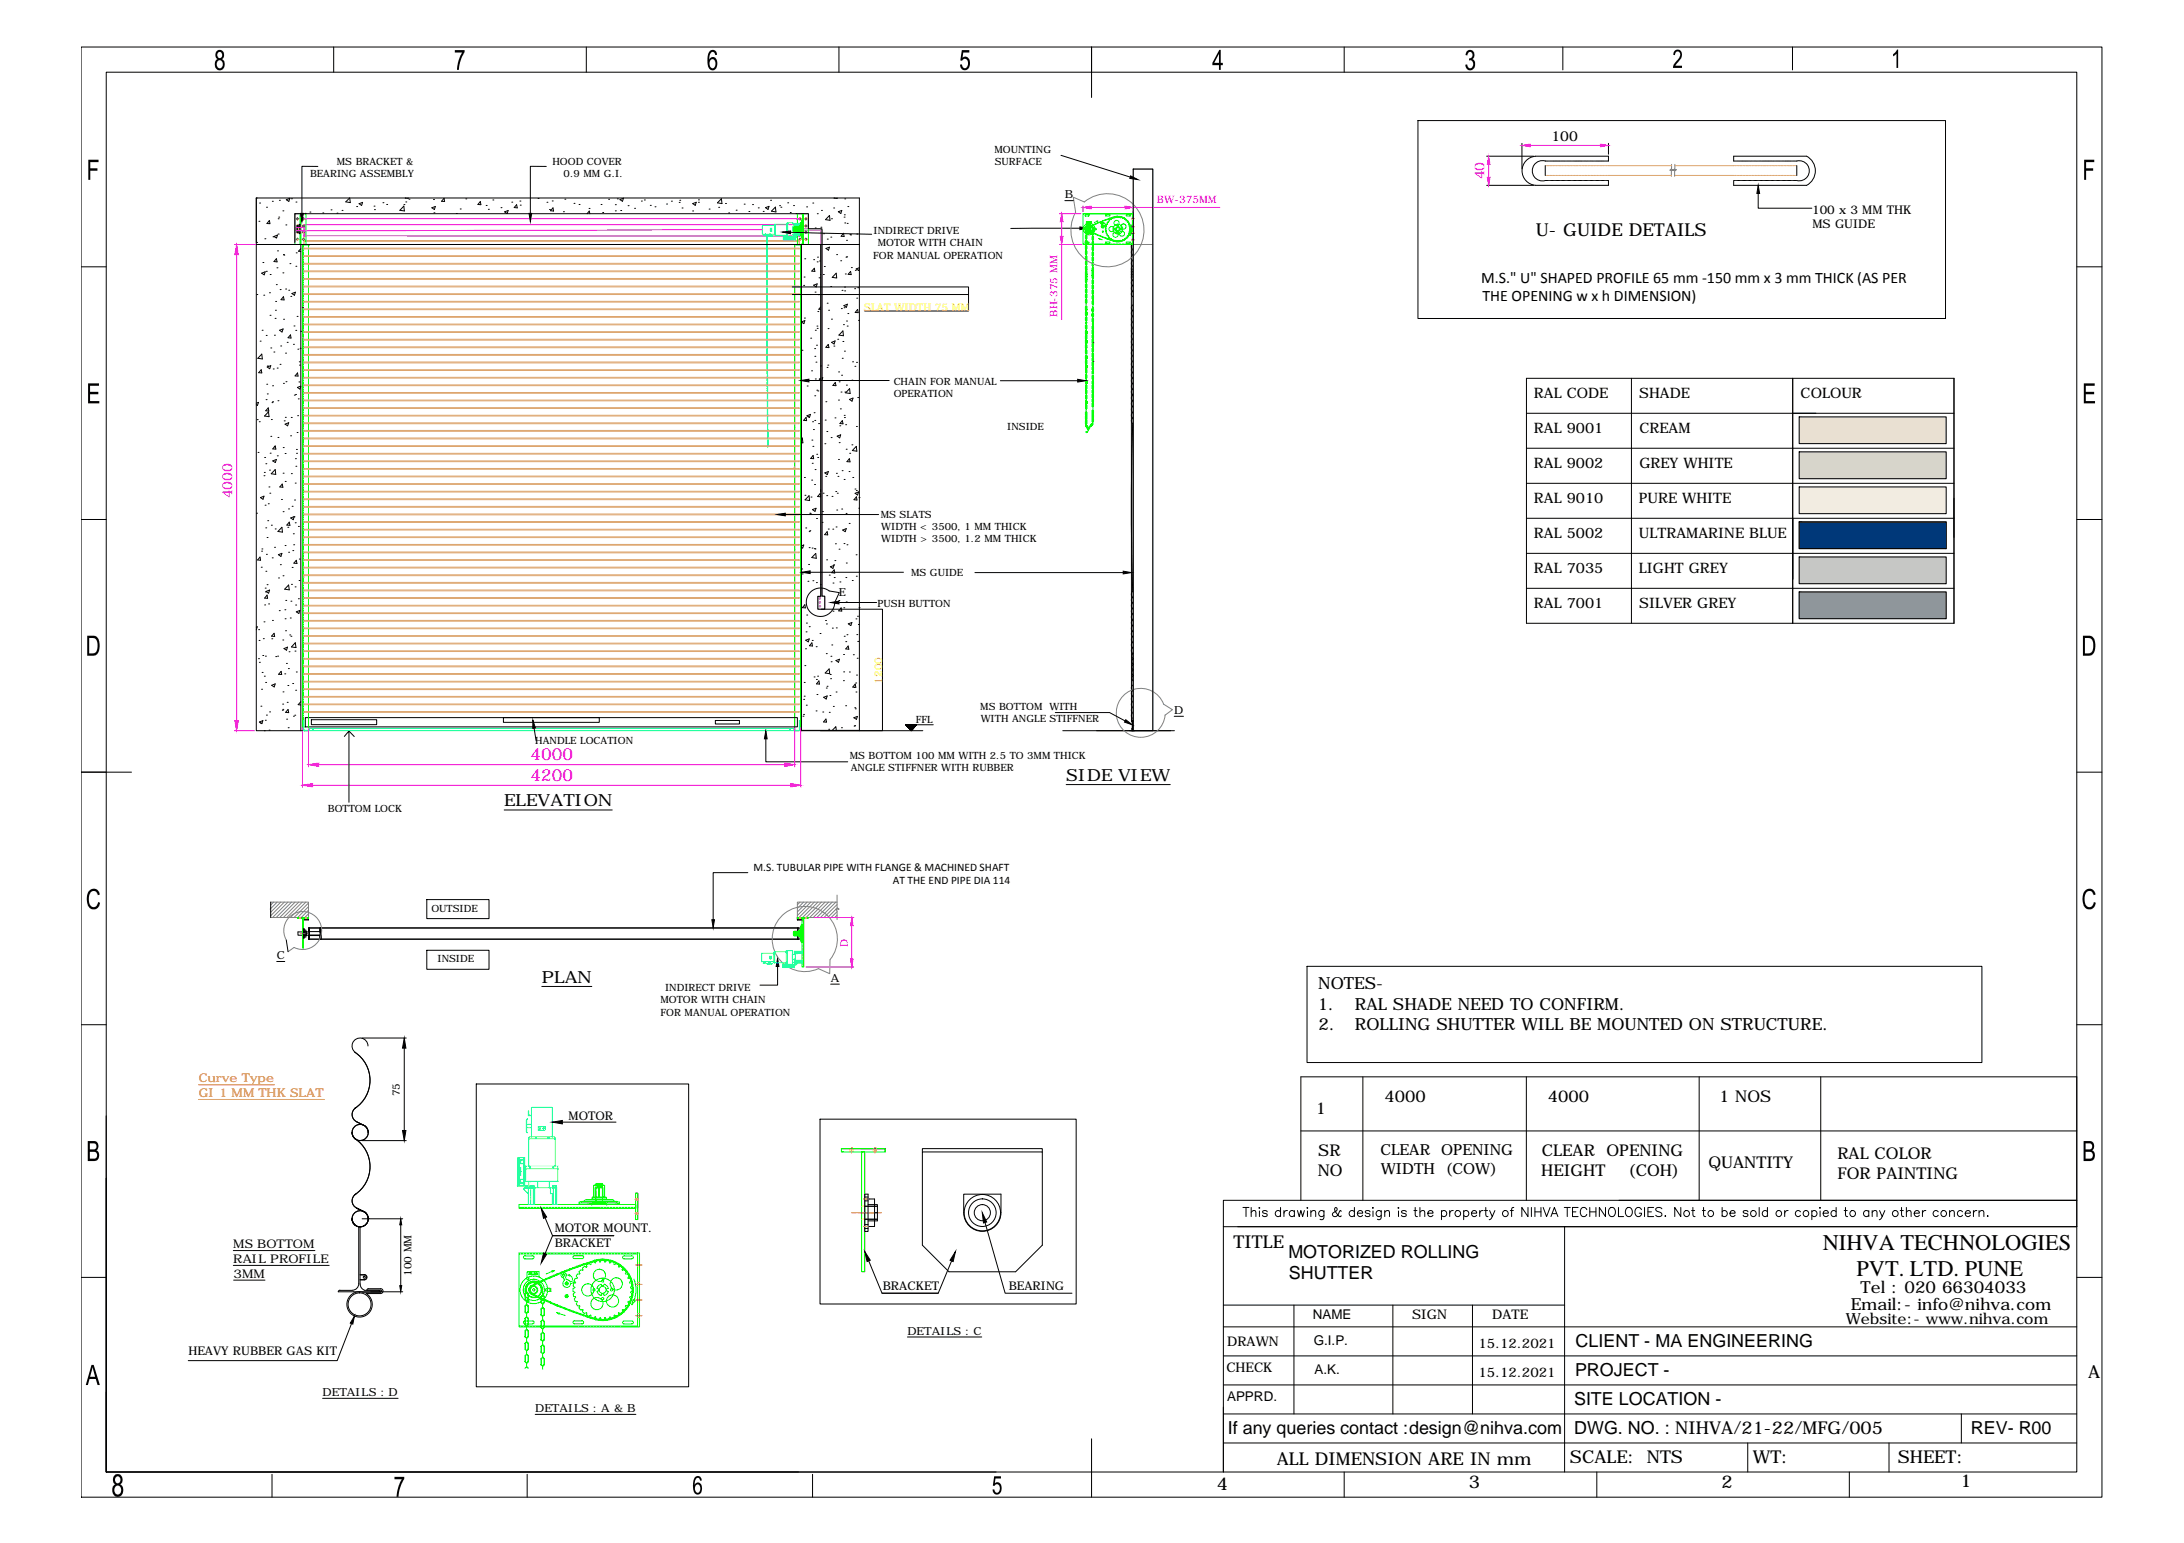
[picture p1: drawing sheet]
<svg xmlns="http://www.w3.org/2000/svg" width="841mm" height="594mm" viewBox="0 0 841 594" stroke-linecap="round" stroke-linejoin="round" font-family="sans-serif">
<defs><g id="words">
<g font-size="8.6">
<text x="701.9" y="481.4">NIHVA TECHNOLOGIES</text>
<text x="714.9" y="491.1">PVT. LTD. PUNE</text>
</g>
<g font-size="6.9">
<text x="591.5" y="90.8">U- GUIDE DETAILS</text>
<text x="496.1" y="484.2">MOTORIZED ROLLING</text>
<text x="496.3" y="492.6">SHUTTER</text>
<text x="606.7" y="518.6">CLIENT - MA ENGINEERING</text>
<text x="606.5" y="529.7">PROJECT -</text>
<text x="606.1" y="540.9">SITE LOCATION -</text>
<text x="759" y="552">REV- R00</text>
<text x="472.8" y="552.1">If any queries contact :design@nihva.com</text>
<text x="606.2" y="552.1">DWG. NO. : NIHVA/21-22/MFG/005</text>
</g>
<g font-size="6.8">
<text x="475" y="480.3">TITLE</text>
<text x="804.2" y="530.5">A</text>
<text x="604.6" y="563.2">SCALE: NTS</text>
<text x="675" y="563.1">WT:</text>
<text x="730.8" y="563.2">SHEET:</text>
<text x="491.7" y="564.1">ALL DIMENSION ARE IN mm</text>
<text x="468.6" y="573.7">4</text>
<text x="565.6" y="572.8">3</text>
<text x="662.9" y="572.8">2</text>
<text x="754.9" y="572.7">1</text>
</g>
<g font-size="6.4" fill="#f0f">
<text x="204.3" y="292.7">4000</text>
<text x="204.3" y="300.6">4200</text>
</g>
<g font-size="6.4">
<text x="410.6" y="300.7">SIDE VIEW</text>
<text x="194.2" y="310.5">ELEVATION</text>
<text x="208.6" y="378.4">PLAN</text>
<text x="507.6" y="380.9">NOTES-</text>
<text x="507.4" y="388.8">1.</text>
<text x="521.7" y="388.8">RAL SHADE NEED TO CONFIRM.</text>
<text x="507.8" y="396.6">2.</text>
<text x="521.7" y="396.6">ROLLING SHUTTER WILL BE MOUNTED ON STRUCTURE.</text>
<text x="716.5" y="497.8">Tel : 020 66304033</text>
<text x="712.7" y="504.3">Email:- info@nihva.com</text>
</g>
<g font-size="6.3">
<text x="533.2" y="424.2">4000</text>
<text x="596.1" y="424.2">4000</text>
<text x="662" y="424.2">1 NOS</text>
<text x="506.7" y="428.8">1</text>
<text x="507.6" y="445.1">SR</text>
<text x="593.7" y="445.2">CLEAR</text>
<text x="618.6" y="445.2">OPENING</text>
<text x="657.9" y="449.7">QUANTITY</text>
<text x="707.5" y="446.2">RAL COLOR</text>
<text x="507.5" y="452.7">NO</text>
<text x="593.5" y="452.9">HEIGHT</text>
<text x="627" y="452.9">(COH)</text>
<text x="707.5" y="453.8">FOR PAINTING</text>
</g>
<g font-size="6.1">
<text x="570.4" y="109.1">M.S.&quot; U&quot; SHAPED PROFILE 65 mm -150 mm x 3 mm THICK (AS PER</text>
<text x="570.9" y="116">THE OPENING w x h DIMENSION)</text>
</g>
<g font-size="5.9">
<text x="531.6" y="444.8">CLEAR</text>
<text x="555" y="444.8">OPENING</text>
<text x="531.7" y="452.1">WIDTH</text>
<text x="556.7" y="452.1">(COW)</text>
<text x="710.7" y="509.9">Website:- www.nihva.com</text>
</g>
<g font-size="5.5">
<text x="590.6" y="153.1">RAL CODE</text>
<text x="631.2" y="153.1">SHADE</text>
<text x="693.4" y="153.1">COLOUR</text>
<text x="590.6" y="166.6">RAL 9001</text>
<text x="631.3" y="166.6">CREAM</text>
<text x="590.6" y="180.1">RAL 9002</text>
<text x="631.3" y="180.1">GREY WHITE</text>
<text x="590.6" y="193.6">RAL 9010</text>
<text x="631.1" y="193.5">PURE WHITE</text>
<text x="590.6" y="207">RAL 5002</text>
<text x="631.1" y="207">ULTRAMARINE BLUE</text>
<text x="590.6" y="220.5">RAL 7035</text>
<text x="631.1" y="220.5">LIGHT GREY</text>
<text x="590.6" y="234">RAL 7001</text>
<text x="631.2" y="234">SILVER GREY</text>
</g>
<text font-size="5.3" x="597.5" y="54.3">100</text>
<g font-size="5.3" fill="#f0f">
<text x="571.6" y="69.1" transform="rotate(-90 571.6 69.1)">40</text>
<text x="89.4" y="191.9" transform="rotate(-90 89.4 191.9)">4000</text>
</g>
<g font-size="5.2">
<text x="505.5" y="508">NAME</text>
<text x="505.9" y="517.9">G.I.P.</text>
<text x="506.2" y="529">A.K.</text>
<text x="472.5" y="539.4">APPRD.</text>
</g>
<g font-size="5.1">
<text x="543.8" y="508">SIGN</text>
<text x="574.6" y="507.9">DATE</text>
<text x="472.5" y="518.3">DRAWN</text>
<text x="569.3" y="519.1">15.12.2021</text>
<text x="472.2" y="528.3">CHECK</text>
<text x="569.3" y="530.3">15.12.2021</text>
</g>
<g font-size="4.6">
<text x="697.8" y="82.3">100 x 3 MM THK</text>
<text x="698" y="88">MS GUIDE</text>
<text x="219" y="431.1">MOTOR</text>
<text x="213.6" y="474.5">MOTOR MOUNT.</text>
<text x="89.8" y="480.5">MS BOTTOM</text>
<text x="213.6" y="480.2">BRACKET</text>
<text x="89.8" y="486.2">RAIL PROFILE</text>
<text x="90" y="491.9">3MM</text>
<text x="339.9" y="496.8">BRACKET</text>
<text x="388.4" y="496.8">BEARING</text>
<text x="72.5" y="521.9">HEAVY RUBBER GAS KIT</text>
</g>
<g font-size="4.6" fill="#f00">
<text x="76.5" y="416.7">Curve Type</text>
<text x="76.5" y="422.3">GI 1 MM THK SLAT</text>
</g>
<g font-size="4.4">
<text x="290.2" y="335.5">M.S. TUBULAR PIPE WITH FLANGE &amp; MACHINED SHAFT</text>
<text x="343.8" y="340.2">AT THE END PIPE DIA 114</text>
</g>
<g font-size="4.3">
<text x="410.1" y="76.4">B</text>
<text x="323" y="229.3">E</text>
<text x="452.2" y="274.9">D</text>
<text x="106.6" y="369.3">C</text>
<text x="319.9" y="378">A</text>
<text x="349.4" y="513.9">DETAILS : C</text>
<text x="124.2" y="537.5">DETAILS : D</text>
<text x="206.1" y="543.7">DETAILS : A &amp; B</text>
</g>
<g font-size="4" fill="#f0f">
<text x="445.5" y="78.2">BW-375MM</text>
<text x="407.2" y="121.9" transform="rotate(-90 407.2 121.9)">BH-375 MM</text>
<text x="326.4" y="364.4" transform="rotate(-90 326.4 364.4)">D</text>
</g>
<g font-size="4" fill="#ff0">
<text x="332.7" y="119.7">SLAT WIDTH 75 MM</text>
<text x="339.7" y="263.2" transform="rotate(-90 339.7 263.2)">1200</text>
</g>
<g font-size="4">
<text x="154" y="422.1" transform="rotate(-90 154 422.1)">75</text>
<text x="158.4" y="491.3" transform="rotate(-90 158.4 491.3)">100 MM</text>
</g>
<g font-size="3.9">
<text x="383" y="59">MOUNTING</text>
<text x="129.7" y="63.5">MS BRACKET &amp;</text>
<text x="212.7" y="63.5">HOOD COVER</text>
<text x="383.1" y="63.7">SURFACE</text>
<text x="119.4" y="68.3">BEARING ASSEMBLY</text>
<text x="217.1" y="68.3">0.9 MM G.I.</text>
<text x="336.4" y="90.1">INDIRECT DRIVE</text>
<text x="338" y="94.9">MOTOR WITH CHAIN</text>
<text x="336.3" y="99.6">FOR MANUAL OPERATION</text>
<text x="344.1" y="148.1">CHAIN FOR MANUAL</text>
<text x="344.1" y="152.9">OPERATION</text>
<text x="387.8" y="165.4">INSIDE</text>
<text x="339.1" y="199.4">MS SLATS</text>
<text x="339.4" y="204.1">WIDTH &lt; 3500, 1 MM THICK</text>
<text x="339.4" y="208.9">WIDTH &gt; 3500, 1.2 MM THICK</text>
<text x="350.9" y="221.9">MS GUIDE</text>
<text x="337.9" y="233.6">PUSH BUTTON</text>
<text x="377.5" y="273.4">MS BOTTOM WITH</text>
<text x="352.7" y="278.2">FFL</text>
<text x="377.7" y="278.1">WITH ANGLE STIFFNER</text>
<text x="206.1" y="286.5">HANDLE LOCATION</text>
<text x="327.3" y="292.1">MS BOTTOM 100 MM WITH 2.5 TO 3MM THICK</text>
<text x="327.6" y="296.8">ANGLE STIFFNER WITH RUBBER</text>
<text x="126.3" y="312.7">BOTTOM LOCK</text>
<text x="166.1" y="351.3">OUTSIDE</text>
<text x="168.5" y="370.5">INSIDE</text>
<text x="256.1" y="381.5">INDIRECT DRIVE</text>
<text x="254.4" y="386.3">MOTOR WITH CHAIN</text>
<text x="254.4" y="391">FOR MANUAL OPERATION</text>
</g>
</g></defs>
<!-- layer: 0 -->
<g fill="none" stroke="#0f0" stroke-width=".39">
<path d="M113.6 82.3h4.2v11.8h-4.2zM113.6 94.1h5.2v186.2M115.5 82.3v11.8M115.8 82.3v11.8M116.5 94.1v187.2h2.3M116.8 95.3v.6M116.8 96.2v.6M116.8 97.1v.5M116.8 97.9v.6M116.8 98.8v.6M116.8 99.7v.6M118.8 94.3h-2v.7"/>
<path d="M305.7 87.6v1.3M305.7 87.5v1.5zM305.7 88.5h.1M305.8 87.2l-.1 .7h.5M305.8 87.9h-.1M306 94.1h2.4v187.2h-2.4zM306 87.7h-.6v1.1h.6M306 94.3h2.1M306.2 87.7h.2M306.2 88.8h2M306.2 88.5h-.5l.1 .7M306.2 87.9h.1"/>
<path d="M306.2 87.6h1.6M306.5 87.7h.3M306.9 87.7h.2M307.1 86v-3.7h4.2v11.8h-4.2v-3.2M307.2 87.7h.2M307.6 87.7h.6M307.8 87.2h-2v.7h.4v-.4h1.6M307.8 88.9h-1.6v-.4h-.4v.7h2M307.8 88.2h-2.1h2.1M307.9 86.9v2.5zM307.9 86.9h.4v2.5h-.4M308.3 87.7h.2"/>
<path d="M308.3 88.8h.2M308.6 82.3h.7v11.8h-.7l.5-.1v-11.6zM308.6 85l.1 6.4-.1-3.2v2.7l-.3-.3v-4.8l.3-.3v2.7zM308.6 87.7h.2M308.6 88.8h.2M308.7 85v-.3h.4l-.2 3.5M308.9 88.2l.2 3.5h-.4v-.3M309 88.2l.1 3.5M309 87.7h.3M309 88.8h.3M309 82.3v11.8M309.1 84.7l-.1 3.5"/>
<path d="M309.1 89.9h.2M309.1 90.1h.2M309.1 86.3h.2M309.1 86.6h.2M309.3 82.3v11.8M417 94h.6M417 82.4h.6M417.8 93.2h1.4l.3 .2-.3 .3-1.2-.1zM418 94h.7M418 82.4h.7M418 82.7h1.2M418 82.7l-.2 .4 1.4 .1 .3-.3-.3-.2"/>
<path d="M418.6 85.7l1.4 .1zM418.7 85.4v.3zM418.8 85.6h.1M418.9 88l-.2 .2 .3 .3M418.9 88.3v.1M419 85.4l.1 .3zM419 87.5l-.4 .7 .4 .7M419 88.5l.1 .1M419 88.6l.2 .1M419 88.9l4.7 2.1 5.7 2M419.1 87.7l-.1 .2M419.2 94h.7"/>
<path d="M419.2 82.4h.7M419.2 88.7l.2 .1M419.4 88.7h.1M419.5 87.7h-.4M419.5 85.4l.1 .3zM419.5 87.7h.1M419.5 87.7l.4 .2M419.6 88.7l-.1 .1M419.7 88.7h-.1M419.7 85.5h.1M419.8 88.6l-.1 .1M419.8 85.5l.1 .2z"/>
<path d="M419.8 88.5v.1M419.9 88v.3M419.9 88.4l-.1 .1M419.9 85.5h.1M419.9 88.3v.1M420.3 86.1v-.8h-1.9v1M420.3 94h.8M420.3 82.4h.8M421.5 94h.7M421.5 82.4h.7M421.6 88h.5v.5h-.5M422 88v.5"/>
<path d="M422.3 85.1h.5l-.5 .2zM422.3 85.2l-.9 .4M422.7 94h.7M422.7 82.4h.7M423.1 91.8l.5 .1zM423.5 92l.9 .3M423.8 94h.8M423.8 82.4h.8M424.9 85.8h.3zM425 94h.8M425 82.4h.8M425.2 85.8l.4 .8"/>
<path d="M425.2 86.9l-.7-.7a.45 .45 0 0 0 0-.7 .45 .45 0 0 0-.7 .2 .45 .45 0 0 0 .4 .6l.1 .3a.62 .62 0 0 0 .1 1.1 .62 .62 0 0 0 .9-.5l.8-.2M425.8 82.8l1.4-.1 .2 .2-1.5 .3zM425.9 86.8l.2 .2M425.9 86.8l-.6 .1M425.9 93.2l1.5 .2-1.5 .2M426 93.2l-.3 .2 .3 .2M426 87.9l-.3 .1 .3 .6-.3 .2 .4 .6-.2 .2 .2 .4 .3 .1M426 87.8h.1M426.1 87.1l-.4 .5 .3 .2M426.1 87v.1M426.1 94h.8M426.1 82.4h.8"/>
<path d="M426.4 90.1h.1M426.4 90.2l-.2 .2 .5 .3M426.8 90.7v.1M426.8 90.8l.1 .6h.4M427.2 85.1l-.3-.1-.3 .3 .2 .3h-.4v.7l-.5 .5 .2 .2M427.3 91.4l-.1 .3 .7 .2v.3l.7 .1M427.3 94h.8M427.3 82.4h.8M427.9 84.5l-.4-.1-.2 .6M428.5 94h.8M428.5 82.4h.8M428.6 92.3v.3h.8"/>
<path d="M428.6 84.1l-.7 .1v.3M429.2 83.9l-.2-.3-.4 .5M429.3 92.6l.5 .3 .2-.2M429.4 83.8h-.1M429.4 83.4a4.9 4.9 0 0 1 6 4.8 4.9 4.9 0 0 1-6 4.8M429.4 83.4l-5.7 2-4.7 2.1M429.4 92.8a4.8 4.8 0 0 0 5.8-5.2 4.8 4.8 0 0 0-6.7-3.8l-7.6 2.9-1.8 .9-.3 .6 .3 .5 2.7 1.3 7.6 2.9M429.5 88l.3 .1-.1 .6 .5 .4M429.7 94h.8M429.7 82.4h.8M430 83.7l-.2-.2-.5 .3M430.1 83.7l.1-.3h.5l.1 .3"/>
<path d="M430.1 83.7h-.1M430.2 87.3l.1 .3 .4-.3M430.2 89.1l.1-.3 .4 .3M430.2 87.3l-.6 .6M430.7 87.3l.7 .6M430.8 83.7h.1M430.8 94h.8M430.8 82.4h.8M430.9 83.7l.2-.2 .6 .3 .2-.2 .4 .5M430.9 92.7l-.2 .3-.7-.3M431.3 88l-.2 .1 .2 .6-.6 .4M431.6 92.6l-.5 .3-.2-.2"/>
<path d="M432 94h.8M432 82.4h.8M432.3 92.3v.3h-.7M432.3 84.1l.7 .1v.3l.3-.1 .9 .9-.1 .3M433 84.5h.1M433.2 94h.8M433.2 82.4h.8M433.6 91.4l.1 .3-.7 .2v.3l-.7 .1M433.7 93.2h1.4l.3 .2-.3 .3-1.2-.1zM433.9 82.7h1.2M433.9 82.7l-.2 .4 1.4 .1 .3-.3-.3-.2M434.1 90.8l-.1 .6h-.4"/>
<path d="M434.1 85.6l.6 .4-.2 .2 .5 .6-.2 .2M434.2 90.7v.1M434.4 94h.7M434.4 82.4h.7M434.5 90.2v.5h-.4M434.6 90.1h-.1M434.8 89.4l.1 .6-.4 .1M434.8 87l.4 .6-.2 .2M434.9 87.9l.3 .5-.3 .2 .3 .2-.4 .6M435.3 89.8l.4 .1-.5 .7zM435.5 86.4l.3 1.7-.3 1.7M435.5 94h.5"/>
<path d="M435.5 82.4h.5M436 82.3h-19v11.8h19M436 82.3h.4v11.8h-.4M436 82.3v11.8M116.8 100.6v.6M116.8 101.5v.6M116.8 102.3v.6M116.8 103.2v.6M116.8 104.1v.6M116.8 105v.5M116.8 105.8v.6M116.8 106.7v.6"/>
<path d="M116.8 107.6v.6M116.8 108.5v.5M116.8 109.3v.6M116.8 110.2v.6M116.8 111.1v.6M116.8 112v.6M116.8 112.8v.6M116.8 113.7v.6M116.8 114.6v.6M116.8 115.5v.6M116.8 116.4v.6M116.8 117.2v.6"/>
<path d="M116.8 118.1v.6M116.8 119v.6M116.8 119.9v.6M116.8 120.8v.6M116.8 121.7v.5M116.8 122.5v.6M116.8 123.4v.6M116.8 124.3v.6M116.8 125.1v.6M116.8 126v.6M116.8 126.9v.6M116.8 127.8v.5"/>
<path d="M116.8 128.6v.6M116.8 129.5v.6M116.8 130.4v.6M116.8 131.3v.6M116.8 132.2v.5M116.8 133v.6M116.8 133.9v.6M116.8 134.8v.6M116.8 135.7v.6M116.8 136.6v.5M116.8 137.4v.6M116.8 138.3v.6"/>
<path d="M116.8 139.2v.6M418.3 121.5v.6M420.8 122v.6M116.8 140.1v.6M116.8 141v.5M116.8 141.8v.6M116.8 142.7v.6M116.8 143.6v.6M116.8 144.4v.6M116.8 145.3v.6M116.8 146.2v.6M116.8 147.1v.5"/>
<path d="M116.8 147.9v.6M116.8 148.8v.6M116.8 149.7v.6M116.8 150.6v.6M116.8 151.5v.5M116.8 152.3v.6M116.8 153.2v.6M116.8 154.1v.6M116.8 155v.6M116.8 155.9v.5M116.8 156.7v.6M116.8 157.6v.6"/>
<path d="M116.8 158.5v.6M116.8 159.4v.6M116.8 160.3v.5M116.8 161.1v.6M116.8 162v.6M116.8 162.9v.6M116.8 163.8v.5M116.8 164.6v.6M116.8 165.5v.6M116.8 166.4v.6M116.8 167.2v.6M116.8 168.1v.6"/>
<path d="M116.8 169v.6M116.8 169.9v.6M116.8 170.8v.6M116.8 171.6v.6M116.8 172.5v.6M116.8 173.4v.6M116.8 174.3v.6M116.8 175.2v.6M116.8 176.1v.5M116.8 176.9v.6M116.8 177.8v.6M116.8 178.7v.6"/>
<path d="M116.8 179.6v.5M418.3 163.3l-.2 .3M116.8 180.4v.6M116.8 181.3v.6M116.8 182.2v.6M116.8 183.1v.5M116.8 183.9v.6M116.8 184.8v.6M116.8 185.7v.6M116.8 186.5v.6M116.8 187.4v.6M116.8 188.3v.6"/>
<path d="M116.8 189.2v.6M116.8 190.1v.6M116.8 191v.5M116.8 191.8v.6M116.8 192.7v.6M116.8 193.6v.6M116.8 194.5v.6M116.8 195.4v.5M116.8 196.2v.6M116.8 197.1v.6M116.8 198v.6M116.8 198.9v.5"/>
<path d="M116.8 199.7v.6M116.8 200.6v.6M116.8 201.5v.6M116.8 202.4v.5M116.8 203.2v.6M116.8 204.1v.6M116.8 205v.6M116.8 205.9v.5M116.8 206.7v.6M116.8 207.6v.6M116.8 208.5v.6M116.8 209.4v.6"/>
<path d="M116.8 210.3v.5M116.8 211.1v.6M116.8 212v.6M116.8 212.9v.6M116.8 213.8v.6M116.8 214.7v.6M116.8 215.5v.6M116.8 216.4v.6M116.8 217.3v.6M116.8 218.2v.6M116.8 219v.6M116.8 219.9v.6"/>
<path d="M116.8 220.8v.6M116.8 221.7v.5M116.8 222.5v.6M116.8 223.4v.6M116.8 224.3v.6M116.8 225.2v.5M116.8 226v.6M116.8 226.9v.6M116.8 227.8v.6M116.8 228.7v.6M116.8 229.6v.6M116.8 230.4v.6"/>
<path d="M116.8 231.3v.6M116.8 232.2v.6M116.8 233.1v.6M116.8 234v.6M116.8 234.9v.5M116.8 235.7v.6M116.8 236.6v.6M116.8 237.5v.6M116.8 238.3v.6M116.8 239.2v.6M116.8 240.1v.6M116.8 241v.5"/>
<path d="M116.8 241.8v.6M116.8 242.7v.6M116.8 243.6v.6M116.8 244.5v.6M116.8 245.3v.6M116.8 246.2v.6M116.8 247.1v.6M116.8 248v.6M116.8 248.9v.6M116.8 249.8v.5M116.8 250.6v.6M116.8 251.5v.6"/>
<path d="M116.8 252.4v.6M116.8 253.3v.6M116.8 254.2v.5M116.8 255v.6M116.8 255.9v.6M116.8 256.8v.6M116.8 257.7v.5M116.8 258.5v.6M116.8 259.4v.6M116.8 260.3v.6M116.8 261.1v.6M116.8 262v.6"/>
<path d="M116.8 262.9v.6M116.8 263.8v.6M116.8 264.7v.5M116.8 265.5v.6M116.8 266.4v.6M116.8 267.3v.6M116.8 268.2v.6M116.8 269.1v.5M116.8 269.9v.6M116.8 270.8v.6M116.8 271.7v.6M116.8 272.6v.6"/>
<path d="M116.8 273.5v.5M116.8 274.3v.6M116.8 275.2v.6M116.8 276.1v.6M116.8 277v.5M116.8 277.8v.6M116.8 278.7v.6M116.8 279.6v.6M116.8 280.4v.8h.2M117.2 281.2h.3M117.7 281.2h.3M118.1 281.2h.3"/>
<path d="M118.6 281.2h.2M306 281.2h.3M306.4 281.2h.3M306.9 281.2h.3M307.4 281.2h.3M307.8 281.2h.3M114.6 353.3h4.2v.3h-4.2zM114.7 353.6h.1M116.6 353.6h.3v11.5h-.3zM305.7 358.8v1.3M305.8 358.8v1.4zM305.8 359.7h.1"/>
<path d="M305.8 358.5v.7h.4M305.8 359.1v.1M306 358.9h-.5v1h.5M306.2 358.9h1.6M306.2 359.9h1.6M306.2 359.7h-.4v.6M306.2 359.7h.1M306.2 359.1v.1M307.1 353.3h4.2v.3h-4.2zM307.7 358.5h-1.9v.6h.4v-.3h1.5M307.7 358.4l.1 2.2zM307.7 359.4h-1.9h1.9"/>
<path d="M307.8 358.3h.3v2.3h-.3M307.9 358.9h.3M307.9 359.9h.3M308.3 358.9h.2M308.3 359.9h.2M308.4 356.5l.1 5.9-.1-3v2.5l-.3-.3v-4.4l.3-.2v2.4zM308.5 356.5v-.3h.3l-.1 3.2M308.6 358.9h.3M308.6 359.9h.3M308.7 359.4l.1 3.3h-.3v-.3M308.7 359.4l.1 3.3M308.8 356.2l-.1 3.2"/>
<path d="M308.9 353.6h.6v18.7h-.6zM308.9 358.3v2.4M309.3 353.6v.4M309.3 354.4v.8M309.3 355.5v.8M309.3 356.7v.8M309.3 357.9v.8M309.3 359.1v.7M307.7 360.1h-1.5v-.4h-.4v.6h1.9M309.3 360.2v.8M309.3 361.4v.7M309.3 362.6v.7"/>
<path d="M309.3 363.7v.8M309.3 364.9v.8M309.3 366.1v.7M309.3 367.2v.8M309.3 368.4v.8M309.3 369.6v.8M309.3 370.7v.8M309.3 371.9v.4M228.6 456.4l1.5-.1-.1 1M229 456.3l.4-.2 2.9 .2zM229.2 456.2h3M229.4 457.3v3.6"/>
<path d="M229.5 456.5v-.8h2.5v.8M229.5 456.6v.2M229.5 456.9v.6M229.5 457.7v.2M229.5 458v.2M229.5 458.3v.6M229.5 459v.3M229.5 459.4v.6M230.1 456.3l-.1 .1M231.4 456.3l.1 .1M232 456.6v.2M232 456.9v.6"/>
<path d="M232 457.7v.2M232 458v.2M232 458.3v.6M232 459v.3M232 459.4v.6M232 457.3v3.6M232.8 456.4l-1.4-.1 .1 1M244.8 459.4h.7v10.1h-.7zM324 442.2h16.8v1.3h-16.8zM324.3 443.5h.6M331.8 443.5h1.2v46.2h-1.2zM199.9 463.7h44.9v1.5h-44.9z"/>
<path d="M199.9 464.8h.6M200.8 464.8h.8M202 464.8h.8M203.2 464.8h.8M204.4 464.8h.8M205.5 464.8h.8M206.7 464.8h.8M207.9 464.8h.8M209.1 464.8h.7M210.2 464.8h.8M211.4 464.8h.8M212.6 464.8h.7"/>
<path d="M213.8 464.8h.7M214.9 464.8h.8M216.1 464.8h.7M217.2 464.8h.8M218.4 464.8h.8M219.6 464.8h.8M220.7 464.8h.8M221.9 464.8h.8M223.1 464.8h.8M223.6 462.6h7.1h-5.9l.6-.7h10.6l.7 .7h-6h6.8l.3 .2-13.8 .1zM223.6 462.8h-.7v.9h4.9l.5-.4h2.4M224.3 464.8h.8"/>
<path d="M225.4 464.8h.8M226.6 464.8h.8M227.8 464.8h.8M227.8 463.7h5.8M228 461.2v.7h5.6v-.7M228.2 460.9h5.1l.3 .3h-5.6zM228.6 460.9v-4.5h1.4v.9h-.8v3.6M229 464.8h.7M229.5 460.1v.2M229.5 460.4v.3M229.5 460.8v.6M229.5 461.5v.2"/>
<path d="M229.5 461.8v.6M229.5 462.6v.2M229.5 462.9v.2M229.5 463.2v.3M229.5 463.6v.1M230.1 464.8h.8M230.7 460.9v-4.6v4.6M230.7 463.4h2.4l.5 .3h4.9M230.7 463.4h-2.4l-.5 .3h-4.9M231.3 464.8h.8M232 460.1v.2M232 460.4v.3"/>
<path d="M232 460.8v.6M232 461.5v.2M232 461.8v.6M232 462.6v.2M232 462.9v.2M232 463.2v.3M232 463.6v.1M232.2 460.9v-3.6h-.7v-.9h1.3v4.5M232.5 464.8h.7M233.6 464.8h.8M234.8 464.8h.8M236 464.8h.7"/>
<path d="M237.1 464.8h.8M237.8 462.8h.7v.9h-4.8l-.6-.4h-2.4M238.3 464.8h.8M239.5 464.8h.8M240.6 464.8h.8M241.8 464.8h.8M243 464.8h.8M244.2 464.8h.6M199.9 482.8h.4M200.6 482.8h.8M201.8 482.8h.8M202.1 483.5h3"/>
<path d="M202.1 483.5l-.5 .6 .5 .6M203 482.8h.8M203.6 490.5h3.5v.3h-3.5zM203.8 489.9l.2 .6zM204.1 490.3l.1 .2zM204.1 482.8h.8M204.2 496.4l-.2 .5 .3 .2M204.3 497.1l-.1 .4 .3-.1M204.4 496l-.4 .3 .2 .1M204.5 489.9h.3v.6h-.3zM204.5 494.9a161.1 161.1 0 0 1 26.2-10 11.8 11.8 0 0 1 13.2 12.3 11.8 11.8 0 0 1-14.4 11M204.5 497.5v.3l.6 .1"/>
<path d="M204.5 494.9a1.97 1.97 0 0 0 0 3.4 177.6 177.6 0 0 0 25 9.9M204.7 495.6l-.4 .1 .1 .3M205 483.5a.57 .57 0 0 1 .7 .6 .57 .57 0 0 1-.7 .6h-2.9M205.1 497.9v.3l.4-.2M205.2 495.4l-.4-.2-.1 .4M205.3 482.8h.8M205.8 489.9h.3v.6h-.3zM205.9 495.4l.4-.2 .1 .4M205.9 495.3l-.5-.2-.2 .2M206 497.9v.3l-.4-.2M206.2 497.8l-.2 .1M206.3 490.2l.1 .3z"/>
<path d="M206.3 495.6l.5 .1-.2 .2M206.5 482.8h.8M206.6 490v.5zM206.7 495.9l.1 .1M206.7 496h.3l-.1 .4M206.8 497.1l.1 .4h-.3l-.3 .5-.2-.2M206.8 490.2l.2 .3zM206.9 497l-.1 .1M206.9 496.4l.2 .5-.3 .1M207.6 491.7v-2h-4.6v2.2M207.7 482.8h.8M208.8 482.8h.8"/>
<path d="M210 482.8h.8M210.8 496h1.3v1.2h-1.3M211.2 482.8h.8M211.7 496v1.2M212.4 482.8h.7M212.5 489.2h1.1l-1 .5zM212.6 489.5l-2.3 1M213.5 482.8h.8M214.7 482.8h.8M215.9 482.8h.7M217 492l.4 .9a1.5 1.5 0 0 0 .1 2.6 1.5 1.5 0 0 0 2.2-1.3l1.9-.4-.5-.5M217 482.8h.8"/>
<path d="M217 492a1.04 1.04 0 0 1-.9-1.4 1.04 1.04 0 0 1 1.6-.5 1.04 1.04 0 0 1 .1 1.6l.3 1M218.1 492.7l.7 .1 .8 .7M218.2 482.8h.8M218.7 490.9l.7-.1-.1 .5zM219.4 482.8h.7M219.4 491l.9 .9 .1 .9M219.5 493.5h.1M220.5 482.8h.8M221.1 483.5h3.4l.2 .8-.5 .3M221.1 483.4l-.5 .6 .5 .6M221.1 484.6h3.1M221.1 493.2l-1.5 .3"/>
<path d="M221.3 497.5v.2M221.3 497.7l-.6 .4 .2 1 .7 .2M221.6 499.3l-.5 .8 .4 .9 .7 .1M221.7 482.8h.8M222.2 492.2h-.7l-.4 1 .5 .7-.7 .2-.2 1.1 .6 .6-.7 .3v1l.7 .4M222.3 492v.2M222.9 482.8h.8M224 482.8h.8M224.3 489.1l-.7-.2-.7 .8 .4 .7-.9 .1-.5 .8 .4 .7M225.2 482.8h.8M226.4 482.8h.8M227.6 482.8h.8"/>
<path d="M228.7 482.8h.8M229.4 486.2l-.8-.5-1 .4-.2 .8-.6-.4-.9 .5-.1 .9-.7-.4-.8 .7 .1 .9M229.5 485.5a172.3 172.3 0 0 0-24.8 9.8M229.6 485.4a11.4 11.4 0 0 1 13.9 12 11.4 11.4 0 0 1-15.5 9.9 153.1 153.1 0 0 1-23.6-9.6l-.4-.7v-.8l.8-1M229.9 496l.7 .3v.6l-.7 .3 .7 1.2 .9 .4 .2-.7h.7l.2 .7M229.9 482.8h.8M231 485.9l-.4-.6-1.1 .2-.2 .7M231 485.9l.5-.7h1.1l.3 .7 .6-.6 1 .2 .3 .7 .7-.5 .9 .4 .1 .7M231.1 482.8h.8M232.3 482.8h.7M232.6 494.5l-.2 .6h-.7l-.2-.7-.5 .2-.7 .6-.4 .8M232.7 494.4l1.1 .8 .5 .8"/>
<path d="M233.4 482.8h.8M234.2 496l-.6 .3v.6l.7 .3-.2 .5-.6 .7-.8 .4M234.6 482.8h.7M235.8 482.8h.7M236.5 486.8l.8-.3 .9 .5 .1 .8M236.9 482.8h.8M238.1 482.8h.8M238.3 487.8l.7-.3 .8 .7v.9l.7-.2 .6 .8-.3 .7M239.3 482.8h.7M240.4 482.8h.8M240.8 490.3l.9 .2 .5 .8-.4 .7 .8 .2 .4 1-.6 .5 .8 .4 .2 1.1-.6 .4 .7 .5v1l-.7 .3 .6 .7-.2 1-.7 .4 .5 .6-.4 .9-.8 .3M241.6 482.8h.8"/>
<path d="M242.8 482.8h.8M243.2 483.5h-2.9l-.6 .6 .6 .6h2.9M243.2 483.5a.57 .57 0 0 1 .7 .6 .57 .57 0 0 1-.7 .6M243.9 482.8h.8M244.1 492.4a11.3 11.3 0 0 1 .1 8.2M245.1 482.8h.4M245.5 482.4h-45.6v28.5h45.6M245.5 482.4h.8v28.5h-.8M245.5 482.4v28.5M199.9 510.5h.4M200.6 510.5h.8M201.8 510.5h.8"/>
<path d="M202.1 508.6h2.9a.57 .57 0 0 1 .7 .6 .57 .57 0 0 1-.7 .5h-2.9M202.1 508.6l-.5 .6 .5 .5M203 510.5h.8M204.1 510.5h.8M205.3 510.5h.8M206.5 510.5h.8M207.7 510.5h.8M208.8 510.5h.8M210 510.5h.8M211.2 510.5h.8M212.4 510.5h.7M213.5 510.5h.8"/>
<path d="M214.4 505.4l1.1 .2-.2 .4zM214.7 510.5h.8M215.4 505.8l2.3 .7M215.9 510.5h.7M217 510.5h.8M218.2 510.5h.8M219.4 510.5h.7M220.5 510.5h.8M221.7 510.5h.8M222.3 501.1v.2M222.3 501.3l-.4 .6 .5 .9 .9 .1M222.9 510.5h.8"/>
<path d="M223.3 502.9l-.4 .7 .7 .8 .7-.2M224 510.5h.8M224.1 508.5a.57 .57 0 0 1 .7 .6 .57 .57 0 0 1-.7 .6M224.2 508.5h-3l-.5 .6 .5 .6h3M224.4 504.2l.1 .1M224.5 504.3l-.2 .8 .8 .6 .7-.3M225.2 510.5h.8M225.8 505.4l.1 .9 .9 .5 .8-.4M226.4 510.5h.8M227.6 510.5h.8M227.6 506.5v.7l1 .4 .6-.6M228.7 510.5h.8"/>
<path d="M229.2 507l.3 .8 1.1 .2 .6-.6M229.9 510.5h.8M231.1 510.5h.8M231.2 507.4l.4 .7h1l.3-.7M232.3 510.5h.7M233.4 510.5h.8M234.6 510.5h.7M234.8 507.1l-.3 .7-1 .2-.4-.7-.5 .8h-1.1l-.3-.7M235 507l-.2 .1M235.8 510.5h.7M236.5 506.5l-.1 .7-.9 .4-.5-.6M236.9 510.5h.8"/>
<path d="M238.1 510.5h.8M238.3 505.4l-.1 .9-.9 .5-.8-.4M239.3 510.5h.7M239.6 504.3l.2 .8-.8 .6-.7-.3M239.8 508.9l.5-.3h2.9a.57 .57 0 0 1 .7 .5 .57 .57 0 0 1-.6 .6h-3l-.5-.3zM240.4 510.5h.8M240.8 502.9l.3 .7-.6 .8-.9-.1M241.6 510.5h.8M241.8 501.3l.4 .6-.5 .9-.9 .1M242.8 510.5h.8M243.8 500.4l.9 .4-1.4 1.6zM243.9 510.5h.8"/>
<path d="M245.1 510.5h.4"/>
<circle cx="114.5" cy="84.3" r=".32"/>
<circle cx="114.5" cy="92.1" r=".32"/>
<circle cx="114.5" cy="89.4" r=".32"/>
<circle cx="114.5" cy="87" r=".32"/>
<circle cx="116.8" cy="87" r=".32"/>
<circle cx="116.8" cy="89.4" r=".32"/>
<circle cx="116.8" cy="84.3" r=".32"/>
<circle cx="116.8" cy="92.1" r=".32"/>
<circle cx="308.1" cy="92.1" r=".32"/>
<circle cx="308.1" cy="84.3" r=".32"/>
<circle cx="310.3" cy="92.1" r=".32"/>
<circle cx="310.3" cy="89.4" r=".32"/>
<circle cx="310.3" cy="84.3" r=".32"/>
<circle cx="310.3" cy="87" r=".32"/>
<circle cx="418.5" cy="86.4" r=".19"/>
<circle cx="418.5" cy="90" r=".19"/>
<circle cx="418.7" cy="88" r=".02"/>
<circle cx="418.7" cy="88" r=".06"/>
<circle cx="418.8" cy="88.6" r=".06"/>
<circle cx="419" cy="87.6" r=".06"/>
<circle cx="419.4" cy="88.2" r="1.25"/>
<circle cx="419.4" cy="88.2" r="1.21"/>
<circle cx="419.4" cy="88.2" r=".19"/>
<circle cx="419.4" cy="88.2" r="2.22"/>
<circle cx="419.4" cy="88.2" r="1.71"/>
<circle cx="419.5" cy="89" r=".02"/>
<circle cx="419.5" cy="87.3" r=".02"/>
<circle cx="419.5" cy="89" r=".06"/>
<circle cx="419.5" cy="87.3" r=".06"/>
<circle cx="420.2" cy="87" r=".02"/>
<circle cx="420.2" cy="89.3" r=".02"/>
<circle cx="420.2" cy="89.3" r=".06"/>
<circle cx="420.2" cy="87" r=".06"/>
<circle cx="420.8" cy="89.6" r=".02"/>
<circle cx="420.8" cy="86.7" r=".02"/>
<circle cx="420.8" cy="89.6" r=".06"/>
<circle cx="420.8" cy="86.7" r=".06"/>
<circle cx="421.4" cy="86.5" r=".02"/>
<circle cx="421.4" cy="89.9" r=".02"/>
<circle cx="421.4" cy="88.2" r=".19"/>
<circle cx="421.4" cy="89.9" r=".06"/>
<circle cx="421.4" cy="86.5" r=".06"/>
<circle cx="422.1" cy="90.2" r=".02"/>
<circle cx="422.1" cy="86.2" r=".02"/>
<circle cx="422.1" cy="86.2" r=".06"/>
<circle cx="422.1" cy="90.2" r=".06"/>
<circle cx="422.6" cy="85.9" r=".06"/>
<circle cx="422.6" cy="90.4" r=".06"/>
<circle cx="423.2" cy="85.7" r=".02"/>
<circle cx="423.2" cy="90.7" r=".02"/>
<circle cx="423.2" cy="90.7" r=".06"/>
<circle cx="423.2" cy="85.7" r=".06"/>
<circle cx="423.8" cy="85.4" r=".06"/>
<circle cx="423.8" cy="90.9" r=".06"/>
<circle cx="424.2" cy="85.8" r=".19"/>
<circle cx="424.5" cy="91.2" r=".02"/>
<circle cx="424.5" cy="85.1" r=".06"/>
<circle cx="424.5" cy="91.2" r=".06"/>
<circle cx="424.7" cy="89.2" r=".11"/>
<circle cx="424.7" cy="87.2" r=".11"/>
<circle cx="424.7" cy="87.2" r=".23"/>
<circle cx="424.7" cy="89.2" r=".23"/>
<circle cx="425.2" cy="84.9" r=".02"/>
<circle cx="425.2" cy="91.4" r=".02"/>
<circle cx="425.2" cy="84.9" r=".06"/>
<circle cx="425.2" cy="91.4" r=".06"/>
<circle cx="425.7" cy="91.7" r=".02"/>
<circle cx="425.7" cy="84.7" r=".06"/>
<circle cx="425.7" cy="91.7" r=".06"/>
<circle cx="426.3" cy="84.5" r=".02"/>
<circle cx="426.3" cy="91.9" r=".06"/>
<circle cx="426.3" cy="84.5" r=".06"/>
<circle cx="426.8" cy="84.3" r=".06"/>
<circle cx="426.8" cy="92.1" r=".06"/>
<circle cx="427.4" cy="92.3" r=".02"/>
<circle cx="427.4" cy="84.1" r=".06"/>
<circle cx="427.4" cy="92.3" r=".06"/>
<circle cx="428" cy="83.9" r=".06"/>
<circle cx="428" cy="92.5" r=".06"/>
<circle cx="428.1" cy="88.2" r=".99"/>
<circle cx="428.6" cy="83.7" r=".06"/>
<circle cx="428.6" cy="92.7" r=".06"/>
<circle cx="429.1" cy="88.2" r=".19"/>
<circle cx="429.2" cy="83.5" r=".06"/>
<circle cx="429.3" cy="92.9" r=".02"/>
<circle cx="429.3" cy="92.9" r=".06"/>
<circle cx="429.5" cy="90.4" r=".99"/>
<circle cx="429.8" cy="83.4" r=".02"/>
<circle cx="429.8" cy="83.4" r=".06"/>
<circle cx="430" cy="85.9" r=".99"/>
<circle cx="430.1" cy="93" r=".02"/>
<circle cx="430.1" cy="93" r=".06"/>
<circle cx="430.4" cy="83.3" r=".06"/>
<circle cx="430.5" cy="89.6" r=".19"/>
<circle cx="430.5" cy="86.7" r=".19"/>
<circle cx="430.5" cy="88.2" r="1.88"/>
<circle cx="430.5" cy="88.2" r=".57"/>
<circle cx="430.9" cy="93" r=".02"/>
<circle cx="430.9" cy="93" r=".06"/>
<circle cx="431.1" cy="83.4" r=".02"/>
<circle cx="431.1" cy="83.4" r=".06"/>
<circle cx="431.7" cy="92.9" r=".02"/>
<circle cx="431.7" cy="92.9" r=".06"/>
<circle cx="431.8" cy="83.5" r=".02"/>
<circle cx="431.8" cy="83.5" r=".06"/>
<circle cx="431.9" cy="88.2" r=".19"/>
<circle cx="432" cy="90" r=".99"/>
<circle cx="432.3" cy="92.7" r=".06"/>
<circle cx="432.4" cy="83.7" r=".02"/>
<circle cx="432.4" cy="83.7" r=".06"/>
<circle cx="432.6" cy="87.2" r=".99"/>
<circle cx="432.8" cy="92.4" r=".02"/>
<circle cx="432.8" cy="92.4" r=".06"/>
<circle cx="432.9" cy="84" r=".06"/>
<circle cx="433.4" cy="92.1" r=".06"/>
<circle cx="433.7" cy="84.5" r=".02"/>
<circle cx="433.7" cy="84.5" r=".06"/>
<circle cx="433.8" cy="91.7" r=".02"/>
<circle cx="433.8" cy="91.7" r=".06"/>
<circle cx="434.2" cy="91.2" r=".06"/>
<circle cx="434.2" cy="85.1" r=".06"/>
<circle cx="434.6" cy="90.7" r=".06"/>
<circle cx="434.6" cy="85.6" r=".06"/>
<circle cx="434.9" cy="90.2" r=".02"/>
<circle cx="434.9" cy="90.2" r=".06"/>
<circle cx="434.9" cy="86.2" r=".02"/>
<circle cx="434.9" cy="86.2" r=".06"/>
<circle cx="435.1" cy="89.7" r=".02"/>
<circle cx="435.1" cy="89.7" r=".06"/>
<circle cx="435.1" cy="86.7" r=".02"/>
<circle cx="435.1" cy="86.7" r=".06"/>
<circle cx="435.2" cy="89.2" r=".02"/>
<circle cx="435.2" cy="89.2" r=".06"/>
<circle cx="435.3" cy="87.3" r=".02"/>
<circle cx="435.3" cy="87.3" r=".06"/>
<circle cx="435.3" cy="88" r=".02"/>
<circle cx="435.3" cy="88" r=".06"/>
<circle cx="435.3" cy="88.5" r=".06"/>
<circle cx="203.2" cy="492.3" r=".44"/>
<circle cx="203.8" cy="496.2" r=".19"/>
<circle cx="203.8" cy="496.2" r=".06"/>
<circle cx="204.1" cy="497.7" r=".19"/>
<circle cx="204.1" cy="497.7" r=".06"/>
<circle cx="204.5" cy="495.1" r=".19"/>
<circle cx="204.5" cy="495.1" r=".06"/>
<circle cx="205.6" cy="496.6" r="5.3"/>
<circle cx="205.6" cy="496.6" r="4.1"/>
<circle cx="205.6" cy="496.6" r="3"/>
<circle cx="205.6" cy="496.6" r="2.86"/>
<circle cx="205.6" cy="496.6" r=".44"/>
<circle cx="205.8" cy="494.5" r=".19"/>
<circle cx="205.8" cy="498.7" r=".19"/>
<circle cx="205.8" cy="498.7" r=".06"/>
<circle cx="205.8" cy="494.5" r=".06"/>
<circle cx="207.3" cy="493.8" r=".19"/>
<circle cx="207.3" cy="499.4" r=".19"/>
<circle cx="207.3" cy="493.8" r=".06"/>
<circle cx="207.3" cy="499.4" r=".06"/>
<circle cx="208.8" cy="493.1" r=".19"/>
<circle cx="208.8" cy="493.1" r=".06"/>
<circle cx="210.3" cy="496.6" r=".44"/>
<circle cx="210.4" cy="492.4" r=".19"/>
<circle cx="210.4" cy="492.4" r=".06"/>
<circle cx="212" cy="491.8" r=".19"/>
<circle cx="212" cy="491.8" r=".06"/>
<circle cx="213.3" cy="491.2" r=".19"/>
<circle cx="213.3" cy="491.2" r=".06"/>
<circle cx="214.6" cy="490.6" r=".19"/>
<circle cx="214.6" cy="490.6" r=".06"/>
<circle cx="216.2" cy="490" r=".19"/>
<circle cx="216.2" cy="490" r=".06"/>
<circle cx="217.1" cy="490.9" r=".44"/>
<circle cx="217.7" cy="489.4" r=".19"/>
<circle cx="217.7" cy="489.4" r=".06"/>
<circle cx="218.2" cy="494.2" r=".61"/>
<circle cx="218.2" cy="499" r=".61"/>
<circle cx="218.2" cy="494.2" r=".23"/>
<circle cx="218.2" cy="499" r=".23"/>
<circle cx="219.4" cy="488.7" r=".19"/>
<circle cx="219.4" cy="488.7" r=".06"/>
<circle cx="220.7" cy="488.2" r=".19"/>
<circle cx="220.7" cy="488.2" r=".06"/>
<circle cx="222.1" cy="487.7" r=".19"/>
<circle cx="222.1" cy="487.7" r=".06"/>
<circle cx="223.3" cy="487.3" r=".19"/>
<circle cx="223.3" cy="487.3" r=".06"/>
<circle cx="224.7" cy="486.8" r=".19"/>
<circle cx="224.7" cy="486.8" r=".06"/>
<circle cx="226.2" cy="486.3" r=".19"/>
<circle cx="226.2" cy="486.3" r=".06"/>
<circle cx="226.3" cy="496.6" r="2.35"/>
<circle cx="227.6" cy="485.9" r=".19"/>
<circle cx="227.6" cy="485.9" r=".06"/>
<circle cx="228.7" cy="496.6" r=".44"/>
<circle cx="229.1" cy="485.4" r=".19"/>
<circle cx="229.1" cy="485.4" r=".06"/>
<circle cx="230.5" cy="485.1" r=".19"/>
<circle cx="230.5" cy="485.1" r=".06"/>
<circle cx="230.8" cy="491" r="2.35"/>
<circle cx="232" cy="485" r=".19"/>
<circle cx="232" cy="485" r=".06"/>
<circle cx="232.1" cy="496.6" r="1.33"/>
<circle cx="232.1" cy="493.2" r=".44"/>
<circle cx="232.1" cy="496.6" r="4.5"/>
<circle cx="233.7" cy="485.1" r=".19"/>
<circle cx="233.7" cy="485.1" r=".06"/>
<circle cx="235.2" cy="485.4" r=".19"/>
<circle cx="235.2" cy="485.4" r=".06"/>
<circle cx="235.5" cy="496.6" r=".44"/>
<circle cx="236.6" cy="485.9" r=".19"/>
<circle cx="236.6" cy="485.9" r=".06"/>
<circle cx="237.3" cy="494.3" r="2.35"/>
<circle cx="237.9" cy="486.6" r=".19"/>
<circle cx="237.9" cy="486.6" r=".06"/>
<circle cx="239.8" cy="487.9" r=".19"/>
<circle cx="239.8" cy="487.9" r=".06"/>
<circle cx="241.2" cy="489.3" r=".19"/>
<circle cx="241.2" cy="489.3" r=".06"/>
<circle cx="242" cy="490.5" r=".19"/>
<circle cx="242" cy="490.5" r=".06"/>
<circle cx="242.7" cy="492" r=".19"/>
<circle cx="242.7" cy="492" r=".06"/>
<circle cx="243.2" cy="493.1" r=".19"/>
<circle cx="243.2" cy="493.1" r=".06"/>
<circle cx="243.5" cy="498.9" r=".19"/>
<circle cx="243.5" cy="498.9" r=".06"/>
<circle cx="243.5" cy="494.6" r=".19"/>
<circle cx="243.5" cy="494.6" r=".06"/>
<circle cx="243.7" cy="497.4" r=".19"/>
<circle cx="243.7" cy="497.4" r=".06"/>
<circle cx="243.7" cy="496.1" r=".19"/>
<circle cx="243.7" cy="496.1" r=".06"/>
<circle cx="203.2" cy="500.9" r=".44"/>
<circle cx="208.8" cy="500.1" r=".19"/>
<circle cx="208.8" cy="500.1" r=".06"/>
<circle cx="210.4" cy="500.8" r=".19"/>
<circle cx="210.4" cy="500.8" r=".06"/>
<circle cx="212" cy="501.5" r=".19"/>
<circle cx="212" cy="501.5" r=".06"/>
<circle cx="213.3" cy="502" r=".19"/>
<circle cx="213.3" cy="502" r=".06"/>
<circle cx="214.6" cy="502.6" r=".19"/>
<circle cx="214.6" cy="502.6" r=".06"/>
<circle cx="216.2" cy="503.2" r=".19"/>
<circle cx="216.2" cy="503.2" r=".06"/>
<circle cx="217.7" cy="503.9" r=".19"/>
<circle cx="217.7" cy="503.9" r=".06"/>
<circle cx="219.4" cy="504.5" r=".19"/>
<circle cx="219.4" cy="504.5" r=".06"/>
<circle cx="220.7" cy="505" r=".19"/>
<circle cx="220.7" cy="505" r=".06"/>
<circle cx="222.1" cy="505.5" r=".19"/>
<circle cx="222.1" cy="505.5" r=".06"/>
<circle cx="223.3" cy="505.9" r=".19"/>
<circle cx="223.3" cy="505.9" r=".06"/>
<circle cx="224.7" cy="506.4" r=".19"/>
<circle cx="224.7" cy="506.4" r=".06"/>
<circle cx="226.2" cy="506.9" r=".19"/>
<circle cx="226.2" cy="506.9" r=".06"/>
<circle cx="227.6" cy="507.4" r=".19"/>
<circle cx="227.6" cy="507.4" r=".06"/>
<circle cx="229.3" cy="507.9" r=".19"/>
<circle cx="229.3" cy="507.9" r=".06"/>
<circle cx="229.9" cy="501.9" r="2.35"/>
<circle cx="231.1" cy="508.2" r=".19"/>
<circle cx="231.1" cy="508.2" r=".06"/>
<circle cx="232.1" cy="500" r=".44"/>
<circle cx="233.1" cy="508.2" r=".19"/>
<circle cx="233.1" cy="508.2" r=".06"/>
<circle cx="234.9" cy="507.9" r=".19"/>
<circle cx="234.9" cy="507.9" r=".06"/>
<circle cx="235.9" cy="500.9" r="2.35"/>
<circle cx="236.3" cy="507.4" r=".19"/>
<circle cx="236.3" cy="507.4" r=".06"/>
<circle cx="237.6" cy="506.8" r=".19"/>
<circle cx="237.6" cy="506.8" r=".06"/>
<circle cx="239" cy="506" r=".19"/>
<circle cx="239" cy="506" r=".06"/>
<circle cx="240.1" cy="505" r=".19"/>
<circle cx="240.1" cy="505" r=".06"/>
<circle cx="241.1" cy="504" r=".19"/>
<circle cx="241.1" cy="504" r=".06"/>
<circle cx="242" cy="502.7" r=".19"/>
<circle cx="242" cy="502.7" r=".06"/>
<circle cx="242.6" cy="501.5" r=".19"/>
<circle cx="242.6" cy="501.5" r=".06"/>
<circle cx="243.1" cy="500.3" r=".19"/>
<circle cx="243.1" cy="500.3" r=".06"/>
</g>
<g fill="none" stroke="#dda56e" stroke-width=".39">
<path d="M595.1 67.5h.3M595.1 63.8h.3M595.6 67.5h.4M595.6 63.8h.4M596.2 67.5h.4M596.2 63.8h.4M596.8 67.5h.4M596.8 63.8h.4M597.4 67.5h.4M597.4 63.8h.4M598 67.5h.4M598 63.8h.4"/>
<path d="M598.6 67.5h.3M598.6 63.8h.3M599.2 67.5h.3M599.2 63.8h.3M599.8 67.5h.3M599.8 63.8h.3M600.3 67.5h.4M600.3 63.8h.4M600.9 67.5h.4M600.9 63.8h.4M601.5 67.5h.4M601.5 63.8h.4"/>
<path d="M602.1 67.5h.4M602.1 63.8h.4M602.7 67.5h.4M602.7 63.8h.4M603.3 67.5h.3M603.3 63.8h.3M603.8 67.5h.4M603.8 63.8h.4M604.4 67.5h.4M604.4 63.8h.4M605 67.5h.4M605 63.8h.4"/>
<path d="M605.6 67.5h.4M605.6 63.8h.4M606.2 67.5h.4M606.2 63.8h.4M606.7 67.5h.5M606.7 63.8h.5M607.3 67.5h.4M607.3 63.8h.4M607.9 67.5h.4M607.9 63.8h.4M608.5 67.5h.4M608.5 63.8h.4"/>
<path d="M609.1 67.5h.4M609.1 63.8h.4M609.7 67.5h.4M609.7 63.8h.4M610.2 67.5h.5M610.2 63.8h.5M610.8 67.5h.4M610.8 63.8h.4M611.4 67.5h.4M611.4 63.8h.4M612 67.5h.4M612 63.8h.4"/>
<path d="M612.6 67.5h.4M612.6 63.8h.4M613.2 67.5h.4M613.2 63.8h.4M613.8 67.5h.3M613.8 63.8h.3M614.4 67.5h.3M614.4 63.8h.3M614.9 67.5h.4M614.9 63.8h.4M615.5 67.5h.4M615.5 63.8h.4"/>
<path d="M616.1 67.5h.4M616.1 63.8h.4M616.7 67.5h.4M616.7 63.8h.4M617.3 67.5h.4M617.3 63.8h.4M617.9 67.5h.4M617.9 63.8h.4M618.5 67.5h.3M618.5 63.8h.3M619.1 67.5h24.5M619.1 63.8h24.6"/>
<path d="M644.9 67.5h23M645 63.8h22.9M668.2 67.5h.3M668.2 63.8h.3M668.8 67.5h.3M668.8 63.8h.3M669.3 67.5h.4M669.3 63.8h.4M669.9 67.5h.4M669.9 63.8h.4M670.5 67.5h.4M670.5 63.8h.4"/>
<path d="M671.1 67.5h.4M671.1 63.8h.4M671.7 67.5h.4M671.7 63.8h.4M672.3 67.5h.3M672.3 63.8h.3M672.8 67.5h.4M672.8 63.8h.4M673.4 67.5h.4M673.4 63.8h.4M674 67.5h.4M674 63.8h.4"/>
<path d="M674.6 67.5h.4M674.6 63.8h.4M675.2 67.5h.4M675.2 63.8h.4M675.8 67.5h.4M675.8 63.8h.4M676.3 67.5h.5M676.3 63.8h.5M676.9 67.5h.4M676.9 63.8h.4M677.5 67.5h.4M677.5 63.8h.4"/>
<path d="M678.1 67.5h.4M678.1 63.8h.4M678.7 67.5h.4M678.7 63.8h.4M679.3 67.5h.4M679.3 63.8h.4M679.8 67.5h.4M679.8 63.8h.4M680.4 67.5h.4M680.4 63.8h.4M681 67.5h.4M681 63.8h.4"/>
<path d="M681.6 67.5h.4M681.6 63.8h.4M682.2 67.5h.4M682.2 63.8h.4M682.8 67.5h.4M682.8 63.8h.4M683.4 67.5h.3M683.4 63.8h.3M684 67.5h.3M684 63.8h.3M684.5 67.5h.4M684.5 63.8h.4"/>
<path d="M685.1 67.5h.4M685.1 63.8h.4M685.7 67.5h.4M685.7 63.8h.4M686.3 67.5h.4M686.3 63.8h.4M686.9 67.5h.4M686.9 63.8h.4M687.5 67.5h.3M687.5 63.8h.3M688.1 67.5h.3M688.1 63.8h.3"/>
<path d="M688.7 67.5h.3M688.7 63.8h.3M689.2 67.5h.4M689.2 63.8h.4M689.8 67.5h.4M689.8 63.8h.4M690.4 67.5h.4M690.4 63.8h.4M691 67.5h.4M691 63.8h.4M691.6 67.5h.3M691.6 63.8h.3"/>
<path d="M117.1 92.9h190.7M117.1 92.6h190.7M117.6 95.5h-.5v.3h.5M117.6 98.5h-.5v.2h.5M117.7 98.7h.4M117.7 98.5h.4M117.7 95.8h.4M117.7 95.5h.4M118.3 98.7h188.2M118.3 98.5h188.2M118.3 95.8h188.2M118.3 95.5h188.2"/>
<path d="M306.7 98.7h.4M306.7 98.5h.4M306.7 95.8h.4M306.7 95.5h.4M307.3 95.5h.5v.3h-.5M307.3 98.5h.5v.2h-.5M117.6 101.4h-.5v.3h.5M117.6 107.2h-.5v.4h.5M117.6 110.1h-.5v.4h.5M117.6 113.1h-.5v.3h.5M117.6 118.9h-.5v.3h.5M117.6 104.3h-.5v.3h.5"/>
<path d="M117.6 116h-.5v.3h.5M117.7 101.4h.4M117.7 101.7h.4M117.7 104.3h.4M117.7 104.6h.4M117.7 107.2h.4M117.7 107.6h.4M117.7 110.5h.4M117.7 110.1h.4M117.7 113.1h.4M117.7 113.4h.4M117.7 116h.4"/>
<path d="M117.7 116.3h.4M117.7 118.9h.4M117.7 119.2h.4M118.3 101.4h188.2M118.3 101.7h188.2M118.3 104.3h188.2M118.3 104.6h188.2M118.3 107.2h188.2M118.3 107.6h188.2M118.3 110.5h188.2M118.3 110.1h188.2M118.3 113.1h188.2"/>
<path d="M118.3 113.4h188.2M118.3 116h188.2M118.3 116.3h188.2M118.3 118.9h188.2M118.3 119.2h188.2M306.7 101.4h.4M306.7 101.7h.4M306.7 104.3h.4M306.7 104.6h.4M306.7 107.2h.4M306.7 107.6h.4M306.7 110.5h.4"/>
<path d="M306.7 110.1h.4M306.7 113.1h.4M306.7 113.4h.4M306.7 116h.4M306.7 116.3h.4M306.7 118.9h.4M306.7 119.2h.4M307.3 101.4h.5v.3h-.5M307.3 107.2h.5v.4h-.5M307.3 104.3h.5v.3h-.5M307.3 110.1h.5v.4h-.5M307.3 113.1h.5v.3h-.5"/>
<path d="M307.3 118.9h.5v.3h-.5M307.3 116h.5v.3h-.5M116.5 130.1h.1M117.6 121.9h-.5v.3h.5M117.6 124.8h-.5v.3h.5M117.6 130.6h-.5v.4h.5M117.6 133.5h-.5v.4h.5M117.6 136.5h-.5v.3h.5M117.6 127.7h-.5v.3h.5M117.6 139.4h-.5v.3h.5M117.7 122.2h.4M117.7 121.9h.4"/>
<path d="M117.7 124.8h.4M117.7 125.1h.4M117.7 127.7h.4M117.7 128h.4M117.7 130.6h.4M117.7 131h.4M117.7 133.9h.4M117.7 133.5h.4M117.7 136.5h.4M117.7 136.8h.4M117.7 139.4h.4M117.7 139.7h.4"/>
<path d="M118.3 122.2h188.2M118.3 121.9h188.2M118.3 124.8h188.2M118.3 125.1h188.2M118.3 127.7h188.2M118.3 128h188.2M118.3 130.6h188.2M118.3 131h188.2M118.3 133.9h188.2M118.3 133.5h188.2M118.3 136.5h188.2M118.3 136.8h188.2"/>
<path d="M118.3 139.4h188.2M118.3 139.7h188.2M306.7 122.2h.4M306.7 121.9h.4M306.7 124.8h.4M306.7 125.1h.4M306.7 127.7h.4M306.7 128h.4M306.7 130.6h.4M306.7 131h.4M306.7 133.9h.4M306.7 133.5h.4"/>
<path d="M306.7 136.5h.4M306.7 136.8h.4M306.7 139.4h.4M306.7 139.7h.4M307.3 121.9h.5v.3h-.5M307.3 124.8h.5v.3h-.5M307.3 130.6h.5v.4h-.5M307.3 127.7h.5v.3h-.5M307.3 133.5h.5v.4h-.5M307.3 136.5h.5v.3h-.5M307.3 139.4h.5v.3h-.5M117.6 142.4h-.5v.2h.5"/>
<path d="M117.6 145.3h-.5v.3h.5M117.6 148.2h-.5v.3h.5M117.6 154h-.5v.3h.5M117.6 157h-.5v.3h.5M117.6 159.9h-.5v.3h.5M117.6 151.1h-.5v.3h.5M117.7 142.4h.4M117.7 142.6h.4M117.7 145.6h.4M117.7 145.3h.4M117.7 148.2h.4M117.7 148.5h.4"/>
<path d="M117.7 151.1h.4M117.7 151.4h.4M117.7 154h.4M117.7 154.3h.4M117.7 157.3h.4M117.7 157h.4M117.7 159.9h.4M118.3 142.4h188.2M118.3 142.6h188.2M118.3 145.6h188.2M118.3 145.3h188.2M118.3 148.2h188.2"/>
<path d="M118.3 148.5h188.2M118.3 151.1h188.2M118.3 151.4h188.2M118.3 154h188.2M118.3 154.3h188.2M118.3 157.3h188.2M118.3 157h188.2M118.3 159.9h188.2M306.7 142.4h.4M306.7 142.6h.4M306.7 145.6h.4M306.7 145.3h.4"/>
<path d="M306.7 148.2h.4M306.7 148.5h.4M306.7 151.1h.4M306.7 151.4h.4M306.7 154h.4M306.7 154.3h.4M306.7 157.3h.4M306.7 157h.4M306.7 159.9h.4M307.3 142.4h.5v.2h-.5M307.3 145.3h.5v.3h-.5M307.3 148.2h.5v.3h-.5"/>
<path d="M307.3 154h.5v.3h-.5M307.3 151.1h.5v.3h-.5M307.3 157h.5v.3h-.5M307.3 159.9h.5v.3h-.5M117.6 165.7h-.5v.4h.5M117.6 168.6h-.5v.4h.5M117.6 171.6h-.5v.3h.5M117.6 177.4h-.5v.3h.5M117.6 162.8h-.5v.3h.5M117.6 174.5h-.5v.3h.5M117.7 160.2h.4M117.7 162.8h.4"/>
<path d="M117.7 163.1h.4M117.7 165.7h.4M117.7 166.1h.4M117.7 169h.4M117.7 168.6h.4M117.7 171.6h.4M117.7 171.9h.4M117.7 174.5h.4M117.7 174.8h.4M117.7 177.4h.4M117.7 177.7h.4M118.3 160.2h188.2"/>
<path d="M118.3 162.8h188.2M118.3 163.1h188.2M118.3 165.7h188.2M118.3 166.1h188.2M118.3 169h188.2M118.3 168.6h188.2M118.3 171.6h188.2M118.3 171.9h188.2M118.3 174.5h188.2M118.3 174.8h188.2M118.3 177.4h188.2M118.3 177.7h188.2"/>
<path d="M305.7 179.9h.3M306.7 160.2h.4M306.7 162.8h.4M306.7 163.1h.4M306.7 165.7h.4M306.7 166.1h.4M306.7 169h.4M306.7 168.6h.4M306.7 171.6h.4M306.7 171.9h.4M306.7 174.5h.4M306.7 174.8h.4"/>
<path d="M306.7 177.4h.4M306.7 177.7h.4M307.3 165.7h.5v.4h-.5M307.3 162.8h.5v.3h-.5M307.3 168.6h.5v.4h-.5M307.3 171.6h.5v.3h-.5M307.3 177.4h.5v.3h-.5M307.3 174.5h.5v.3h-.5M117.6 180.4h-.5v.3h.5M117.6 183.3h-.5v.3h.5M117.6 189.1h-.5v.3h.5M117.6 192.1h-.5v.3h.5"/>
<path d="M117.6 195h-.5v.3h.5M117.6 186.2h-.5v.3h.5M117.6 197.9h-.5v.3h.5M117.7 180.7h.4M117.7 180.4h.4M117.7 183.3h.4M117.7 183.6h.4M117.7 186.2h.4M117.7 186.5h.4M117.7 189.1h.4M117.7 189.4h.4M117.7 192.4h.4"/>
<path d="M117.7 192.1h.4M117.7 195h.4M117.7 195.3h.4M117.7 197.9h.4M117.7 198.2h.4M118.3 180.7h188.2M118.3 180.4h188.2M118.3 183.3h188.2M118.3 183.6h188.2M118.3 186.2h188.2M118.3 186.5h188.2M118.3 189.1h188.2"/>
<path d="M118.3 189.4h188.2M118.3 192.4h188.2M118.3 192.1h188.2M118.3 195h188.2M118.3 195.3h188.2M118.3 197.9h188.2M118.3 198.2h188.2M306.7 180.7h.4M306.7 180.4h.4M306.7 183.3h.4M306.7 183.6h.4M306.7 186.2h.4"/>
<path d="M306.7 186.5h.4M306.7 189.1h.4M306.7 189.4h.4M306.7 192.4h.4M306.7 192.1h.4M306.7 195h.4M306.7 195.3h.4M306.7 197.9h.4M306.7 198.2h.4M307.3 180.4h.5v.3h-.5M307.3 183.3h.5v.3h-.5M307.3 189.1h.5v.3h-.5"/>
<path d="M307.3 186.2h.5v.3h-.5M307.3 192.1h.5v.3h-.5M307.3 195h.5v.3h-.5M307.3 197.9h.5v.3h-.5M117.1 206.7v.4M117.6 200.8h-.5v.4h.5M117.6 203.8h-.5v.3h.5M117.6 206.7h-.5v.3h.5M117.6 212.5h-.5v.3h.5M117.6 215.5h-.5v.3h.5M117.6 218.4h-.5v.3h.5M117.6 209.6h-.5v.3h.5"/>
<path d="M117.7 200.8h.4M117.7 201.2h.4M117.7 204.1h.4M117.7 203.8h.4M117.7 206.7h.4M117.7 207h.4M117.7 209.6h.4M117.7 209.9h.4M117.7 212.5h.4M117.7 212.8h.4M117.7 215.8h.4M117.7 215.5h.4"/>
<path d="M117.7 218.4h.4M117.7 218.7h.4M118.3 200.8h188.2M118.3 201.2h188.2M118.3 204.1h188.2M118.3 203.8h188.2M118.3 206.7h188.2M118.3 207h188.2M118.3 209.6h188.2M118.3 209.9h188.2M118.3 212.5h188.2M118.3 212.8h188.2"/>
<path d="M118.3 215.8h188.2M118.3 215.5h188.2M118.3 218.4h188.2M118.3 218.7h188.2M306.7 200.8h.4M306.7 201.2h.4M306.7 204.1h.4M306.7 203.8h.4M306.7 206.7h.4M306.7 207h.4M306.7 209.6h.4M306.7 209.9h.4"/>
<path d="M306.7 212.5h.4M306.7 212.8h.4M306.7 215.8h.4M306.7 215.5h.4M306.7 218.4h.4M306.7 218.7h.4M307.3 200.8h.5v.4h-.5M307.3 203.8h.5v.3h-.5M307.3 206.7h.5v.3h-.5M307.3 212.5h.5v.3h-.5M307.3 209.6h.5v.3h-.5M307.3 215.5h.5v.3h-.5"/>
<path d="M307.3 218.4h.5v.3h-.5M117.1 222.1v.3M117.1 224.1v.3M117.6 224.2h-.5v.4h.5M117.6 227.1h-.5v.4h.5M117.6 230.1h-.5v.3h.5M117.6 236h-.5v.2h.5M117.6 238.9h-.5v.3h.5M117.6 221.3h-.5v.3h.5M117.6 233h-.5v.3h.5M117.7 221.3h.4M117.7 221.6h.4"/>
<path d="M117.7 224.2h.4M117.7 224.6h.4M117.7 227.5h.4M117.7 227.1h.4M117.7 230.1h.4M117.7 230.4h.4M117.7 233h.4M117.7 233.3h.4M117.7 236h.4M117.7 236.2h.4M117.7 239.2h.4M117.7 238.9h.4"/>
<path d="M118.3 221.3h188.2M118.3 221.6h188.2M118.3 224.2h188.2M118.3 224.6h188.2M118.3 227.5h188.2M118.3 227.1h188.2M118.3 230.1h188.2M118.3 230.4h188.2M118.3 233h188.2M118.3 233.3h188.2M118.3 236h188.2M118.3 236.2h188.2"/>
<path d="M118.3 239.2h188.2M118.3 238.9h188.2M306.7 221.3h.4M306.7 221.6h.4M306.7 224.2h.4M306.7 224.6h.4M306.7 227.5h.4M306.7 227.1h.4M306.7 230.1h.4M306.7 230.4h.4M306.7 233h.4M306.7 233.3h.4"/>
<path d="M306.7 236h.4M306.7 236.2h.4M306.7 239.2h.4M306.7 238.9h.4M307.3 224.2h.5v.4h-.5M307.3 221.3h.5v.3h-.5M307.3 227.1h.5v.4h-.5M307.3 230.1h.5v.3h-.5M307.3 236h.5v.2h-.5M307.3 233h.5v.3h-.5M307.3 238.9h.5v.3h-.5M117.6 241.8h-.5v.3h.5"/>
<path d="M117.6 247.6h-.5v.3h.5M117.6 250.6h-.5v.3h.5M117.6 253.5h-.5v.3h.5M117.6 259.3h-.5v.4h.5M117.6 244.7h-.5v.3h.5M117.6 256.4h-.5v.3h.5M117.7 241.8h.4M117.7 242.1h.4M117.7 244.7h.4M117.7 245h.4M117.7 247.6h.4M117.7 247.9h.4"/>
<path d="M117.7 250.9h.4M117.7 250.6h.4M117.7 253.5h.4M117.7 253.8h.4M117.7 256.4h.4M117.7 256.7h.4M117.7 259.3h.4M117.7 259.7h.4M118.3 241.8h188.2M118.3 242.1h188.2M118.3 244.7h188.2M118.3 245h188.2"/>
<path d="M118.3 247.6h188.2M118.3 247.9h188.2M118.3 250.9h188.2M118.3 250.6h188.2M118.3 253.5h188.2M118.3 253.8h188.2M118.3 256.4h188.2M118.3 256.7h188.2M118.3 259.3h188.2M118.3 259.7h188.2M306.7 241.8h.4M306.7 242.1h.4"/>
<path d="M306.7 244.7h.4M306.7 245h.4M306.7 247.6h.4M306.7 247.9h.4M306.7 250.9h.4M306.7 250.6h.4M306.7 253.5h.4M306.7 253.8h.4M306.7 256.4h.4M306.7 256.7h.4M306.7 259.3h.4M306.7 259.7h.4"/>
<path d="M307.3 241.8h.5v.3h-.5M307.3 247.6h.5v.3h-.5M307.3 244.7h.5v.3h-.5M307.3 250.6h.5v.3h-.5M307.3 253.5h.5v.3h-.5M307.3 259.3h.5v.4h-.5M307.3 256.4h.5v.3h-.5M117.6 262.3h-.5v.3h.5M117.6 265.2h-.5v.3h.5M117.6 271h-.5v.3h.5M117.6 274h-.5v.3h.5M117.6 268.1h-.5v.3h.5"/>
<path d="M117.7 262.6h.4M117.7 262.3h.4M117.7 265.2h.4M117.7 265.5h.4M117.7 268.1h.4M117.7 268.4h.4M117.7 271h.4M117.7 271.3h.4M117.7 274h.4M117.7 274.3h.4M118.3 262.6h188.2M118.3 262.3h188.2"/>
<path d="M118.3 265.2h188.2M118.3 265.5h188.2M118.3 268.1h188.2M118.3 268.4h188.2M118.3 271h188.2M118.3 271.3h188.2M118.3 274h188.2M118.3 274.3h188.2M306.7 262.6h.4M306.7 262.3h.4M306.7 265.2h.4M306.7 265.5h.4"/>
<path d="M306.7 268.1h.4M306.7 268.4h.4M306.7 271h.4M306.7 271.3h.4M306.7 274h.4M306.7 274.3h.4M307.3 262.3h.5v.3h-.5M307.3 265.2h.5v.3h-.5M307.3 271h.5v.3h-.5M307.3 268.1h.5v.3h-.5M307.3 274h.5v.3h-.5"/>
</g>
<path d="M117.1 90.7v3.4h-3.5M307.8 92.6v1.5h3.5" fill="none" stroke="#b88a5c" stroke-width=".39"/>
<path d="M589.2 56h27.1M573.2 63.3v5M117.1 86.5h191.1v4.4l-191.1-.1zM117.1 89.3l.3 .1M117.1 87.6h-3.2v1.2h3.2M117.3 84.3h190.8M117.4 86.5v4.3M293.5 88.4l-176.7 .5M307.9 86.5v4.4" fill="none" stroke="#f0f" stroke-width=".39"/>
<path d="M117.4 87.9l-.3 .1" fill="none" stroke="#b85c8a" stroke-width=".39"/>
<g fill="none" stroke="#000" stroke-width=".39">
<path d="M31.2 18.1h778.2v558.3h-778.2zM128.5 18.1v9.7M225.8 18.1v9.7M323.1 18.1v9.7M420.3 18.1v19.4M517.6 18.1v9.7M601.8 18.1v8.8M690.3 18.1v8.8M408.6 59.8l26.6 8.4M546 46.4h203.2v76.2h-203.2zM586.1 55.2v9.8M619.4 55.2v4.2"/>
<path d="M98.7 76.2h.1M98.7 76.2v17.2M100 78.2h.1M102.6 79.8h.1M104.9 77.5h.1M107.6 77.1h.1M110.3 76.9l1.3-.5-.4 1.1zM112.2 76.5h.1M114 77.8h.1M122.4 64.1l-6.1-.1v18.2M134.6 76.2l-1.4 1.5 1.7 .3-.2-1.8M137.3 79.5h.1"/>
<path d="M138.3 78.4l1.3-.5-.4 1.2zM144 79.4h.1M147.5 78h.1M148.9 78.7h.1M155.5 79.4l.2 1.8-1.7-.2zM155.5 78.8h.1M156.1 76.2v.1M156.3 77.8h.1M157.2 76.2l-1.1 .1M157.5 76.7h.1M166.3 80l1.4-.5-.4 1.2zM166.9 76.8h.1"/>
<path d="M171 76.4l.2 1.2-1.2-.1zM179.4 76.6h.1M185 77.6l.2 1.2-1.2-.1zM187.2 79.1h.1M189.8 77h.1M192.9 80h.1M197.1 77.8h.1M198.9 78.8l.3 1.2-1.2-.1zM200.2 77.4h.1M200.3 79h.1M207.2 76.4h.1M210.4 64.1l-6.2-.1v18.2"/>
<path d="M210.6 77.9h.1M212.7 77.4h.1M217.5 76.7h.1M221 78.3h.1M223 78.7h.1M231.5 78.7h.1M234.4 76.7h.1M237 78.8h.1M237.7 76.6h.1M238.7 76.9l1.4-.6-.4 1.2zM241.9 79.2h.1M247 77.4h.1"/>
<path d="M248.1 77h.1M250.4 79.1h.1M252.2 79.6h.1M256.7 78.6h.1M258.5 77.5h.1M261.5 77.9h.1M261.8 77.1h.1M266.8 78.4l1.3-.5-.4 1.2zM269 76.9h.1M269 77.9h.1M276.7 79.8h.1M277.8 76.5l.2 1.9-1.7-.3z"/>
<path d="M279.4 78.3h.1M286.6 78.6h.1M289.8 78.8h.1M294.8 80l1.3-.6-.3 1.2zM296.7 77.1h.1M298.6 79.7l.2 1.9-1.7-.3zM300.2 79.2h.1M300.7 79.8h.1M303.3 78.1h.1M305.6 79.1h.1M310.6 79.7h.1M313 78.2h.1"/>
<path d="M321.2 76.2h1.1M325.3 76.6h.1M326.5 79.5h.1M410.1 77.2h3.2M436.4 65.1h7.5v216.2h-7.5zM572.5 60.1h18.1M572.5 71.4h18.1M595.1 62h.1M595.1 69.5h.1M595.1 63.8v3.7M595.1 62a3.9 3.9 0 0 0-5 3.8 3.9 3.9 0 0 0 5 3.7M595.4 62h.3"/>
<path d="M595.4 69.5h.3M595.9 62h.3M595.9 69.5h.3M596.3 62h.3M596.3 69.5h.3M596.8 62h.3M596.8 69.5h.3M597.3 62h.2M597.3 69.5h.2M597.7 62h.4M597.7 69.5h.4M598.2 62h.3"/>
<path d="M598.2 69.5h.3M598.6 62h.4M598.6 69.5h.4M599.1 62h.4M599.1 69.5h.4M599.6 62h.3M599.6 69.5h.3M600 62h.4M600 69.5h.4M600.5 62h.4M600.5 69.5h.4M601 62h.3"/>
<path d="M601 69.5h.3M601.5 62h.3M601.5 69.5h.3M602 62h.2M602 69.5h.2M602.4 62h.3M602.4 69.5h.3M602.9 62h.3M602.9 69.5h.3M603.3 62h.3M603.3 69.5h.3M603.8 62h.3"/>
<path d="M603.8 69.5h.3M604.3 62h.3M604.3 69.5h.3M604.7 62h.3M604.7 69.5h.3M605.2 62h.3M605.2 69.5h.3M605.7 62h.3M605.7 69.5h.3M606.1 62h.4M606.1 69.5h.4M606.6 62h.3"/>
<path d="M606.6 69.5h.3M607.1 62h.3M607.1 69.5h.3M607.5 62h.4M607.5 69.5h.4M608 62h.3M608 69.5h.3M608.5 62h.3M608.5 69.5h.3M608.9 62h.4M608.9 69.5h.4M609.4 62h.3"/>
<path d="M609.4 69.5h.3M609.9 62h.3M609.9 69.5h.3M610.4 62h.3M610.4 69.5h.3M610.8 62h.3M610.8 69.5h.3M611.3 62h.3M611.3 69.5h.3M611.8 62h.3M611.8 69.5h.3M612.2 62h.3"/>
<path d="M612.2 69.5h.3M612.7 62h.3M612.7 69.5h.3M613.2 62h.3M613.2 69.5h.3M613.6 62h.3M613.6 69.5h.3M614.1 62h.3M614.1 69.5h.3M614.6 62h.3M614.6 69.5h.3M615 62h.4"/>
<path d="M615 69.5h.4M615.5 62h.3M615.5 69.5h.3M616 62h.3M616 69.5h.3M616.4 62h.4M616.4 69.5h.4M616.9 62h.3M616.9 69.5h.3M617.4 62h.3M617.4 69.5h.3M617.9 62h.3"/>
<path d="M617.9 69.5h.3M618.3 62h.3M618.3 69.5h.3M618.8 62h.3M618.8 69.5h.3M619.3 62l.1-1.9-28.1 .1a5.6 5.6 0 0 0-5.2 5.6 5.6 5.6 0 0 0 5.2 5.6h28.1l-.1-1.9M667.7 62l-.1-1.9h28.1a6.4 6.4 0 0 1 0 11.3h-28.1l.1-1.9M667.9 62h.3M667.9 69.5h.3M668.4 62h.3M668.4 69.5h.3M668.8 62h.3"/>
<path d="M668.8 69.5h.3M669.3 62h.3M669.3 69.5h.3M669.8 62h.3M669.8 69.5h.3M670.2 62h.4M670.2 69.5h.4M670.7 62h.3M670.7 69.5h.3M671.2 62h.3M671.2 69.5h.3M671.6 62h.4"/>
<path d="M671.6 69.5h.4M672.1 62h.3M672.1 69.5h.3M672.6 62h.3M672.6 69.5h.3M673 62h.4M673 69.5h.4M673.5 62h.3M673.5 69.5h.3M674 62h.3M674 69.5h.3M674.5 62h.3"/>
<path d="M674.5 69.5h.3M674.9 62h.3M674.9 69.5h.3M675.4 62h.3M675.4 69.5h.3M675.9 62h.3M675.9 69.5h.3M676.3 62h.3M676.3 69.5h.3M676.8 62h.3M676.8 69.5h.3M677.1 74.5v5.7h20.6"/>
<path d="M677.3 62h.3M677.3 69.5h.3M677.7 62h.3M677.7 69.5h.3M678.2 62h.3M678.2 69.5h.3M678.7 62h.3M678.7 69.5h.3M679.1 62h.4M679.1 69.5h.4M679.6 62h.3M679.6 69.5h.3"/>
<path d="M680.1 62h.3M680.1 69.5h.3M680.5 62h.4M680.5 69.5h.4M681 62h.3M681 69.5h.3M681.5 62h.3M681.5 69.5h.3M682 62h.3M682 69.5h.3M682.4 62h.3M682.4 69.5h.3"/>
<path d="M682.9 62h.3M682.9 69.5h.3M683.4 62h.3M683.4 69.5h.3M683.8 62h.3M683.8 69.5h.3M684.3 62h.3M684.3 69.5h.3M684.8 62h.3M684.8 69.5h.3M685.2 62h.3M685.2 69.5h.3"/>
<path d="M685.7 62h.3M685.7 69.5h.3M686.2 62h.2M686.2 69.5h.2M686.6 62h.3M686.6 69.5h.3M687.1 62h.3M687.1 69.5h.3M687.5 62h.4M687.5 69.5h.4M688 62h.4M688 69.5h.4"/>
<path d="M688.5 62h.3M688.5 69.5h.3M688.9 62h.4M688.9 69.5h.4M689.4 62h.4M689.4 69.5h.4M689.9 62h.3M689.9 69.5h.3M690.4 62h.3M690.4 69.5h.3M690.9 62h.2M690.9 69.5h.2"/>
<path d="M691.3 62h.3M691.3 69.5h.3M691.8 62a3.9 3.9 0 0 1 4.9 3.8 3.9 3.9 0 0 1-4.9 3.7M691.9 63.8v3.7M98.7 94.1h.1M98.8 93.3h.1M99.7 85.2h.1M102 91.9h.1M103.7 84.9l.3 1.2-1.2-.1zM105.1 91.2h.1M105.5 91l1.4-.5-.4 1.2zM106.4 99.6l.3 1.2-1.2-.1z"/>
<path d="M106.9 96.6h.1M107.1 90.1h.1M107.1 84.2h.1M107.3 83.6h.1M108.9 81.2h.1M109.1 98h.1M109.3 98.2h.1M110.1 86.6h.1M113.6 93.4v-11.1h197.7v5.8h5.2v6h14.4h-232.2M114.1 97.4h.1M114.3 87.6h1.2M114.3 88.8h1.2"/>
<path d="M114.3 88.2h.3M115.2 86.4h.3v3.6h-.3zM115.2 87.4h-.9v1.6h.9M115.2 86.9h-.6v2.6h.6M115.2 86.7h.3M115.2 87.1h.3M115.2 89.4h.3M115.2 89.7h.3M115.8 95.8l-.9 .9 .9 .1M115.8 94.1v187.2M117.5 82.2h.1M118.8 94.3h.1"/>
<path d="M119.4 81.6h.1M124.3 82h.1M127.5 80.8h.1M129.8 82.1h.1M131.7 81h.1M144.2 80.7h.1M167.1 81.9h.1M175.7 82.2h.1M177.2 80.5h.1M188.1 80.6h.1M194.3 81.6l1.4-.5-.4 1.1zM211.6 80.7h.1"/>
<path d="M213 80l.2 1.3-1.2-.2zM217 81.5h.1M226.1 82.3l.8-1 .2 1M226.8 80.2h.1M232.1 81.8h.1M237 81.2h.1M239 81.1h.1M244.4 80.2h.1M262.7 80.1h.1M266.7 81.2h.1M273.1 80.5h.1M280.6 82h.1"/>
<path d="M283.5 80.9h.1M288.4 81.4h.1M292 80h.1M293.9 81.4h.1M304.3 81.8h.1M304.4 89.4l31.3 .8M306.5 82.2h.1M307.8 87.6h1.2M309.9 99.6h.1M313.3 100h.1M313.9 87.8h.1M314.7 82.3h.1"/>
<path d="M314.8 99h.1M316 94.1h6.7M316.1 87.5h.1M316.3 81h.1M316.5 94.1v135.4h1.1v5.1h-2.7v-5h1.1v-135.5h-7.4v187.1h22.3M317.1 90h.1M318.1 95.7l1.3-.5-.4 1.1zM318.6 92.1h.1M319.4 83l.2 1.8-1.7-.2zM319.9 91.3h.1M320.2 84.2h.1M321 80.1h.1"/>
<path d="M322.2 98h.1M322.8 81.5l1.4-.5-.4 1.2zM324.8 89.8l.2 1.2h-1.1zM325 83.6h.1M325.1 82.7h.1M325.3 85.8h.1M325.8 99h.1M326 92.5h.1M326 98.9h.1M326.2 86h.1M327.3 90.3h.1M327.5 90.5h.1"/>
<path d="M330 90.1h.1M415.9 87.9l-26.7 .1M31.2 102.7h9.7M98.9 113.4h.1M100.8 105.2l1.3-.6-.4 1.2zM101.2 101.1h.1M101.6 113.7h.1M102.5 104.5h.1M103.8 112.7h.1M104 105.7h.1M106.1 119.5h.1M106.1 116.1h.1"/>
<path d="M106.4 109.6h.1M106.7 103.1h.1M107.9 111.5h.1M108.9 105.1h.1M109.1 114.2l.3 1.3-1.2-.1zM110 111.3h.1M111.2 111.7h.1M111.6 101.5h.1M112 114.1h.1M112.4 113l1.4-.5-.4 1.2zM113.9 102.5h.1M116.5 118.5h.1"/>
<path d="M305.1 110.5h67.9v2.9h-67.9M309.5 109.9h.1M309.6 106.7h.1M311.9 113.4h.1M313.3 109.8l1.4-.5-.4 1.2zM313.6 103.3l.2 1.2-1.2-.1zM313.9 112.5h.1M314.7 100.8h.1M314.9 120h.1M315.1 113.4h.1M315.4 107h.1M315.6 100.5h.1"/>
<path d="M316 118.2l-.7 .9h.7M316 105.6v.1M317 105.7h.1M317.4 102.6h.1M318.5 116.7h.1M319.1 119.5h.1M319.9 110.3h.1M322 105.2l.2 1.8-1.7-.2zM323.7 100.4h.1M324 118.8h.1M324.2 111.8h.1M325 117.7l1.3-.6-.4 1.2z"/>
<path d="M325 118.5h.1M325.2 110.5h.1M325.3 112h.1M325.5 105.5h.1M327.5 104.5l.3 1.2-1.2-.1zM327.8 103h.1M329.1 111.2h.1M329.4 104.1h.1M329.9 114.8h.1M330.3 119.2l.2 1.2-1.2-.1zM330.3 110.8h.1M330.9 103.1l-1.2 .4 1 .7 .2-.8"/>
<path d="M373 113.4v6.3h-40M799.7 102.7h9.7M100.2 131.3h.1M100.8 136.3l.2 1.9-1.7-.2zM100.9 127.2h.1M102.5 129.1h.1M104 121.4h.1M104.3 134h.1M105.5 135.5h.1M105.7 129.1h.1M105.9 122.6h.1M107.7 127.2l1.3-.6-.4 1.2z"/>
<path d="M108.1 133.2h.1M109.2 122.9h.1M110 136h.1M110.6 131.8h.1M111.9 128.9l.2 1.3-1.2-.2zM113 132.6h.1M113.2 125.5h.1M113.9 127.2h.1M114.4 121.8h.1M114.7 134.4h.1M115.2 139.3h.1M115.6 134.1h.1"/>
<path d="M115.8 127.6h.1M308.6 123.9l1.3-.5-.3 1.2-1-.6M308.8 134.9h.1M309.8 122.5h.1M312.2 130.2h.1M313.7 134.2h.1M313.8 137.2h.1M314 127.2h.1M314.2 139.4h.1M314.4 132.9h.1M314.6 125.5h.1M314.7 126.4h.1"/>
<path d="M318.9 126.5h.1M319 132.6l.2 1.2-1.2-.1zM320.2 122.9h.1M320.2 131.8l1.4-.5-.4 1.1zM321.1 133.3h.1M322.6 130.6h.1M324.3 138h.1M324.6 131.5h.1M324.6 127.4l.2 1.9-1.7-.3zM324.8 125h.1M325.2 135.2h.1M326 123.6h.1"/>
<path d="M326.2 125.5h.1M326.5 120.7h.1M328.3 139.3h.1M329.8 139.5h.1M330.6 123.3h.1M420.8 132h.1M420.8 139.1h.1M420.8 128.6h.1M420.8 133.7h.1M98.7 155.2l.8-.3-.4 1.2-.4-.3M100.6 142.4l.2 1.2-1.2-.1zM102.5 153.9h.1"/>
<path d="M102.7 147.9h.1M102.9 141.3l1.4-.5-.4 1.2zM102.9 151.7h.1M103 140.9h.1M103.3 157l.2 1.3-1.2-.2zM103.4 158.6l.2 1.8-1.7-.2zM104.7 155h.1M105 148.5h.1M105 154.7h.1M105.2 142.1h.1M106.7 141.7h.1M107 154.3h.1"/>
<path d="M107.8 140.3h.1M109.1 147.6h.1M110.1 147h.1M113.3 152.1h.1M113.8 151.9h.1M114.6 143.6l.2 1.2-1.2-.1zM114.9 153.6h.1M115.1 147.1h.1M115.3 140.6h.1M115.8 148.7l-1.3 .5 1 .6 .3-1M310.8 148.6h.1M311.5 146.5h30.9"/>
<path d="M312.5 142.8h.1M313.5 158.9h.1M313.7 152.4h.1M314 145.9h.1M314.6 150.2h.1M314.9 150.5h.1M316 140.9h.1M316 145.7l-.5 .3 .5 .3M316.5 145.5l.3-.1-.3 .9M318 154.7h.1M318.5 141.5h.1M318.8 140.6h.1"/>
<path d="M321.7 147.3l.2 1.2-1.2-.1zM322.9 154h.1M322.9 143.2h.1M323.1 147h.1M323.6 157.4h.1M323.9 150.9h.1M324.1 144.5h.1M325.1 159.9h.1M325.3 150.9h.1M325.9 148.3h.1M327.1 153.8l1.4-.5-.4 1.2zM327.2 149.6l.2 1.9-1.8-.3z"/>
<path d="M328.1 146.4h.1M329.2 141h.1M330.3 153.1h.1M385.2 146.6h29.8M420.8 142.6h.1M420.8 144.9v.1M420.8 149.7v.1M420.8 153.2h.1M420.8 156.6v.1M587.8 159.1h164.6M628.2 145.7v94.3M690.3 145.7v94.3"/>
<path d="M752.4 145.7v94.3M752.4 145.7h-164.6v94.3h164.6M99 161.6h.1M99.4 174.2h.1M99.8 162.4h.1M101.9 176.1h.1M102.4 178.5h.1M104 174.5h.1M104.3 168h.1M104.5 161.5h.1M105 177.4l1.4-.5-.4 1.2zM105.6 172h.1"/>
<path d="M106 171.7l.2 1.2-1.2-.1zM106.8 175.5h.1M107 168.4h.1M109.1 172.3h.1M109.4 162h.1M109.8 174.6h.1M109.8 163.3l1.4-.5-.4 1.1zM109.9 160.7h.1M111.9 167.8h.1M112.2 160.7h.1M113.8 176.6h.1M113.9 179.5h.1"/>
<path d="M114.1 173h.1M114.2 174.5h.1M114.4 166.5h.1M114.6 160h.1M308.6 168.9l.3-.3 .3 1.9-.6-.1M310.4 160.7l.2 1.3-1.1-.2zM310.7 160.1l1.4-.6-.4 1.2zM311.1 160.5h.1M312.6 169.4h.1M312.8 178.4h.1M312.9 162.4h.1M313 171.9h.1"/>
<path d="M313.1 175.4l.2 1.2-1.1-.1zM313.2 165.4h.1M313.7 161.9h.1M314.5 174.9h.1M314.9 176.1h.1M315.2 163.1h.1M317.6 170.8h.1M317.8 161.7h.1M318.4 166.1h.1M320.1 168.5h.1M321.5 160.9h.1M322.4 167.9l1.3-.5-.3 1.2z"/>
<path d="M322.9 176.9h.1M323.1 170.4h.1M323.4 163.9h.1M324.4 162l.2 1.2-1.2-.1zM325.2 160.8h.1M325.6 163.5h.1M325.9 173h.1M327.1 176.6l.2 1.2-1.1-.1zM327.2 174.5h.1M328.1 171.3h.1M329.7 171.9l.3 1.8-1.8-.2zM329.8 164.2h.1"/>
<path d="M587.8 172.6h164.6M692.8 160.5h56.6v10.3h-56.6zM692.8 174h56.6v10.3h-56.6zM98.8 197.6h.1M100.3 191.6l1.4-.6-.4 1.2zM101.7 183.2h.1M101.8 181.9h.1M102.1 194.5h.1M103.3 194h.1M103.6 187.5h.1M103.8 181h.1M103.9 189.9h.1"/>
<path d="M106 180.8l.2 1.9-1.7-.3zM108.4 192.3h.1M108.7 186.4l.2 1.2-1.1-.1zM109 197h.1M109 182.2h.1M109.8 185.4h.1M111.1 195.9h.1M111.9 199.4l1.4-.5-.4 1.2zM112.2 182.4h.1M112.5 194.9h.1M113.2 199h.1M113.4 192.5h.1"/>
<path d="M113.7 186h.1M302.4 198.1h35.9M309.8 183.8h.1M310 190.7h.1M311.5 190.9l.3 1.8-1.8-.3zM311.8 197.6h.1M312.1 197.9h.1M312.3 191.4h.1M312.6 184.9h.1M312.9 196.2l1.4-.5-.5 1.2zM313.7 186.5h.1M313.9 180.8h.1"/>
<path d="M314.4 199.6h.1M316 188.5v.8M316 191.2l-.2-1.1-1 1.1 1.2 .1M316.7 197h.1M317 189.9h.1M317.6 182.1l1.4-.5-.4 1.1zM318 183.4h.1M318.4 190.8h.1M320.4 191.1h.1M321.8 189.3h.1M322.1 182.2h.1M322.2 196.4h.1"/>
<path d="M322.4 189.9h.1M322.7 183.4h.1M324.1 196h.1M324.3 181.2h.1M325 184.6h.1M325.8 197.7h.1M327 181.6h.1M328.4 183.8h.1M329.2 188.3h.1M329.3 189.9l1.3-.5-.4 1.2zM329.7 188.9h.1M329.8 191.3l.2 1.2-1.1-.1z"/>
<path d="M330.8 191.6h.1M330.8 195.7h.1M330.9 195.6l-.1 .1M587.8 186.1h164.6M587.8 199.5h164.6M692.8 187.5h56.6v10.3h-56.6zM31.2 200h9.7M100.1 214.5l.2 1.2-1.1-.1zM100.6 218.4h.1M100.7 212.2h.1M100.9 211.4h.1M102.3 203.2h.1"/>
<path d="M102.4 219.9h.1M102.6 213.4h.1M102.8 207h.1M103.1 200.5h.1M104.5 202.2h.1M104.8 214.8h.1M105.7 210.7h.1M106 203.7h.1M107.2 213.6l1.4-.6-.4 1.2zM108 217.4h.1M108.6 203l.2 1.9-1.8-.3zM109.8 210h.1"/>
<path d="M110.8 203h.1M111.1 212.6h.1M111.4 201l.2 1.3-1.1-.1zM112.5 218.5h.1M112.7 212h.1M113 205.5h.1M113.1 209.7h.1M113.7 201.3h.1M114.1 215.7l.3 1.2-1.2-.1zM114.9 202.7h.1M115.2 215.3h.1M308.6 210.2l.9-.4-.4 1.2-.5-.3"/>
<path d="M308.7 219.1h.1M310.3 203.3h.1M311.4 217.3h.1M311.6 210.8h.1M311.6 204.7h.1M311.8 204.3h.1M312.7 211h.1M313.6 211.2h.1M313.8 211.4h.1M314.1 213.1l.2 1.9-1.7-.3zM316.6 201.1h.1M318.3 215.5h.1"/>
<path d="M318.5 204.7l.2 1.2h-1.1zM319 203.7h.1M319.8 218.2l1.4-.5-.5 1.1zM320.7 203.7h.1M321 217.5h.1M321.2 219.4l.3 1.2-1.2-.1zM321.5 215.8h.1M321.7 209.4h.1M322 202.9h.1M323.1 211.4h.1M324.5 204.1l1.4-.6-.4 1.2zM325 209.3h.1"/>
<path d="M325.9 216.8h.1M326.2 209.7h.1M327 201.5h.1M329.7 213.6h.1M587.8 213h164.6M692.8 200.9h56.6v10.3h-56.6zM692.8 214.4h56.6v10.3h-56.6zM799.7 200h9.7M101.7 239.4h.1M101.9 232.9h.1M102.1 226.4h.1M102.2 227.9h.1"/>
<path d="M102.5 227.7l1.3-.5-.4 1.2zM102.8 225.1h.1M102.8 229.1l.3 1.3-1.2-.1zM103.4 232.5h.1M104.9 238.9h.1M107.2 222.5h.1M107.5 235.1h.1M109 221.7h.1M109.7 234.8h.1M109.8 238.2h.1M110 231.2h.1M111.1 225.2l.3 1.9-1.8-.2z"/>
<path d="M111.8 237.9h.1M112 231.5h.1M112.2 225h.1M113.6 226h.1M113.8 232.9h.1M114.1 235.6l1.4-.6-.4 1.2zM114.9 230.5h.1M115.2 223.5h.1M308.9 221h.1M309.9 232.8l.2 1.2h-1.1zM310.5 239.9h.1M310.7 236.8h.1"/>
<path d="M311.1 223.8h.1M312 220.3h35.9M313 223.6h.1M314.4 224.3h.1M315.9 225.1h.1M316.2 234.6h23.6v46.7h-23.9M317.9 238.9h.1M319.3 221.4h.1M320.8 235.3h.1M320.8 224.5h.1M321.2 222.4h.1M321.5 232a5.5 5.5 0 0 1-6.8 5.2 5.5 5.5 0 0 1-3.7-7.7 5.5 5.5 0 0 1 8.3-2l3.9 .7-1.7 3.8"/>
<path d="M321.5 232h.1M323 231.2h.1M323.1 232h14.5M323.4 224.1h.1M323.9 234l.3 1.3-1.2-.1zM324.9 234h.1M325.7 222.4h.1M325.9 231.8h.1M328.2 223.5h.1M329.6 238.3h.1M329.7 221.9h.1M330.2 237.3h.1"/>
<path d="M330.8 234h.1M375.4 220.5h57.1M587.8 226.5h164.6M690.3 223v-23.4v23.4M692.8 227.9h56.6v10.3h-56.6zM98.7 241.5l.4-.2-.4 1.2M99.5 253.6h.1M99.6 242.4h.1M99.8 246.6h.1M99.9 255h.1M100.9 258.9h.1M101.2 252.4h.1"/>
<path d="M101.4 245.9h.1M102.2 252.6h.1M104.7 245.9h.1M105.6 243.8l.2 1.3-1.2-.2zM106.2 252.8h.1M106.9 252.6h.1M108.3 258.5l.2 1.2-1.2-.1zM108.9 246.4h.1M109.4 249.7l1.3-.5-.4 1.1zM109.7 259.4h.1M110 242.9h.1M110.3 255.4h.1"/>
<path d="M111.1 257.4h.1M111.3 250.9h.1M111.6 244.5h.1M112 245h.1M113.6 250.7h.1M113.7 247.5l.3 1.8-1.8-.2zM114.1 258.7h.1M309.9 256.3h.1M310.2 249.8h.1M310.3 246.5l1.3-.5-.4 1.1zM310.4 243.3h.1M311.6 241.3h.1"/>
<path d="M312.6 247.5l.3 1.2-1.2-.1zM312.8 246.6h.1M314.3 249h.1M315.8 243.9h.1M318.2 251.7h.1M318.2 240.2h.1M319.3 257.5l.2 1.9-1.7-.3zM319.7 259.7h.1M320 252.7h.1M320.1 254.8h.1M320.3 248.3h.1M320.5 241.8h.1"/>
<path d="M321.9 254.3l1.4-.5-.4 1.2zM322 241.8h.1M324.8 252h.1M324.9 258.7h.1M325.1 245h.1M325.7 247h.1M326.2 244.4h.1M326.6 248.7l.3 1.3-1.2-.2zM326.7 240.2l1.4-.5-.5 1.2zM327.1 258.7h.1M328.6 252.1h.1M329.8 259.9h.1"/>
<path d="M330 244.3h.1M330.1 253.4h.1M330.3 247h.1M330.6 240.4h.1M99.9 278l1.3-.6-.3 1.2zM100.2 278.4h.1M100.5 271.9h.1M100.7 265.4h.1M101.8 260.3h.1M102.2 277.3h.1M102.3 262.7h.1M102.6 275.3h.1"/>
<path d="M103.8 274.1h.1M104.6 263.8l1.4-.5-.4 1.2zM108.7 273.5h.1M108.9 271.1h.1M108.9 273.1h.1M109 266.4h.1M110.4 276.9h.1M110.6 270.4h.1M110.8 263.9h.1M110.9 273.2l.3 1.2-1.2-.1zM112.7 263.2h.1M113 275.7h.1"/>
<path d="M113.5 275.4h.1M113.8 265.8h.1M115.8 270.2l-1 1.1 1 .1M117.5 279.9h189.6v-3.6h-189.5v3.6M119.9 277.1h25.1v1.9h-25.1zM193.9 276.3h36.9v1.8h-36.9zM275.5 277.4h9.2v1.4h-9.2zM309.2 275.7h.1M309.4 275.1h.1M309.5 269.3h.1M309.7 262.7h.1M309.7 268h.1"/>
<path d="M310.5 271.5h.1M313.5 260.6h.1M314.3 273.7h.1M314.4 261.6h.1M314.6 267.4h.1M314.8 260.3h.1M315.4 262.2l.2 1.2-1.2-.1zM316.8 274.1h.1M317.2 268.5l1.3-.5-.4 1.1zM318.1 276.8l.2 1.3-1.2-.2zM318.2 264.9h.1M318.5 264.2h.1"/>
<path d="M319.3 274.3h.1M319.6 267.8h.1M319.8 261.3h.1M320.9 272h.1M322 266.4h.1M324.8 262.1h.1M325.6 271.7h.1M328.8 276.3l1.4-.5-.4 1.2zM328.9 264.7h.1M328.9 279.6h.1M329.1 279.4h.1M329.2 272.5h.1"/>
<path d="M329.3 263.4l.3 1.2-1.2-.1zM329.4 272.9h.1M329.5 263h.1M329.6 266.4h.1M348.8 279h.1M348.8 279.1h.1M349 279l-.1 .1M349 279.2h.1M349.1 279v.3zM349.1 279.3v-.3v.3M349.1 279.4l.1-.4-.1 .4M349.1 279.4l.2-.4-.2 .4"/>
<path d="M349.2 279l-.1 .4M349.2 279.5l.1-.5-.1 .5M349.3 279l-.1 .4M349.3 279.7l.3-.7-.2 .7M349.4 279l-.1 .5M349.4 279.7l.2-.7-.2 .7M349.4 279l-.1 .6M349.5 279.8l.2-.8-.2 .8M349.5 279.8l.3-.8-.2 .9M349.6 279.9l.2-.9-.2 .9M349.6 279.9l.3-.9-.3 .9M349.6 279l-.2 .8"/>
<path d="M349.6 280l.3-1-.3 1M349.7 280l.3-1-.3 1M349.9 279l-.3 .9M350.1 279l-.4 1.1M350.1 279l-.3 1.2M350.3 279l-.3 1.3M350.4 279l-.3 1.4M350.6 279l-.4 1.7zM350.7 279l-.4 1.7M350.8 279l-.4 1.7M350.9 279l-.5 1.8M350.9 279l-.5 1.9z"/>
<path d="M351.1 279l-.6 1.9M351.1 279l-.5 2zM351.2 279l-.5 2.1zM351.4 279l-.6 2.2M351.5 279l-.6 2.3zM351.5 279l-.6 2.3M351.6 279l-.6 2.2M351.8 279l-.5 1.9M352 279l-.4 1.6M352.1 279l-.4 1.4zM352.1 279.9l.3-.9-.2 .9M352.2 279.9l.2-.9-.3 .9"/>
<path d="M352.2 279l-.3 1.2M352.2 279l-.2 1.1M352.2 279.8l.2-.8-.2 .8M352.3 279.7l.2-.7-.2 .7M352.4 279.7l.1-.7-.1 .7M352.4 279.6l.2-.6-.2 .6M352.4 279l-.1 .8M352.5 279.5l.1-.5-.1 .5M352.5 279.4l.2-.4-.2 .5M352.6 279.4l.1-.4-.1 .4M352.7 279.3v-.3v.3M352.7 279l-.1 .4"/>
<path d="M352.8 279l-.1 .3zM352.9 279l-.1 .2M352.9 279l-2 2.3-2.1-2.3h10.6M406.4 274.3h20.9l6 3.3M436.1 278.2v3.1M436.2 278.2l-.4-.7 .3-.1 .2 .3a.32 .32 0 0 0-.3-.4 .32 .32 0 0 0-.2 .4l.2 .5v3.1M452.2 275.8h3.5M31.2 297.3h19.4M101.8 281.3h.1M103.6 281.1h.1M111 280.2h.1M116.5 281.3h-17.8v-205.1h232.2v205.1"/>
<path d="M132.6 283.5l1.8-2v27.4M134.4 281.5l2 2.1M205.7 280.4l.8 4.7M294.9 284.5v8.8h31.5M308.4 281.3h47M319.1 280.8h.1M320.5 281.2l1.4-1.4 .1 1.4M324 280.2h.1M349.8 280.1l.3-1.1-.3 1.1M349.9 280.2l.4-1.2-.4 1.3M349.9 280.3l.3-1.3-.3 1.3M350 280.4l.4-1.4-.4 1.4"/>
<path d="M350.1 280.4l.3-1.4-.3 1.4M350.1 280.4l.5-1.4-.4 1.6M350.3 280.7l.4-1.7-.4 1.7M350.3 280.7l.5-1.7-.5 1.7M350.7 281.1l.6-2.1-.6 2.1M350.7 281.2l.6-2.2-.5 2.2M350.7 281.2l.6-2.2-.6 2.2M350.8 281.2l.6-2.2-.6 2.2M350.9 281.3l.7-2.3-.6 2.3M351 281.2l.6-2.2-.6 2.2M351.1 281.1l.6-2.1-.6 2.1M351.2 281l.5-2-.7 2.2"/>
<path d="M351.3 280.9l.5-1.9-.5 2M351.4 280.7l.5-1.7-.6 1.9M351.5 280.6l.4-1.6-.4 1.7M351.6 280.6l.4-1.6-.4 1.6M351.7 280.4l.4-1.4-.5 1.5M351.8 280.3l.3-1.3-.3 1.3M351.9 280.2l.3-1.2-.4 1.3M351.9 280.1l.3-1.1-.3 1.2M352 280l.3-1-.2 1M409.3 281.3h43M436 280.4l-.1 .8-.8 .1M436.1 281.2l.8 .1"/>
<path d="M799.7 297.3h9.7M194.2 311.9h41.6M410.6 302.1h40.1M288 336h-13.4v18.1M104.2 347.3v6M114.6 353.3h4.2v.3M116.5 353.3h2.3v.9h-2.3zM116.8 353.8l.2 .3M116.9 357.7h.3v3.5h-.3zM116.9 357.9h.3M116.9 358.3h.3M117 353.4l-.2 .2"/>
<path d="M117.2 358.6h.9v1.6h-.9M117.2 353.4h.3M117.2 354.1h.3M117.2 358.1h.6v2.7h-.6M117.7 353.4h.3M117.7 354.1h.3M117.8 359.4h.3M118.1 353.4h.3M118.1 354.1h.3M118.6 353.4h.2M118.6 354.1h.2M118.9 357.5l.3-.3v4.4"/>
<path d="M118.9 357.3h188.8M118.9 357.2v4.4M118.9 357.2h188.8v4.4h-188.8M118.9 357.2v.1M119 358.7l.2-.2-.1 .2M119.1 357.2l-.2 .2M119.2 358.8h-4.5v1.3h8.5M119.2 357.3l-.3 .4M119.2 357.5l-.3 .4M119.2 357.7l-.3 .3M119.2 357.7l-.3 .4M119.2 357.9l-.3 .3"/>
<path d="M119.2 358l-.3 .4M119.2 358.1l-.3 .4M119.2 358.2l-.3 .4M119.2 358.4l-.3 .3h4.3l.4-.3M123.2 357.6l.4-.4-.1 4.4M123.2 357.7l.4-.3-.4 .5M123.2 357.2v4.4l.4-.3M123.3 357.2l-.1 .1M123.3 358.8l.3-.2-.2 .2M123.4 357.2l-.2 .2M123.6 357.3l-.4 .4M123.6 357.7l-.4 .3"/>
<path d="M123.6 357.7l-.4 .4M123.6 357.9l-.4 .3M123.6 358l-.4 .4M123.6 358.2l-.4 .3M123.6 358.3l-.4 .3M123.6 358.5l-.4 .3h.4M164.4 346.4h23.9v7.3h-23.9zM307.1 353.3h2.3v.9h-2.3zM307.1 353.4h.2M307.1 354.1h.2M307.1 357.2v1.3M307.3 357.2v1.3"/>
<path d="M307.5 353.4h.3M307.5 354.1h.3M307.9 353.4h.3M307.9 354.1h.3M308.4 353.4h.3M308.4 354.1h.3M308.9 353.4l.2 .3M309.1 353.8l-.2 .3M311.3 353.3h-4.2v.3M106.6 370.2h3.1M110.3 362l.6 4.4M116.9 360.1h1.2"/>
<path d="M116.9 360.6h.3M116.9 361h.3M118.9 360.2v.1M119 360.2l-.1 .2M119 361.6h.1M119.1 360.2l-.2 .3M119.2 360.4l-.3 .1M119.2 360.5l-.3 .3M119.2 360.6l-.3 .4M119.2 360.8l-.3 .3M119.2 360.9l-.3 .4 .3-.3M119.2 361.1l-.3 .4"/>
<path d="M119.2 361.3l-.3 .3M119.2 360.1h4.4l-.4 .3M123.2 360.1l-4.3 .1M123.2 360.7l.4-.3-.4 .4M123.4 360.1l-.2 .1 .3-.1M123.6 360.2l-.4 .3M123.6 360.3l-.4 .3M123.6 360.5l-.4 .5M123.6 360.7l-.4 .4M123.6 361.1l-.4 .3 .4-.5-.4 .3M123.6 361.2l-.4 .3M123.6 361.4l-.3 .2"/>
<path d="M164.4 365.9h23.9v7.3h-23.9zM208.6 379.8h19.3M299.4 372.1v7.2h-6.7M307.1 360.3v1.3M307.3 360.3v1.3M319.9 378.9h3.3M503.3 372.1h259.9v37h-259.9zM31.2 394.5h9.7M139.4 399.7h17M799.7 394.5h9.7M141.7 402.7a3.1 3.1 0 0 0-4.5-2.7 3.1 3.1 0 0 0-.3 5.2M155.7 403.5v31.8"/>
<path d="M183.4 417.4h81.8v116.5h-81.8zM524.8 414.6v47.5M587.8 414.6v47.5M654.3 414.6v47.5M701.1 414.6v47.5M40.9 429.6v137.1h342.7M135.5 436h.1M136.6 426.7a12.9 12.9 0 0 0 .1-21.6 12.9 12.9 0 0 1 0 21.7M136.7 438.3a12.9 12.9 0 0 1 0 21.7 12.9 12.9 0 0 0-.1-21.6M137 426.5a3.1 3.1 0 0 0 .4 5.4M137.2 426.4a3.1 3.1 0 0 0-1.6 2.8 3.1 3.1 0 0 0 1.8 2.7M139.4 439.2h17"/>
<path d="M140.3 433.4l-3-1.5 3 1.5M140.3 433.4a3.1 3.1 0 0 1-.1 5.3 3.1 3.1 0 0 1-4.6-2.7M140.4 433.3a3.2 3.2 0 0 1-.2 5.5 3.2 3.2 0 0 1-4.7-2.8M141.7 436a3.1 3.1 0 0 0-4.4-2.7 3.1 3.1 0 0 0-.4 5.2M141.8 436h.1M141.8 436a3.1 3.1 0 0 0-4.7-2.7 3.1 3.1 0 0 0 0 5.4M216.5 432h20.7M315.8 430.9h98.6v71.2h-98.6zM500.9 435.4h298.8M40.9 453.6v113.1v-538.9h758.8v538.9h-758.8M137 459.8a3.1 3.1 0 0 0 .4 5.3M137.2 459.6a3.1 3.1 0 0 0-1.6 2.8 3.1 3.1 0 0 0 1.8 2.8"/>
<path d="M244.8 459.4h.7v10.1M245.5 459.4v5.7M324 442.2h16.8v1.3M331.4 442.2h9.4M333 459.8h1.3v14.3h-1.3zM355.2 443.5h46.2v35.9l-10.3 10.3h-25.7l-10.2-10.3zM355.2 443.5v-1.3h46.2v1.3M371.1 459.8h14.4v7.1a7.2 7.2 0 0 1-7.2 7.2 7.2 7.2 0 0 1-7.2-7.2zM135.5 469.3h.1M137.4 465.1l2.9 1.5-2.9-1.4M137.9 472.2l.3 .4-.1 21.7-.2 1.1-.7 .8-1.6 .6M138.7 472.4v22"/>
<path d="M139.5 469.3h15.6M140.3 466.6a3.1 3.1 0 0 1-.1 5.4 3.1 3.1 0 0 1-4.6-2.8M140.4 466.6a3.2 3.2 0 0 1-.2 5.4 3.2 3.2 0 0 1-4.7-2.8M141.7 469.2a3.1 3.1 0 0 0-4.4-2.7 3.1 3.1 0 0 0-.4 5.2M141.8 469.2a3.1 3.1 0 0 0-4.7-2.7 3.1 3.1 0 0 0 0 5.4M141.8 469.2h.1M154.3 471.6v23.4M209.9 468.8l2.9 7h23.6h-23.6l-2.9 6.9M232 460.9h.4M333 460.9h1.3M333 462.4h1.3M333 471.5h1.3"/>
<path d="M333 473h1.3M333 464.4h4.9M333 469.4h4.9M334.3 463.8h3.6v6.3h-3.6M334.3 461.6h2.5v10.6h-2.5M336.8 466.9h1.1M379.3 470.7l7.8 27.2h25.7M471.1 462.1h328.6v10.2h-328.6zM471.1 472.3v94.4M476.6 472.3h323.1M478.6 464.9h2.4M479.8 464.9v3.5"/>
<path d="M481.8 466.8l.9-.7 .8 .1 .1 2.2M481.8 464.9v3.5M485 464.9v.3zM485 466.2v2.2M488 466.6a1.04 1.04 0 0 0-1.8 0l.4 .5 1.2 .3 .2 .5a1.04 1.04 0 0 1-1.8 0M493.1 466.6a1.13 1.13 0 0 0-1.7-.2 1.13 1.13 0 0 0 0 1.7 1.13 1.13 0 0 0 1.7-.2M493.1 464.9v3.5M494.4 466.1v2.3M495.8 466.1a1.14 1.14 0 0 0-1.4 1M498.4 466.6a1.11 1.11 0 0 0-1.6-.2 1.11 1.11 0 0 0 0 1.7 1.11 1.11 0 0 0 1.6-.2M498.4 466.1v2.3M499.6 466.1l.7 2.3 .6-2.3 .7 2.3 .7-2.3"/>
<path d="M500.9 462.1v-47.5h298.8v47.5h-176.3M503.3 465.1h.3zM503.5 466.2v2.2M504.8 466.8l.8-.7 .9 .1 .2 2.2M504.8 466.1v2.3M509.8 466.1v2.6a.93 .93 0 0 1-.5 .9 .93 .93 0 0 1-1-.2M509.8 466.6a1.13 1.13 0 0 0-1.6-.2 1.13 1.13 0 0 0 0 1.7 1.13 1.13 0 0 0 1.6-.2M516.4 466.4l-.3-.3-.7 1.3a1.16 1.16 0 0 1-1.1 1.1 1.16 1.16 0 0 1-1.2-1.1l1.6-1.3a.72 .72 0 0 0-.3-1.2l-.3 .2a2.93 2.93 0 0 0 1.5 3.1l.7 .2 .1-.3M521.6 466.6a1.13 1.13 0 0 0-1.7-.2 1.13 1.13 0 0 0 0 1.7 1.13 1.13 0 0 0 1.7-.2M521.6 464.9v3.5M522.7 467.1h2a1.08 1.08 0 0 0-1.5-.9 1.08 1.08 0 0 0-.3 1.7 1.07 1.07 0 0 0 1.8 0M527.6 466.6a1.07 1.07 0 0 0-1.9 0l.5 .5 1.2 .3 .2 .5a1.07 1.07 0 0 1-1.9 0"/>
<path d="M528.7 464.9v.3zM528.7 466.2v2.2M531.9 466.1v2.6a.91 .91 0 0 1-.5 .8 .91 .91 0 0 1-1-.1M531.9 466.6a1.11 1.11 0 0 0-1.6-.2 1.11 1.11 0 0 0 0 1.7 1.11 1.11 0 0 0 1.6-.2M533.2 466.8l.9-.7 .8 .1 .2 2.2M533.2 466.1v2.3M538.5 464.9v.3zM538.5 466.2v2.2M541.5 466.6a1.07 1.07 0 0 0-1.8 0l.5 .5 1.2 .3 .1 .5a1.07 1.07 0 0 1-1.8 0M544.5 466.1h1.1M545 464.9v2.8l.1 .5 .7 .2M546.8 466.8l.8-.7 .9 .1 .2 2.2"/>
<path d="M546.8 464.9v3.5M549.8 467.1h2a1.08 1.08 0 0 0-1.5-.9 1.08 1.08 0 0 0-.3 1.7 1.07 1.07 0 0 0 1.8 0M555.1 466.6a1.13 1.13 0 0 1 1.7-.2 1.13 1.13 0 0 1 0 1.7 1.13 1.13 0 0 1-1.7-.2M555.1 466.1v3.5M558.3 466.1v2.3M559.6 466.1a1.14 1.14 0 0 0-1.3 1M563.6 466.6a1.11 1.11 0 0 1 1.7-.2 1.11 1.11 0 0 1 0 1.7 1.11 1.11 0 0 1-1.7-.2M563.6 466.1v3.5M566.6 467.1h2a1.07 1.07 0 0 0-1.5-.9 1.07 1.07 0 0 0-.3 1.7 1.03 1.03 0 0 0 1.8 0M569.8 466.1v2.3M571.1 466.1a1.09 1.09 0 0 0-1.3 1M571.6 466.1h1.2"/>
<path d="M572.1 464.9v2.8l.2 .5 .7 .2M573.6 466.1l1 2.3 1.1-2.3M574.6 468.4l-.6 1-.5 .2M581.6 466.1h1.2M582.9 464.9l-.6 .2-.2 .5v2.8M588.4 464.9v3.5l-2.4-3.5v3.5M589.7 464.9v3.5M591.1 464.9v3.5M591.1 466.6h2.3M593.4 464.9v3.5M594.2 464.9l1.4 3.5 1.3-3.5M597.3 468.4l1.3-3.5 1.3 3.5"/>
<path d="M597.8 467.3h1.6M602.4 464.9h2.3M602.5 472.3v94.4M603.5 464.9v3.5M605.6 466.6h1.3M607.7 464.9h-2.1v3.5h2.1M611.1 465.7a1.28 1.28 0 0 0-1.5-.8 1.28 1.28 0 0 0-1 1.3v.9a1.28 1.28 0 0 0 1 1.3 1.28 1.28 0 0 0 1.5-.8M612.2 466.6h2.4M612.2 464.9v3.5M614.6 464.9v3.5M618.3 464.9v3.5l-2.4-3.5v3.5M619.7 465.4a1.28 1.28 0 0 1 1.5-.5 1.28 1.28 0 0 1 .9 1.3v.9a1.33 1.33 0 0 1-1.4 1.4 1.33 1.33 0 0 1-1.3-1.4z"/>
<path d="M623.2 464.9v3.5h2M626.3 465.4a1.28 1.28 0 0 1 1.4-.5 1.28 1.28 0 0 1 .9 1.3v.9a1.33 1.33 0 0 1-1.4 1.4 1.33 1.33 0 0 1-1.3-1.4zM632.1 465.7a1.28 1.28 0 0 0-1.5-.8 1.28 1.28 0 0 0-1 1.3v.9a1.25 1.25 0 0 0 1.2 1.3 1.25 1.25 0 0 0 1.3-1.3h-.9M633.3 464.9v3.5M634.6 466.6h1.3M636.8 464.9h-2.2v3.5h2.2M640 465.4a1.34 1.34 0 0 0-1.3-.6 1.34 1.34 0 0 0-1.1 .9l.3 .5 1.7 .7 .4 1a1.56 1.56 0 0 1-2.4 0M641.1 468.2h.3zM647.2 464.9v3.5l-2.3-3.5v3.5M651.4 466.1h1.2M651.9 464.9v2.8l.2 .5 .7 .2M655.5 466.1h1.2"/>
<path d="M656 464.9v2.8l.2 .5 .7 .2M663.2 466.6a1.11 1.11 0 0 1 1.6-.2 1.11 1.11 0 0 1 0 1.7 1.11 1.11 0 0 1-1.6-.2M663.2 464.9v3.5M666.2 467.1h2a1.07 1.07 0 0 0-1.5-.9 1.07 1.07 0 0 0-.4 1.7 1.03 1.03 0 0 0 1.9 0M673.1 466.6a1.07 1.07 0 0 0-1.8 0l.5 .5 1.1 .3 .2 .5a1.07 1.07 0 0 1-1.8 0M677.4 464.9v3.5M680.6 466.6a1.11 1.11 0 0 0-1.6-.2 1.11 1.11 0 0 0 0 1.7 1.11 1.11 0 0 0 1.6-.2M680.6 464.9v3.5M687.3 466.1v2.3M688.6 466.1a1.13 1.13 0 0 0-1.3 1M693.3 466.6a1.11 1.11 0 0 0-1.6-.2 1.11 1.11 0 0 0 0 1.7 1.11 1.11 0 0 0 1.6-.2M697.7 466.6a1.11 1.11 0 0 1 1.6-.2 1.11 1.11 0 0 1 0 1.7 1.11 1.11 0 0 1-1.6-.2"/>
<path d="M697.7 466.1v3.5M700.9 464.9v.3zM700.9 466.2v2.2M702.1 467.1h2a1.08 1.08 0 0 0-1.5-.9 1.08 1.08 0 0 0-.4 1.7 1.07 1.07 0 0 0 1.9 0M707.1 466.6a1.11 1.11 0 0 0-1.7-.2 1.11 1.11 0 0 0 0 1.7 1.11 1.11 0 0 0 1.7-.2M707.1 464.9v3.5M710.2 466.1h1.1M710.7 464.9v2.8l.1 .5 .7 .2M719.6 466.6a1.13 1.13 0 0 0-1.6-.2 1.13 1.13 0 0 0 0 1.7 1.13 1.13 0 0 0 1.6-.2M719.6 466.1v2.3M721 466.8l.8-.7 .8 .1 .2 2.2M721 466.1v2.3"/>
<path d="M723.8 466.1l1 2.3 1-2.3M724.8 468.4l-.3 .7-.8 .5M731.7 466.1h1.2M732.3 464.9v2.8l.1 .5 .7 .2M734.1 466.8l.8-.7 .9 .1 .1 2.2M734.1 464.9v3.5M737.1 467.1h2a1.07 1.07 0 0 0-1.5-.9 1.07 1.07 0 0 0-.3 1.7 1.03 1.03 0 0 0 1.8 0M740.3 466.1v2.3M741.6 466.1a1.13 1.13 0 0 0-1.3 1M746.4 466.6a1.11 1.11 0 0 0-1.6-.2 1.11 1.11 0 0 0 0 1.7 1.11 1.11 0 0 0 1.6-.2M750.8 466.8l.8-.7 .8 .1 .2 2.2M750.8 466.1v2.3"/>
<path d="M755.7 466.6a1.11 1.11 0 0 0-1.6-.2 1.11 1.11 0 0 0 0 1.7 1.11 1.11 0 0 0 1.6-.2M756.8 467.1h2a1.07 1.07 0 0 0-1.5-.9 1.07 1.07 0 0 0-.4 1.7 1.04 1.04 0 0 0 1.9 0M759.9 466.1v2.3M761.3 466.1a1.13 1.13 0 0 0-1.4 1M762.1 466.8l.8-.7 .9 .1 .2 2.2M762.1 466.1v2.3M765.3 468.2h.3zM31.2 491.8h9.7M89.8 481.5h31.5M89.8 487.2h37M90 492.9h12M130.8 496.8h4.8"/>
<path d="M130.9 496.8l-.4 .1-.2 .4 24.8 .1M138.7 490.9l1.6-.1a.91 .91 0 0 1 .9 1 .91 .91 0 0 1-.9 .9h-1.6M138.7 490.8h1.6M138.7 494.4l.5 1.4 1.2 1M139.7 497.5h6.9l.4-.4-.5-.4h-5.2l.6-.6 4.6 .1a.93 .93 0 0 1 1 .9 .93 .93 0 0 1-.9 .9h-5.6M139.8 497.5a4.9 4.9 0 0 0-6.2 5.5 4.9 4.9 0 0 0 7.6 3.3 4.9 4.9 0 0 0-.2-8.3M140.3 490.7a1.04 1.04 0 0 1 1 1.1 1.04 1.04 0 0 1-1 1h-1.6M140.4 496.8h5.5l.5 .5M334.5 485.5l5.2 12.4h21.6M366.5 485.5l-5.2 12.4h-21.6M799.7 491.8h9.7M135.4 509.6l-5.5 14.3h-57.4"/>
<path d="M349.4 514.8h28.7M471.1 510.9h328.6M471.1 502.5h131.4M498.3 502.5v41.9M536.4 502.5v41.9M567 502.5v41.9M40.9 536v30.7h266.6M124.2 538.4h29.1M471.1 533.2h328.6M471.1 522h328.6M206.1 544.6h38.8M420.3 554v22.4"/>
<path d="M471.1 544.4h328.6M471.1 555.6h328.6M673 555.6v11.1M727.4 555.6v11.1M755.3 544.4v11.2M104.7 567.6v8.8M203 567.6v8.8M312.9 567.6v8.8M517.6 566.7v9.7M614.9 566.7v9.7M712.1 566.7v9.7"/>
<circle cx="378.3" cy="466.9" r="7"/>
<circle cx="378.3" cy="466.9" r="5.3"/>
<circle cx="378.3" cy="466.9" r="3.1"/>
<circle cx="561.4" cy="467.2" r="1.15"/>
<circle cx="579.7" cy="467.2" r="1.16"/>
<circle cx="649.5" cy="467.2" r="1.16"/>
<circle cx="658.8" cy="467.2" r="1.15"/>
<circle cx="675.2" cy="467.2" r="1.16"/>
<circle cx="685" cy="467.2" r="1.15"/>
<circle cx="695.4" cy="467.2" r="1.15"/>
<circle cx="713.4" cy="467.2" r="1.15"/>
<circle cx="729.8" cy="467.2" r="1.16"/>
<circle cx="748.5" cy="467.2" r="1.15"/>
<circle cx="140.3" cy="491.8" r=".4"/>
<circle cx="138.5" cy="502.2" r="4.4"/>
</g>
<g fill="none" stroke="#0ff" stroke-width=".39">
<path d="M294.8 90.1v.4l-.7 .1h.8v-.5M295.4 90.7l.2 .2zM295.5 90.6l-.2 .1M295.6 90.9h1.8l.2-.2-.2 .2M295.8 90.6h.1M296.2 90.1v.8h.6v-.8M296.3 90.6h.1M296.6 87.9h.6v1.2h-.6zM297 88.2h.1M297 88.8h.1M298.3 86.8h-4.8v3.3h4.8M298.5 87.4h.1"/>
<path d="M298.5 89.4h.1M298.6 86.3v4.2M301.6 91.2h4.5l-.1 1.1h-4.4zM301.6 91.4h4.4M301.8 92.1h4.1zM301.9 91.6l.1 .5zM302.1 91.8l.2 .3zM302.4 91.9h.1M302.5 91.6l.1 .5zM303 85.8h2.4v5.2h-2.4zM303 86.3l-4.7 .1 .1 4.1h4.6M303.3 90.3h.1"/>
<path d="M303.2 86.6h.1M303.3 88.5h.1M303.2 91.8l.1 .3zM303.4 85.8v5.2M303.5 91.8v.3zM303.6 91.8l.1 .3zM303.8 91.7v.4zM303.9 91.8l.1 .3zM304.1 91.8l.1 .3zM304.3 91.8l.1 .3zM305 91.6l.1 .5zM305.3 91.9h.1"/>
<path d="M305.4 91.8l.1 .3zM305.4 90.2v.1M305.4 90.5h1.1M305.6 91.6l.1 .5zM306.1 90.7h.4v.5l-.1-.4h-.3v1.6zM306.1 86.7h.4M306.1 89.8h.6M306.1 86.1v.6M306.1 90.2h.4M306.1 90.3h.4M306.1 86.6h.4M306.1 86.1h.4"/>
<path d="M306.1 89.8v.3M306.1 86.2v.3M306.2 89.7v.1M306.2 90.1v.2M306.2 86.1l.5 .1M306.2 86.5v.2M306.3 91h.2M306.5 87.2h-1.1v1.9h1.1M306.5 86.6h.2M306.5 90.6h2.6M306.5 89.6h2.6M306.5 90.2h.2"/>
<path d="M306.5 89.7h-.4v.6M306.8 86.6h.2M306.8 86.2h.2M306.8 89.8h.2M306.8 90.2h.2M307.1 86.6h.3M307.1 86.2h.3M307.1 89.8h.3M307.1 90.2h.3M307.5 86.6h.6M307.5 86.2h.6M307.5 89.8h.6"/>
<path d="M307.5 90.2h.6M308.2 86.6h.2M308.2 86.2h.2M308.2 89.8h.2M308.2 90.2h.2M308.5 86.6h.6M308.5 86.2h.6M308.5 89.8h.6M308.5 90.2h.6M309.1 86.8l-2.6 .3M309.1 86h-2.6v5.3l.9-.7M117.1 277.3v4h190.7v-4"/>
<path d="M119.1 281.3v-.9h186.6v.9M120.5 281.3v-.7l.2 .7M120.7 281.2h183.5M304.2 281.3v-.7l.1 .7M294.5 370.3v.4l-.6 .1h.7v-.5M295.2 370.9l.1 .2h1.9M295.2 370.9v.1M296 370.3v.8h.6v-.8M296.4 368.1h.6v1.2h-.6zM296.8 368.4h.1M296.8 369h.1M297.4 370.9l-.2 .2z"/>
<path d="M298 367h-4.7v3.3h4.7M298.3 367.6h.1M298.3 369.6h.1M298.4 366.5v4.2M301.4 371.6h4.4M301.5 372.3h4.2zM301.7 371.8l.1 .5zM301.9 372l.1 .3zM302.1 372.1h.1M302.3 371.8l.1 .5zM302.7 366h2.5v5.2h-2.5zM302.7 366.5l-4.7 .1 .2 4.1h4.5"/>
<path d="M303 366.8h.1M303 370.5h.1M303 372.1l.1 .2zM303.2 372l.1 .3zM303.2 366v5.2M303.4 372l.1 .3zM303.5 371.9l.1 .4zM303.7 372l.1 .3zM303.9 372l.1 .3zM304.1 372.1l.1 .2zM304.8 371.8l.1 .5zM305 372.1h.1"/>
<path d="M305.2 370.4h.1M305.2 372v.3zM305.2 370.7h1M305.4 371.8l.1 .5zM305.8 371.4v1.1M305.9 371h.3v.4l-.3-.4v1.6zM305.9 371.4h-4.5v1.1h4.5M305.9 366.8h.5M305.9 366.3v.6M305.9 369.9v.6M305.9 370.4h.3M305.9 370.5h.3"/>
<path d="M305.9 369.9h.3M305.9 366.5h.3M305.9 366.9h.3M305.9 366.3h.3M305.9 369.9l.5 .1M305.9 370.3v.2M305.9 370v.3M306.1 371.2h.2M306.2 371.2h.1M306.2 367.3l2.7-.3v-.8h-2.7v5.2l.3 .1 .6-.7M306.2 367.4h-1v1.9h1M306.2 366.4h.2"/>
<path d="M306.2 369.8h2.7v1h-2.7M306.2 370.4h.2M306.5 366.8h.6M306.5 366.4h.6M306.5 370h.6M306.5 370.4h.6M307.3 366.8h.2M307.3 366.4h.2M307.3 370h.2M307.3 370.4h.2M307.6 366.8h.2M307.6 366.4h.2"/>
<path d="M307.6 370h.2M307.6 370.4h.2M307.9 366.8h.3M307.9 366.4h.3M307.9 370h.3M307.9 370.4h.3M308.3 366.8h.2M308.3 366.4h.2M308.3 370h.2M308.3 370.4h.2M308.7 366.8h.2M308.7 366.4h.2"/>
<path d="M308.7 370h.2M308.7 370.4h.2M203.1 430.8l-.3 .5v4.4l.3 .5-.4-.5v-4.4zM203.1 430.8l.1 .1M203.6 438.5h10.2M204.7 437.8v-11.4h8v11.4M204.7 429.3h-1.1v-1.5h-.2v1.7h1.3M204.7 432.8h-1.9v1.4h1.9M206.2 438.1l.3 .1zM207.2 433.8h2.7v1.4h-2.7zM207.7 434.4l.3 .2zM209.1 434.4l.3 .2z"/>
<path d="M211 438.1l.3 .2zM199.2 456.5h3.8v.9h-.9l.9-.1v-.7zM199.4 456.5v-10.8h2.7v10.8M199.4 456.3h2.7M199.8 446.1h.2v9.9h-.2zM200 451l.8 .1zM200 446.5h1.1v.2h-1.1zM200 447.1h.5v.2h-.5zM200 447.5l.4 .2zM200 447.9h1.1v.2h-1.1zM200 449.6h.5v.3h-.5zM200 450.1h.5v.3h-.5z"/>
<path d="M200 450.6l.5 .2zM200 455.4h1.1v.2h-1.1zM200 454.8h.5v.2h-.5zM200 454.4l.4 .2zM200 454l1.1 .1zM200 452.2h.5v.3h-.5zM200 451.7h.5v.2h-.5zM200 451.3l.5 .2zM201.6 445.7v10.6M201.8 458l1.6 1.6M202.5 448.9h12.4v6h-12.4zM202.5 450.1h12.4"/>
<path d="M202.5 457.3v.1M202.5 457.1v.5M202.6 457.3v.1M203.4 457.4v6.3h2.5v-6.3M203.6 448.9v-10.8l.2-.3h9.7l.3 .3v10.8M203.7 454.9v2.5M203.9 449.5l.3 .2zM204.1 456.6h1.6M204.1 456.6v.8M204.2 454.9v.2l.2-.2M204.4 458v.2M204.4 458.3v.6"/>
<path d="M204.4 459v.3M204.4 459.4v.2M204.4 459.7v.6M204.5 456.6l-.1 1.3M205.3 456.6h-1.1M205.4 457.4v.5M205.4 458v.2M205.4 458.3v.6M205.4 459v.3M205.4 459.4v.2M205.4 459.7v.6M205.7 456.6h-.4v.8"/>
<path d="M205.7 456.6v.8M207 457.4v-2.5h4.5v2.5M212 457.4v2.2h.7v4.1h1.7v-6.3h-12.4l-.3 .2 .1 .4M212.8 456.6h1.5M212.8 456.6v.8M212.9 449.4l.3 .2zM213.1 457.4v.5M213.1 458v.2M213.1 458.3v.6M213.1 459v.3M213.1 459.4v.2M213.1 459.7v.6"/>
<path d="M213.2 456.6h-.4M213.2 456.6v.8M213.9 456.6v.8M213.9 456.6h-.7M214 457.4v.5M214 458v.2M214 458.3v.6M214 459v.3M214 459.4v.2M214 459.7v.6M214.3 456.6v.8M214.3 456.6h-.4"/>
<path d="M204.4 460.4v.3M204.4 460.8v.6M204.4 461.5v.2M204.4 461.8v.3M204.4 462.2v.6M204.4 462.9v.2M204.4 463.2v.5M205.4 460.4v.3M205.4 460.8v.6M205.4 461.5v.2M205.4 461.8v.3M205.4 462.2v.6"/>
<path d="M205.4 462.9v.2M205.4 463.2v.5M213.1 460.4v.3M213.1 460.8v.6M213.1 461.5v.2M213.1 461.8v.3M213.1 462.2v.6M213.1 462.9v.2M213.1 463.2v.5M214 460.4v.3M214 460.8v.6M214 461.5v.2"/>
<path d="M214 461.8v.3M214 462.2v.6M214 462.9v.2M214 463.2v.5"/>
<circle cx="297" cy="88.7" r=".06"/>
<circle cx="297" cy="88.1" r=".06"/>
<circle cx="298.5" cy="87.4" r=".06"/>
<circle cx="298.5" cy="89.4" r=".06"/>
<circle cx="303.2" cy="86.6" r=".06"/>
<circle cx="303.2" cy="88.5" r=".06"/>
<circle cx="303.2" cy="90.3" r=".06"/>
<circle cx="296.7" cy="368.9" r=".06"/>
<circle cx="296.7" cy="368.3" r=".06"/>
<circle cx="298.2" cy="367.6" r=".06"/>
<circle cx="298.2" cy="369.6" r=".06"/>
<circle cx="303" cy="366.8" r=".06"/>
<circle cx="303" cy="370.5" r=".06"/>
<circle cx="206.4" cy="438.1" r=".19"/>
<circle cx="207.9" cy="434.5" r=".19"/>
<circle cx="209.3" cy="434.5" r=".19"/>
<circle cx="211.2" cy="438.1" r=".19"/>
<circle cx="204.1" cy="449.5" r=".19"/>
<circle cx="213.1" cy="449.5" r=".19"/>
</g>
<!-- layer: Guides -->
<path d="M435.7 93.7v183.9M436.4 93.7v187.6" fill="none" stroke="#000" stroke-width=".39"/>
<!-- layer: strips -->
<g fill="none" stroke="#000" stroke-width=".39">
<path d="M436.2 93.9a1.38 1.38 0 0 0 0 2.1 1.38 1.38 0 0 0 0 2.2 1.34 1.34 0 0 0 0 2.1 1.38 1.38 0 0 0 0 2.2 1.34 1.34 0 0 0 0 2.1 1.38 1.38 0 0 0 0 2.1M436.2 103.5a1.38 1.38 0 0 0 0 2.2 1.38 1.38 0 0 0 0 2.1 1.34 1.34 0 0 0 0 2.2 1.38 1.38 0 0 0 0 2.1M436.2 112.1a1.38 1.38 0 0 0 0 2.1M436.2 117.4a1.38 1.38 0 0 0 0 2.2 1.38 1.38 0 0 0 0 2.1M436.2 121.9a1.38 1.38 0 0 0 0 2.1 1.34 1.34 0 0 0 0 2.1M436.2 126.3a1.38 1.38 0 0 0 0 2.2 1.34 1.34 0 0 0 0 2.1 1.38 1.38 0 0 0 0 2.1M436.2 132.7a1.38 1.38 0 0 0 0 2.2 1.38 1.38 0 0 0 0 2.1 1.34 1.34 0 0 0 0 2.1 1.38 1.38 0 0 0 0 2.2M436.2 141.3a1.38 1.38 0 0 0 0 2.1 1.38 1.38 0 0 0 0 2.2 1.34 1.34 0 0 0 0 2.1 1.38 1.38 0 0 0 0 2.1 1.34 1.34 0 0 0 0 2.2M436.2 152.2a1.38 1.38 0 0 0 0 2.1 1.38 1.38 0 0 0 0 2.2M436.2 156.5a1.58 1.58 0 0 0 0 2.3 1.34 1.34 0 0 0 0 2.1 1.38 1.38 0 0 0 0 2.2M436.2 163.1a972.5 972.5 0 0 0 0 64.5 1.58 1.58 0 0 0 0 2.4 1.34 1.34 0 0 0 0 2.1 1.38 1.38 0 0 0 0 2.2 1.38 1.38 0 0 0 0 2.1M436.2 236.4a1.59 1.59 0 0 0 0 2.3 1.36 1.36 0 0 0 0 2.2 1.38 1.38 0 0 0 0 2.1 1.34 1.34 0 0 0 0 2.1 1.38 1.38 0 0 0 0 2.2"/>
<path d="M436.2 247.3a1.38 1.38 0 0 0 0 2.1 1.38 1.38 0 0 0 0 2.2M436.4 251.5a1.38 1.38 0 0 0 0 2.1M436.4 253.6a1.38 1.38 0 0 0 0 2.2 1.38 1.38 0 0 0 0 2.1 1.34 1.34 0 0 0 0 2.1 1.38 1.38 0 0 0 0 2.2M436.2 270.2a1.38 1.38 0 0 0 0 2.1 1.34 1.34 0 0 0 0 2.1 1.38 1.38 0 0 0 0 2.2M436.2 263.8a1.34 1.34 0 0 0 0 2.1 1.38 1.38 0 0 0 0 2.1 1.38 1.38 0 0 0 0 2.2"/>
</g>
<!-- layer: labeling -->
<g fill="none" stroke="#0f0" stroke-width=".39">
<path d="M418 88.8v.9M418 90.7v1.1M418 98.7v1l.3 .3M418 88.8l.3-.3 .3 .3v.9l-.3 .3M418 97.7l.3 .3M418 91.8l.3 .2M418 89.7l.3 .3M418.1 94.8l-.1 .9 .3 .3M418.1 96.8l-.1 .9M418.1 88.8l.2-.2 .2 .2v.9h-.4M418.1 90.8l.2-.2 .2 .2v.9l-.2 .2-.2-.2M418.1 92.8h.4l-.2 1.1"/>
<path d="M418.1 94.8h.4v.9l-.2 .2-.2-.2M418.1 96.8h.4v.9l-.2 .2-.2-.2M418.1 98.8l.2-.2 .2 .2-.2 1.1M418.1 99.7l.2 .2M418.1 93.7l.2 .2M418.3 92.5l-.3 .2v1.1l.3 .2M418.3 90.5l.3 .2v1.1l-.3 .2M418.3 92.5l.3 .2v1.1l-.3 .2M418.3 94.5l.3 .3v.9l-.3 .3M418.3 96.5l.3 .3v.9l-.3 .3M418.3 98.5l.3 .2v1l-.3 .3M418.3 94.5l-.3 .3"/>
<path d="M418.3 90v.5M418.3 92v.5M418.3 94v.5M418.3 96v.5M418.3 98v.5M418.3 100v.5M418.3 96.5l-.3 .3M418.3 98.5l-.3 .2M418.3 90.5l-.3 .2M420.8 88.2v.8M420.8 88.2a1.42 1.42 0 0 0-1.6-1.4 1.42 1.42 0 0 0-1.1 1.9M420.8 97l-.2 .2v1l.2 .3"/>
<path d="M420.8 89l-.2 .3v.9l.2 .3M420.8 91l-.2 .3v.9l.2 .3M420.8 93l-.2 .2v1l.2 .3M420.8 95l-.2 .2v1l.2 .3M420.8 99l-.2 .2v1l.2 .3M420.8 95.1l-.2 1.1h.5M420.8 95l.3 .2v1M420.8 90.5v.5M420.8 92.5v.5M420.8 94.5v.5M420.8 96.5v.5M420.8 98.5v.5"/>
<path d="M420.8 97l.3 .2M420.8 99l.3 .2M420.8 93l.3 .2M420.8 91l.3 .3M420.8 89l.3 .3M421.1 99.3l-.3-.3-.2 .3v.9l.2 .2 .3-.2M421.1 93.3l-.3-.2-.2 .2v.9l.2 .2 .3-.2M421.1 89.3h-.5l.2 1.1M421.1 91.3h-.5v.9l.2 .2 .3-.2M421.1 97.3l-.3-.2-.2 .2v.9h.5M421.1 89.3v.9l-.3 .3M421.1 91.3v.9"/>
<path d="M421.1 93.2v1l-.3 .3M421.1 97.2v1M421.1 99.2v1M421.1 96.2l-.3 .3M421.1 98.2l-.3 .3M421.1 92.2l-.3 .3M418 104.7v1.8l.3 .3M418 111.5v1l.3 .3M418 115.5v1M418 118.2v1.1M418 101.7l.3 .3M418 104.5l.3 .3"/>
<path d="M418 108.5l.3 .3M418 119.3l.3 .3M418 110.5l.3 .3M418 114.5l.3 .3M418 116.5l.3 .3M418.1 109.5l-.1 1M418.1 100.8l.2-.2 .2 .2v.9h-.4M418.1 102.8l.2-.2 .2 .2v1.7l-.2 .2-.2-.2M418.1 104.8l.2-.3 .2 .3v1.7l-.2 .2-.2-.2M418.1 109.5h.4v1l-.2 .2-.2-.2M418.1 111.6l.2-.2 .2 .2v.9l-.2 .2-.2-.2M418.1 115.6l.2-.3 .2 .3v.9h-.4"/>
<path d="M418.1 118.2l.2-.2 .2 .2v1.1h-.4M418.1 106.8h.4M418.1 105.6l.2-.2 .2 .2M418.3 100.5l-.3 .2v1M418.3 102.5l-.3 .2 .1 1.8M418.3 106.5l-.3 .2v1.8M418.3 113.3l-.3 .2v1M418.3 100.5l.3 .2v1l-.3 .3M418.3 102.5l.3 .2v1l-.3 .3M418.3 104.5l.3 .2v1.8l-.3 .3M418.3 106.5l.3 .2v1.8l-.3 .3M418.3 109.3l.3 .2v1l-.3 .3"/>
<path d="M418.3 111.3l.3 .2v1l-.3 .3M418.3 113.3l.3 .2v1l-.3 .3M418.3 115.3l.3 .2v1l-.3 .3M418.3 117.9l.3 .3v1.1l-.3 .3M418.3 107.3l-.2 .3h.4v.9l-.2 .2-.2-.2M418.3 113.4l.2 1.1h-.4M418.3 102v.5M418.3 104v.5M418.3 104.8v.5M418.3 106v.5M418.3 106.8v.5M418.3 108.8v.5"/>
<path d="M418.3 110.8v.5M418.3 112.8v.5M418.3 114.8v.5M418.3 116.8v1.1M418.3 119.6v.4M418.3 104.5l-.3 .2M418.3 105.3l-.3 .2M418.3 105.3l.3 .2M418.3 107.3l.3 .3M418.3 117.9l-.3 .3M418.3 109.3l-.3 .2M418.3 111.3l-.3 .2"/>
<path d="M418.3 113.4l-.2 .2M418.3 115.3l-.3 .2M418.5 103.7h-.5l.3 .3M418.5 105.7l-.2 .2-.3-.2 .3 .3M418.6 105.7l-.3 .3M418.6 104.5l-.3 .3M420.6 104l.2-.2 .3 .2h-.5M420.6 104.2l.2 .3M420.6 106.2l.2 .3M420.6 104.2l.2 .2 .3-.2-.3 .3M420.6 106.2l.2 .2M420.8 115.7v-.4v.4"/>
<path d="M420.8 105.8l.3 .2h-.5M420.8 101l-.2 .2v1l.2 .3M420.8 102.9l-.2 .3v1.8l.2 .3M420.8 105l-.2 .2v1.8l.2 .3M420.8 107.8l-.2 .2v1l.2 .2M420.8 109.8l-.2 .2v1l.2 .2M420.8 111.7l-.2 .3v1l.2 .3M420.8 113.7l-.2 .3v1l.2 .3 .3-.3M420.8 115.7l-.2 .3v1l.2 .2M420.8 118.5l-.2 .2v1.1l.2 .2M420.8 101l-.2 .2 .2 1.2M420.8 107.9l-.2 1.1h.5"/>
<path d="M420.8 113.8l-.2 .2 .2 1.2M420.8 101l.3 .2v1M420.8 107.8l.3 .2v1M420.8 111.7l.3 .3v1l-.3 .3M420.8 113.7l.3 .3v1M420.8 100.5v.5M420.8 102.5v.4M420.8 104.5v.5M420.8 105.3v.5M420.8 106.5v.5M420.8 107.3v.5M420.8 109.2v.6"/>
<path d="M420.8 111.2v.5M420.8 113.3v.4M420.8 117.2v1.3M420.8 102.9l.3 .3M420.8 105l.3 .2M420.8 105.8l-.2 .2M420.8 118.5l.3 .2M420.8 109.8l.3 .2M420.8 115.7l.3 .3M421.1 105.2h-.5l.2 2M421.1 110.1l-.3-.3-.2 .3 .2 1.1M421.1 103.2h-.5l.2 2"/>
<path d="M421.1 112l-.3-.2-.2 .2v1h.5M421.1 116h-.5v1l.2 .2 .3-.2M421.1 118.7h-.5l.2 1.3M421.1 103.2v1.8l-.3 .3M421.1 105.2v1.8l-.3 .3M421.1 116v1M421.1 118.7v1.1l-.3 .2M421.1 102.2l-.3 .3M421.1 106.2l-.3 .3M421.1 105l-.3 .2M421.1 110v1l-.3 .2M421.1 100.2l-.3 .3"/>
<path d="M421.1 109l-.3 .2M421.1 117l-.3 .2M418 121.2v-.9l.3-.3 .3 .3v.9l-.3 .3M418 122.3v1M418 125.3v1.1M418 127.5v1.1M418 129.4v.9M418 131.1v1M418 132.9v1M418 137.1v1M418 138.9v1M418 122.3l.3-.2 .3 .2v1l-.3 .3"/>
<path d="M418 121.2l.3 .3M418 123.3l.3 .3M418 130.3l.3 .3M418 126.4l.3 .2M418 133.9l.3 .3M418 139.9l.3 .3M418.1 129.4l.2-.2 .2 .2v.9h-.4M418.1 128.5l.2 .2 .2-.2M418.1 133l.2-.3 .2 .3v.9h-.4M418.1 132.1l.2 .2 .2-.2M418.1 139l.2-.2 .2 .2v.9h-.4M418.1 138.1l.2 .2 .2-.2-.2 .2z"/>
<path d="M418.1 122.4l.2-.2 .2 .2v.9l-.2 .2-.2-.2M418.1 125.4l.2-.2 .2 .2v.9l-.2 .2-.2-.2M418.1 127.6l.2-.2 .2 .2v.9M418.1 131.1l.2-.2 .2 .2v1M418.1 134.9l.2-.2 .2 .2-.2 1.2M418.1 124.4l.2-.3 .2 .3M418.1 135.9l.2 .2M418.3 123.6l-.3 .7 .3 .3 .3-.3-.3-.2M418.3 127.3l.3 .2v1.1l-.3 .2-.3-.2v-1.1M418.3 130.8l.3 .3v1l-.3 .3-.3-.3v-1M418.3 136.8l.3 .3v1l-.3 .3-.3-.3v-1M418.3 134.6l-.3 .3v1l.3 .3"/>
<path d="M418.3 125.1l.3 .2v1.1l-.3 .2M418.3 129.1l.3 .3v.9l-.3 .3M418.3 132.7l.3 .2v1l-.3 .3M418.3 134.6l.3 .3v1l-.3 .3M418.3 138.7l.3 .2v1l-.3 .3M418.3 120.1l.2 1.1h-.4M418.3 136.9l.2 1.2M418.3 121.5v.2M418.3 124.6v.5M418.3 126.6v.7M418.3 128.8v.3M418.3 130.6v.2"/>
<path d="M418.3 132.4v.3M418.3 134.2v.4M418.3 136.2v.6M418.3 138.4v.3M418.3 120.1l-.2 .2M418.3 127.3l-.3 .2M418.3 125.1l-.3 .2M418.3 129.1l-.3 .3M418.3 130.8l-.3 .3M418.3 132.7l-.3 .2M418.3 136.8l-.3 .3M418.3 136.9l-.2 .2"/>
<path d="M418.3 138.7l-.3 .2M420.6 124.7l.2 .2M420.6 124.6l.2 .2 .3-.2M420.8 120.5l-.2 .3v1l.2 .2 .3-.2M420.8 125.4l-.2 .3v.9l.2 .3M420.8 127l-.2 .3v1l.2 .3 .3-.3v-1M420.8 128.8l-.2 .3v1l.2 .3M420.8 130.5l-.2 .3v1l.2 .2M420.8 132.2l-.2 .2v1l.2 .3M420.8 134l-.2 .2v1l.2 .3M420.8 136l-.2 .2v1l.2 .3M420.8 137.6l-.2 .3v1l.2 .2"/>
<path d="M420.8 139.4l-.2 .3v1l.2 .2M420.8 130.6l-.2 1.1h.5M420.8 134.1l-.2 .2 .2 1.1M420.8 139.5l-.2 1.2h.5M420.8 130.5l.3 .3v1l-.3 .2M420.8 134l.3 .2v1l-.3 .3M420.8 139.4l.3 .3v1M420.8 120v.5M420.8 124.1v.5M420.8 124.9v.5M420.8 126.9v.1M420.8 128.6v.2"/>
<path d="M420.8 130.4v.1M420.8 132v.2M420.8 133.7v.3M420.8 135.5v.5M420.8 137.5v.1M420.8 139.1v.3M420.8 120.5l.3 .3M420.8 125.4l.3 .3M420.8 127l.3 .3M420.8 128.8l.3 .3M420.8 130.6l.3 .2M420.8 132.2l.3 .2"/>
<path d="M420.8 136l.3 .2M420.8 137.6l.3 .3M421.1 120.8h-.5v.9l.2 .2 .3-.2M421.1 122.8h-.5v1l.2 .2 .3-.2M421.1 125.7h-.5v.9l.2 .2 .3-.2M421.1 127.3h-.5v1l.2 .2 .3-.2M421.1 129.1l-.3-.2-.2 .2 .2 1.2M421.1 132.4h-.5l.2 1.2M421.1 136.3l-.3-.3-.2 .3 .2 1.1M421.1 137.9l-.3-.2-.2 .2 .2 1.2M421.1 120.8v1M421.1 122.8v1"/>
<path d="M421.1 125.7v.9l-.3 .3M421.1 132.4v1M421.1 130.1l-.3 .3M421.1 133.4l-.3 .3M421.1 135.2l-.3 .2M421.1 138.8l-.3 .3M421.1 122.8l-.3-.2-.2 .2v1l.2 .3M421.1 129.1v1M421.1 136.2v1l-.3 .3M421.1 137.9v1M421.1 123.8l-.3 .3M421.1 124.7l-.3 .2"/>
<path d="M418 158.8l.3-.3 .3 .3v1l-.3 .2-.3-.2zM418 142.5v1M418 144.5l.3-.3 .3 .3v.9l-.3 .3-.3-.3zM418 146.7v.9M418 156.3v1l.3 .3M418.1 158.8l.2-.2 .2 .2-.2 1.2zM418.1 142.5l.2-.2 .2 .2v.9l-.2 .2-.2-.2M418.1 141.6h.4M418.1 148.5h.4v.9l-.2 .2-.2-.2M418.1 147.6h.4M418.1 150.3h.4l-.2 1.2zM418.1 155.4l.2 .2 .2-.2"/>
<path d="M418.1 152.3l-.1 1 .3 .2M418.1 154.5l-.1 1M418.1 146.7l.2-.2 .2 .2v.9M418.1 152.3h.4l-.2 1.1M418.1 154.5h.4v.9M418.3 140.4l.3 .3v.9l-.3 .3-.3-.3v-.9v.9M418.3 146.4l.3 .3v.9l-.3 .3-.3-.3v-.9M418.3 150l.3 .3v1l-.3 .2-.3-.2v-1M418.3 156.1l.2 1.2-.2 .2-.2-.2M418.3 154.2l.3 .3v1l-.3 .2-.3-.2v-1M418.3 148.2l.3 .3v1l-.3 .2-.3-.2 .1-1M418.3 142.2l.3 .3v1l-.3 .2-.3-.2"/>
<path d="M418.3 152l.3 .3v1l-.3 .2M418.3 156l.3 .3v1l-.3 .3M418.3 140.5l.2 1.1M418.3 144.3l.2 .2-.2 1.1M418.3 140.2v.2M418.3 141.9v.3M418.3 144.4v.5M418.3 145.7v.7M418.3 147.9v.3M418.3 149.8v.2M418.3 151.5v.5M418.3 153.5v.7"/>
<path d="M418.3 155.8v.2M418.3 157.6v.9M418.3 140.4l-.2 .3M418.3 142.2l-.3 .3M418.3 146.4l-.3 .3M418.3 148.2l-.3 .3M418.3 154.2l-.3 .3M418.3 150l-.3 .3M418.3 152l-.3 .3M418.3 156l-.2 .3M420.6 144.7l.2 .2M420.6 144.6l.2 .3"/>
<path d="M420.8 141.1l-.2 .2v1l.2 .3 .3-.3M420.8 142.8l-.2 .2v1M420.8 144.6l-.2 .3v.9l.2 .3M420.8 146.6l-.2 .2v1l.2 .3M420.8 148.2l-.2 .3v1l.2 .2 .3-.2M420.8 150.1l-.2 .2v1l.2 .2M420.8 151.7l-.2 .3v.9l.2 .3M420.8 153.5l-.2 .2v1l.2 .3M420.8 155.1l-.2 .3v1l.2 .2 .3-.2M420.8 157.9l-.2 .3v1l.2 .2M420.8 159.5l-.2 .2v1l.2 .2M420.8 144.7l-.2 .2 .2 1.1"/>
<path d="M420.8 148.3l-.2 1.2h.5M420.8 141.1l.3 .2v1M420.8 144.6l.3 .3v.9M420.8 146.6l.3 .2v1M420.8 148.2l.3 .3v1M420.8 140.9v.2M420.8 142.6v.2M420.8 144.3v.3M420.8 146.1v.5M420.8 148.1v.1M420.8 149.8v.3M420.8 151.5v.2"/>
<path d="M420.8 153.2v.3M420.8 155v.1M420.8 156.6v1.3M420.8 159.4v.1M420.8 157.9l.3 .3M420.8 159.5l.3 .2M420.8 142.8l.3 .2M420.8 150.1l.3 .2M420.8 151.7l.3 .3M420.8 153.5l.3 .2M420.8 155.1l.3 .3M421.1 141.4l-.3-.2-.2 .2v.9h.5"/>
<path d="M421.1 143.1l-.3-.2-.2 .2v.9M421.1 146.9l-.3-.2-.2 .2v.9h.5M421.1 150.3h-.5v.9l.2 .3 .3-.3M421.1 152h-.5v.9l.2 .2 .3-.2M421.1 153.7h-.5v1l.2 .2 .3-.2M421.1 155.4h-.5l.2 1.1M421.1 158.2h-.5l.2 1.1M421.1 159.8l-.3-.3-.2 .3v.9h.5M421.1 150.3v1M421.1 152v.9l-.3 .3M421.1 153.7v1M421.1 155.4v1"/>
<path d="M421.1 158.2v1l-.3 .2M421.1 144.6l-.3 .3M421.1 145.8l-.3 .3M421.1 156.3l-.3 .2M421.1 143v1M421.1 159.7v1M421.1 140.7l-.3 .2M421.1 144.7l-.3 .2M421.1 147.8l-.3 .3M421.1 151.3l-.3 .2M421.1 154.7l-.3 .3M418 162l.3-.2 .3 .2v1.1l-.3 .2-.3-.2z"/>
<path d="M418.1 160.3h.4l-.2 1.2zM418.1 163.6l.4 .1 .5 .8-.1 .4-.9-.9zM418.1 163.7l.9 .8-.1 .3-.3-.1zM418.3 160.1l.3 .2v1l-.3 .3-.3-.3v-1M418.3 161.9l.2 1.1-.2 .2-.2-.2M418.3 160v.1M418.3 161.6v.2M418.3 166.2l.1 .3 .2-.1M418.3 161.9l-.2 .2M418.3 160.1l-.3 .2M419.6 164.5l.1 .3M419.6 164.5h-.4l-.4 .9 .4-.8 .3-.1 .1 .3"/>
<path d="M419.6 164.8l-.9 1.6-.4 .2-.1-.4M419.8 163.8v.4M419.8 164.2l-.2 .3M420.5 163.1l.3 .3-.9 .7zM420.8 163l.1 .4-1.1 .8M420.8 163h-.3l-.7 .8M420.8 161l-.2 .3v.9l.2 .3M420.8 161.1l-.2 1.1h.5M420.8 161l.3 .3v.9M420.8 160.9v.1M420.8 162.5v.5M421.1 162.2l-.3 .3"/>
<path d="M421.1 160.7l-.3 .2M202.2 498l.6-.6 .7 .6v2.4l-.7 .6-.6-.6zM202.8 497.6l.5 .5v2.2l-.5 .4-.5-.4v-2.2zM208.5 499.2l.5-.4 .5 .4v2.2l-.5 .5-.5-.5zM208.9 496.6l.1 1.9M209 498.5l-.7 .6v2.4l.7 .6M209 498.5l.6 .6v2.4l-.6 .6M209 496.6a3.4 3.4 0 0 0-4-3.3 3.4 3.4 0 0 0-2.6 4.5M202.3 502.9l.5-.5 .5 .5v2.2l-.5 .4-.5-.4zM202.3 507.6l.5-.4 .5 .4v2.2l-.5 .6-.5-.6zM202.3 512.4l.5-.4 .5 .4v2.3l-.5 .4-.5-.4zM202.3 517.2l.5-.5 .5 .5v2.3l-.5 .4-.5-.4z"/>
<path d="M202.8 502.1l-.6 .7v2.3l.6 .7M202.8 507l-.6 .6v2.3l.6 .7M202.8 511.8l-.6 .5v2.4l.6 .7M202.8 516.5l-.6 .7v2.3l.6 .6M202.8 502.1l.7 .7v2.3l-.7 .7M202.8 507l.7 .6v2.3l-.7 .7M202.8 511.8l.7 .5v2.4l-.7 .7M202.8 516.5l.7 .7v2.3l-.7 .6M202.8 501v1.1M202.8 505.8v1.2M202.8 510.6v1.2M202.8 515.4v1.1"/>
<path d="M208.5 504l.5-.5 .5 .5v2.3l-.5 .4-.5-.4zM208.5 508.8l.5-.5 .5 .5v2.2l-.5 .5-.5-.5zM208.5 513.6l.5-.5 .5 .5v2.2l-.5 .5-.5-.5zM208.5 518.4l.5-.5 .5 .5v2.2l-.5 .5-.5-.5zM209 503.3l-.7 .6v2.4l.7 .6M209 508.1l-.7 .6v2.4l.7 .6M209 512.9l-.7 .6v2.4l.7 .6M209 517.7l-.7 .6v2.4l.7 .6M209 503.3l.6 .6v2.4l-.6 .6M209 508.1l.6 .6v2.4l-.6 .6M209 512.9l.6 .6v2.4l-.6 .6M209 517.7l.6 .6v2.4l-.6 .6"/>
<path d="M209 502.1v1.2M209 506.9v1.2M209 511.7v1.2M209 516.5v1.2M202.3 522l.5-.5 .5 .5v2.2l-.5 .5-.5-.5zM202.3 526.8l.5-.5 .5 .5M202.8 524.9v1.2l-.6 .6M202.8 521.3l-.6 .7v2.3l.6 .6M202.8 521.3l.7 .7v2.3l-.7 .6M202.8 520.1v1.2M202.8 526.1l.7 .6M209 522.5l-.7 .6v2.4l.7 .6"/>
<path d="M209 522.7l.5 .5v2.2l-.5 .5-.5-.5v-2.2zM209 522.5l.6 .6v2.4l-.6 .6M209 521.3v1.2M209 526.1v1.1"/>
</g>
<!-- layer: bracket -->
<path d="M436.4 81.5v12.2" fill="none" stroke="#000" stroke-width=".39"/>
<!-- layer: hatch -->
<g fill="none" stroke="#808080" stroke-width=".39">
<path d="M413.3 75.9l4.2 1.9a14.1 14.1 0 0 1 22.5 6.9 14.1 14.1 0 0 1-15.1 17.9 14.1 14.1 0 0 1-10.7-20.9zM643.7 63.3v1.6l-.7 .7 1.3-.3-.7 .6v2M645 63.3v1.6l-.7 .7 1.3-.3-.7 .6v2M93.8 94.1h19.8M436.4 94.1h7.5M432.9 267.5a9.4 9.4 0 0 1 15.2 3.6l3.4 2.1-2.8 2.1a9.4 9.4 0 0 1-13.6 7.6 9.4 9.4 0 0 1-2.2-15.4zM436.4 281.3v-216.2h7.5v216.2M104.2 347.3h14.6v6h-14.6M105.4 347.3l-1.2 1.1M106.7 347.3l-2.7 2.7M108.1 347.3l-3.9 3.9M109.5 347.3l-5.3 5.3"/>
<path d="M110.9 347.3l-5.9 6M112.3 347.3l-5.9 6M113.6 347.3l-5.9 6M115 347.3l-5.9 6M116.4 347.3l-5.9 6M117.8 347.3l-5.9 6M118.8 347.7l-5.6 5.6M118.8 349.1l-4.2 4.2M118.8 350.4l-2.8 2.9M118.8 351.8l-1.4 1.5M118.8 353.2v.1M308.1 347.3l-1 1"/>
<path d="M309.4 347.3l-2.3 2.4M310.8 347.3l-3.7 3.8M312.2 347.3l-5.1 5.2M313.6 347.3l-5.9 6M315 347.3l-6 6M316.3 347.3l-5.9 6M317.7 347.3l-5.9 6M319.1 347.3l-5.9 6M320.5 347.3l-5.9 6M321.9 347.3l-6 6M321.9 350.1l-3.2 3.2M322.3 348.3l-5 5"/>
<path d="M322.3 347.3h-15.2v6h15.2M322.3 344.6v4.9l.8 .5h-1.3l.5 .7v3.4M322.3 351l-2.2 2.3M322.3 352.4l-.8 .9M322.4 349.6l-.5 .4M110.3 362a7.3 7.3 0 0 1 4.9-10.9 7.3 7.3 0 0 1 8.6 8.2 7.3 7.3 0 0 1-10.5 5.5l-2.4 1.6M319.7 369.4a12.6 12.6 0 0 0-6-19.8 12.6 12.6 0 0 0-16.3 12.7 12.6 12.6 0 0 0 17.8 10.6l4.3 2 .1-5.5"/>
</g>
<!-- layer: labeling -->
<g fill="none" stroke="#b85cb8" stroke-width=".39">
<path d="M309 88.1h6.7l.8 .4v141M309 88.7h7v140.8M314.9 229.6h2.7v5h-2.7z"/>
<circle cx="315.7" cy="230.4" r=".32"/>
<circle cx="315.7" cy="232" r=".32"/>
<circle cx="315.7" cy="233.4" r=".32"/>
</g>
<!-- layer: 0 -->
<g fill="#000" stroke="#000" stroke-width=".39">
<path d="M435.4 67.7l2.8 1.5-3.1-.5zM677.1 71.4l.5 3.1h-1.1zM115.8 82.2h1l-.5 3.1zM203.7 82.2h1l-.5 3.1zM301.3 89.4l3.1-.5v1.1zM415.9 87.4l3.1 .5-3.1 .5zM308.4 146.5l3.1-.5v1.1zM415 146l3.1 .6-3.1 .5zM299.3 198.1l3.1-.5v1zM432.5 219.9l3.2 .6-3.2 .5zM308.8 220.3l3.2-.5v1zM319.9 232l3.2-.5v1z"/>
<path d="M433.5 277.1l2.5 1.9-3-1zM205.2 277.3l1 3-1 .1zM294.9 281.3l.5 3.2h-1zM274.1 354.1h1l-.5 3.1zM299.4 369l.5 3.1h-1zM155.7 399.7l.6 3.8h-1.3zM155 435.3h1.3l-.6 3.9zM212.7 432l3.8-.6v1.3zM154.3 469.3l.4 2.3h-.8zM208.4 465.2l2.1 3.4-1.2 .5zM378.3 466.9l1.7 3.6-1.3 .4zM153.9 495h.8l-.4 2.4z"/>
<path d="M209.3 482.4l1.2 .5-2.1 3.4zM333 481.9l2.1 3.3-1.2 .5zM367.9 481.9l-.9 3.8-1.1-.5zM136.5 506.7l-.6 3.1-1-.4z"/>
</g>
<!-- layer: Dimension -->
<g fill="none" stroke="#f0f" stroke-width=".39">
<path d="M417 79.1v2.4M420.2 79.9h13.1M436.4 79.1v2.4M436.4 79.9h33.3M90.3 94.1h25.4M91.1 98v179.4M408 94.1h8.6M408 82.3h8.2M408.8 85.4v5.6M408.8 94.1v28.9M90.3 281.3h7.6M116.5 280.2v22.9"/>
<path d="M118.8 280.4v14.8M122.7 294.4h179.4M306 280.4v14.8M308.4 280.2v22.9M120.4 302.3h184.1M313.6 353.3h15.2M328 356.4v12.8M310.3 372.3h18.5"/>
</g>
<g fill="#f0f" stroke="#f0f" stroke-width=".39">
<path d="M118.8 294.4l3.9-.6v1.3z"/>
<path d="M302.1 293.8l3.9 .6-3.9 .7z"/>
<path d="M91.1 94.1l.7 3.9h-1.4z"/>
<path d="M90.4 277.4h1.4l-.7 3.9z"/>
<path d="M116.5 302.3l3.9-.6v1.3z"/>
<path d="M304.5 301.7l3.9 .6-3.9 .7z"/>
<path d="M417 79.9l3.2-.5v1z"/>
<path d="M433.3 79.4l3.1 .5-3.1 .5z"/>
<path d="M408.8 82.3l.5 3.1h-1z"/>
<path d="M408.3 91h1l-.5 3.1z"/>
<path d="M328 353.3l.5 3.1h-1z"/>
<path d="M327.5 369.2h1l-.5 3.1z"/>
</g>
<!-- layer: 0 -->
<g fill="none" stroke="#f00" stroke-width=".39">
<path d="M113.9 88.2h.5M114 84.3h.6l-.1 .5M114 87h.6l-.1 .5M114 92.1h.6l-.1 .5M114 89.4h.6M114.5 88.2h.8M114.5 83.8v.3M114.5 86.5v.4M114.5 88.9v.3M114.5 89.4v.5M114.5 91.6v.4M114.7 84.3h.4"/>
<path d="M114.7 87h.4M114.7 92.1h.4M114.7 89.4h.4M115 86.9h.6M115.1 89.5h.5M115.5 88.2h.4M116.3 84.3h.3M116.3 87h.3M116.3 92.1h.3M116.3 89.4h.3M116.8 89.4h.5M116.8 83.8v.3"/>
<path d="M116.8 86.5v.4M116.8 88.9v.3M116.8 89.4v.5M116.8 91.6v.4M117.3 84.3h-.5v.5M117.3 87h-.5v.5M117.3 92.1h-.5v.5M307.5 84.3h1.1M307.5 92.1h1.1M308.1 83.8v.3M308.1 84.2v.6M308.1 91.6v.4"/>
<path d="M308.1 92.1v.5M309.8 84.3h.3M309.8 87h.3M309.8 92.1h.3M309.8 89.4h.3M310.3 89.4h.5M310.3 83.8v.3M310.3 86.5v.4M310.3 88.9v.3M310.3 89.4v.5M310.3 91.6v.4M310.8 84.3l-.5-.1v.6"/>
<path d="M310.8 87h-.5v.5M310.8 92.1h-.5v.5M435.8 84.2h1M435.8 87.3h1M435.8 89.8h1M435.8 92.4h1M115.6 353.3h.1M115.6 353.1v.6M115.6 359.4h2.9M116.8 358.1h.6M117.8 353.3h.1M117.8 353.1v.6"/>
<path d="M308.1 353.3v.3M308.1 353.2v.1M308.1 353.6v.1M310.3 353.3v.3M310.3 353.2v.1M310.3 353.6v.1M116.7 360.8h.5M76.5 417.6h29.1M76.5 423.3h48.3M327.9 441.9h.1M327.9 441.9v.9M327.9 442.8v.5"/>
<path d="M327.9 443.3v.3M327.9 443.8v.1M327.9 441.8v.1M327.9 443.6v.1M336.9 441.9h.1M336.9 441.9v.9M336.9 442.8v.5M336.9 443.3v.3M336.9 443.8v.1M336.9 441.8v.1M336.9 443.6v.1M244.5 467.2h.2"/>
<path d="M244.5 461.8h.2M244.7 467.2h.1M244.7 461.8h.1M244.7 467.2h.3M244.7 461.8h.3M245 467.2h.1M245 461.8h.1M245.2 467.2h.2M245.2 461.8h.2M245.5 467.2h.3M245.5 461.8h.3M328 466.9h1.6"/>
<path d="M329.9 466.9h.3M330.5 466.9h3.8M332.5 461.6h1.2M332.5 472.2h2M333.7 461.6h.3M334 461.6h.9M334.4 466.9h.5M335 466.9h3.8M338.9 466.9h.5M244.8 487h2.4M244.8 494.5h2.4M244.8 500.5h2.4"/>
<path d="M244.8 506.5h2.4"/>
</g>
<g fill="none" stroke="#ff0" stroke-width=".39">
<path d="M436 92.6h.4M436 92h.4M436 90.1h.4M436 89.5h.4M436 87h.4M436 87.6h.4M436 84.5h.4M436 83.9h.4M115.4 353.3v.3M115.8 353.3v.3M116.6 358.8h.3M117.7 353.3v.3"/>
<path d="M118 353.3v.3M307.9 353.3v.3M308.2 353.3v.3M310.1 353.3v.3M310.5 353.3v.3M116.6 360.1h.3M327.3 442.2v1.3M328.5 442.2v1.3M336.3 442.2v1.3M337.5 442.2v1.3M244.8 467.6h.7M244.8 466.8h.7"/>
<path d="M244.8 461.4h.7M244.8 462.1h.7M331.8 469.4h1.2M331.8 464.4h1.2M245.5 499.8h.8M245.5 493.7h.8M245.5 495.2h.8M245.5 487.8h.8M245.5 486.3h.8M245.5 507.2h.8M245.5 505.7h.8M245.5 501.3h.8"/>
</g>
<g fill="#0f0" stroke="#0f0" stroke-width=".39">
<path d="M308.8 358.3l-.1 .1z"/>
<path d="M308.8 356.2l.1 2zM308.8 356.2l.1 2z"/>
<path d="M308.7 358.4v1zM308.7 358.4v1z"/>
<path d="M308.7 359.4v1.1zM308.7 359.4v1.1z"/>
<path d="M308.7 360.5l.2 .2zM308.7 360.5l.2 .2z"/>
<path d="M308.8 360.7l.1 2zM308.8 360.7l.1 2z"/>
<path d="M309.1 84.7v2.2zM309.1 84.7v2.2z"/>
<path d="M309.1 86.9l-.2 .2zM309.1 86.9l-.1 .2z"/>
<path d="M308.9 87.1l.1 1.1zM308.9 87.1l.1 1.1z"/>
<path d="M308.9 88.2l.1 1.1zM308.9 88.2l.1 1.1z"/>
<path d="M308.9 89.3l.2 .2zM308.9 89.3l.2 .2z"/>
<path d="M309.1 89.5v2.2zM309.1 89.5v2.2z"/>
<path d="M233.7 463.7h4.8zM233.7 463.7h4.8z"/>
<path d="M233.1 463.3l.5 .4zM233.1 463.4l.5 .3z"/>
<path d="M230.7 463.3h2.4zM230.7 463.4l2.4-.1z"/>
<path d="M228.3 463.3h2.4zM228.3 463.4l2.4-.1z"/>
<path d="M227.8 463.7l.5-.4zM227.8 463.7l.5-.4z"/>
<path d="M222.9 463.7h4.9zM222.9 463.7h4.9z"/>
</g>
<!-- layer: labeling -->
<g fill="none" stroke="#0ff" stroke-width=".39">
<path d="M295.2 91.9v-.2v.2M295.2 91.9h.1M295.2 92.1h.1M295.2 92.8v-.2v.2M295.4 92.8h.1M295.2 92.6h.1M295.2 93.2v-.2v.2M295.2 93.2h.1M295.4 93h.1M295.2 93.7v-.2v.2M295.4 93.7h.1M295.2 93.5h.1"/>
<path d="M295.2 94.1v-.2v.2M295.2 94.1h.1M295.2 94.3v.1M295.2 91.4v-.2v.2M295.4 91.4h.1M295.2 91.2h.1M295.2 91v-.2v.2M295.2 91h.1M295.4 90.8h.1M295.2 94.3v.3M295.2 92.1l.2 .2M295.3 95v.1"/>
<path d="M295.3 95.5v-.2v.2M295.3 95.3h.1M295.3 96v-.3v.3M295.3 96h.1M295.3 96.8v-.2v.2M295.3 96.8h.1M295.3 97.3h.1M295.3 97.7v-.2v.2M295.3 97.5h.1M295.3 98.2v-.2v.2M295.3 98.2h.1M295.3 98.6v-.2v.2"/>
<path d="M295.3 98.4h.1M295.3 99.1v-.2v.2M295.3 99.1h.1M295.3 96.4v-.2v.2M295.3 96.2h.1M295.3 99.6h.1M295.4 91.7h.1M295.4 93.9h.1M295.3 97v.3v-.2M295.3 97l.1 .3M295.3 99.3v.3v-.3M295.3 99.3l.1 .3"/>
<path d="M295.3 99.7v.3v-.2M295.3 99.7l.1 .3zM295.3 91v.2M295.3 91.5v.1M295.3 91.9v.6M295.3 92.9h.1M295.3 93.3v.1M295.3 93.8h.1M295.3 94.2v5.5M295.3 94.8l.1 .1M295.3 97.1h.1M295.3 99.3h.1"/>
<path d="M295.4 91.9v-.2v.2M295.4 91.9h.1M295.4 92.1h.1M295.4 92.8v-.2v.2M295.4 92.6h.1M295.4 93.2v-.2v.2M295.4 93.2h.1M295.4 93.7v-.2v.2M295.4 93.5h.1M295.4 94.1v-.2v.2M295.4 94.1h.1M295.4 94.3v.1"/>
<path d="M295.4 91.4v-.2v.2M295.4 91.2h.1M295.4 91v-.2v.2M295.4 91h.1M295.4 94.6h.1M295.4 95l-.1-.2v.3M295.4 95.3v.2M295.4 95.7v.3M295.4 96.6v.2M295.4 97.5v.2M295.4 98v.2M295.4 98.4v.2"/>
<path d="M295.4 98.9v.2M295.4 96.2v.2M295.5 90.6h.2h-.2M295.5 90.6h.1M295.5 90.7h.1M295.8 90.7h.1M295.8 90.7h-.3M296 90.7h.1M296 90.6h.2h-.2M296 90.7h.2M296.2 90.6h.1M296.2 90.7h.1"/>
<path d="M296.5 90.6h.2h-.2M296.5 90.6h.1M296.5 90.7h.1M296.5 90.7h.2M296.7 90.7h.1M295.3 100h.1M295.3 100.4v-.2v.2M295.4 100.4h.1M295.3 100.2h.1M295.3 100.9v-.2v.2M295.3 100.9h.1M295.3 101.8v-.2v.2"/>
<path d="M295.4 101.8h.1M295.3 101.6h.1M295.3 102.3v-.2v.2M295.3 102.3h.1M295.3 102.7v-.2v.2M295.4 102.7h.1M295.3 102.5h.1M295.3 103.2v-.3v.3M295.3 103.2h.1M295.3 103.4h.1M295.3 104v-.2v.2M295.4 104h.1"/>
<path d="M295.3 103.8h.1M295.3 104.5v-.2v.2M295.3 101.3v-.2v.3M295.3 101.1h.1M295.3 104.5h.1M295.3 103.4v.3M295.3 101.4h.1M295.4 100.7h.1M295.4 102.1h.1M295.4 102.9h.1M295.4 104.3h.1M295.3 105.2l.1 .2"/>
<path d="M295.3 106.5l.1 .3M295.3 107.4l.1 .3M295.3 108.8l.1 .3M295.3 109.9v-.2v.2M295.3 109.9h.1M295.3 110.1l.1 .3zM295.3 110.1h.1M295.3 110.8v-.2v.2M295.3 110.6h.1M295.5 110.8h.1M295.3 111.7v-.2v.2M295.5 111.7h.1"/>
<path d="M295.3 111.5h.1M295.3 112.2v-.2v.2M295.3 112.2h.1M295.3 112.6v-.2v.2M295.3 112.4h.1M295.3 113.1v-.3v.3M295.5 113.1h.1M295.3 112.8h.1M295.3 113.5v-.2v.2M295.3 113.5h.1M295.3 113.9v-.2v.2M295.5 113.9h.1"/>
<path d="M295.3 113.7h.1M295.3 114.4v-.2v.2M295.3 111.3v-.2v.2M295.3 111.3h.1M295.3 114.4h.1M295.3 114.9h.1M295.3 115.6h.1M295.3 116.4h.1M295.3 117.1h.1M295.3 117.6h.1M295.3 117.8h.1M295.3 118.5h.1"/>
<path d="M295.3 118.7h.1M295.3 116.2h.1M295.3 119.4h.1M295.3 100.1v.1M295.3 100.5v.1M295.3 101v.1M295.3 101.4v.1M295.3 101.9v.1M295.3 102.3v.1M295.3 102.8v.1M295.3 103.2v.1M295.3 103.7v.1"/>
<path d="M295.3 104.1v.1M295.3 115.6l.1 .3M295.3 116.4l.1 .3M295.3 117.3v.3M295.3 117.8l.1 .3M295.3 118.7l.1 .3M295.3 110.4h.1M295.3 112.6l.1 .1M295.4 104.7l-.1 .3M295.4 105.6h.1M295.4 105.6l-.1 .3M295.4 106.9l-.1 .3"/>
<path d="M295.4 106.9v.1M295.4 107.7h.1M295.4 107.8l-.1 .3M295.4 107.8v.1M295.4 108.3v.3v-.3M295.4 108.3l-.1 .3M295.4 109v.1M295.4 109.2h.1M295.4 109.2l-.1 .3M295.5 109.7h.1M295.5 112h.1M295.5 113.3h.1"/>
<path d="M295.5 114.2h.1M295.5 111.1h.1M295.4 115.3h-.1M295.4 115.1l-.1 .2M295.4 119.8v-.2v.2M295.4 119.8h.1M295.4 104.6v5M295.4 110v.1M295.4 110.4v.2M295.4 110.9v.1M295.4 111.3v.1M295.4 111.8v.1"/>
<path d="M295.4 112.2v.1M295.4 112.7v.1M295.4 113.1v.1M295.4 113.6v.1M295.4 114v.1M295.4 108.3l-.1 .1M295.4 106.1h-.1M295.4 106.1h.1M295.4 100h.1M295.4 100.4v-.2v.2M295.4 100.2h.1M295.4 100.9v-.2v.2"/>
<path d="M295.4 100.9h.1M295.4 101.8v-.2v.2M295.4 101.6h.1M295.4 102.3v-.2v.2M295.4 102.3h.1M295.4 102.7v-.2v.2M295.4 102.5h.1M295.4 103.2v-.3v.3M295.4 103.2h.1M295.4 103.4h.1M295.4 104v-.2v.2M295.4 103.8h.1"/>
<path d="M295.4 104.5v-.2v.2M295.4 101.3v-.2v.3M295.4 101.1h.1M295.4 104.5h.1M295.4 105v-.2v.2M295.4 105h.1M295.4 105.4v-.2v.2M295.4 105.2h.1M295.4 105.9v-.3v.3M295.4 105.9h.1M295.4 106.8v-.3v.3M295.4 106.5h.1"/>
<path d="M295.4 107.2v-.2v.2M295.4 107.2h.1M295.4 107.6v-.2v.2M295.4 107.4h.1M295.4 108.1v-.2v.2M295.4 108.1h.1M295.4 108.6h.1M295.4 109v-.2v.2M295.4 108.8h.1M295.4 109.5v-.3v.3M295.4 106.1l-.1 .2M295.4 106.3h.1"/>
<path d="M295.4 109.5h.1M295.4 109.9h.1M295.4 110.1h.1M295.4 110.6h.1M295.4 111.5h.1M295.4 112.2h.1M295.4 112.4h.1M295.4 112.8h.1M295.4 113.5h.1M295.4 113.7h.1M295.4 111.3h.1M295.4 114.4h.1"/>
<path d="M295.4 114.6h.1M295.4 115.8v.1M295.4 116.7h.1M295.4 116.8v.1M295.4 118.1h.1M295.4 118.2h.1M295.4 118.9v.1M295.4 119.1h.1M295.4 115.9v.1M295.5 119.6h.1M295.4 114.6l-.1 .3M295.4 115.9l-.1 .3"/>
<path d="M295.4 116.8l-.1 .3M295.4 118.2l-.1 .3M295.4 119.1l-.1 .3M295.4 103.4l-.1 .3M295.4 106.1v.2M295.4 109.7v.2M295.4 110.1v.3M295.4 110.6v.2M295.4 111.1v.2M295.4 111.5v.2M295.4 112v.2M295.4 112.4v.3"/>
<path d="M295.4 112.8v.3M295.4 113.3v.2M295.4 113.7v.2M295.4 114.2v.4M295.4 114.9v.6M295.4 115.9h.1M295.4 116.3v.1M295.4 116.7v.1M295.4 117.2v.1M295.4 117.6v.2M295.4 118.1v.1M295.4 118.5v.1"/>
<path d="M295.4 119v.1M295.4 119.5v9.8M295.4 101.4h-.1M295.4 110.3v.1M295.4 117.3h-.1M295.4 117.3v.1M295.4 117.3l.1 .1M295.5 114.9v-.2v.2M295.5 114.9h.1M295.5 115.3h.1M295.5 115.1h.1M295.5 115.8v-.2v.2"/>
<path d="M295.5 115.6h.1M295.5 116.7v-.3v.3M295.5 116.4h.1M295.5 117.1v-.2v.2M295.5 117.1h.1M295.5 117.3v.3v-.2M295.5 117.6h.1M295.5 118v-.2v.2M295.5 117.8h.1M295.5 118.5v-.2v.2M295.5 118.5h.1M295.5 118.9v-.2v.2"/>
<path d="M295.5 118.7h.1M295.5 119.4v-.2v.2M295.5 116.2v-.2v.2M295.5 116.2h.1M295.5 119.4h.1M295.5 119.8h.1M295.4 120v.3v-.2M295.4 120.3h.1M295.4 120.7v-.2v.2M295.4 120.5h.1M295.5 120.7h.1M295.4 121.7v-.3v.3"/>
<path d="M295.4 121.4h.1M295.4 122.1v-.2v.2M295.5 122.1h.1M295.4 121.9h.1M295.4 122.5v-.2v.2M295.4 122.5h.1M295.4 123v-.2v.2M295.5 123h.1M295.4 122.8h.1M295.4 123.4v-.2v.2M295.4 123.4h.1M295.4 123.9v-.3v.3"/>
<path d="M295.4 123.6h.1M295.4 124.3v-.2v.2M295.4 124.1h.1M295.4 121.2v-.2v.2M295.4 121.2h.1M295.5 124.3h.1M295.4 120h.1M295.4 123.9h.1M295.5 122.3h.1M295.5 123.2h.1M295.5 121h.1M295.4 124.6l.1 .3"/>
<path d="M295.4 125.5l.1 .3M295.4 126.4l.1 .2M295.4 126.8v.2M295.4 127.7l.1 .3M295.4 128.6l.1 .2M295.4 129.1l.1 .3M295.4 129.7v-.2v.2M295.4 129.5h.1M295.4 130.2v-.2v.2M295.4 130.2h.1M295.4 130.6v-.2v.2M295.4 130.4h.1"/>
<path d="M295.4 131.3h.1M295.4 132v-.2v.2M295.4 131.8h.1M295.4 132.4v-.2v.2M295.4 132.4h.1M295.4 132.9v-.2v.2M295.4 132.7h.1M295.4 133.3v-.2v.2M295.4 133.3h.1M295.4 133.6v.2M295.4 134.2v-.2v.2M295.4 134h.1"/>
<path d="M295.4 131.1v-.2v.2M295.4 131.1h.1M295.4 134.5h.1M295.4 135.2h.1M295.4 135.4h.1M295.4 136.3h.1M295.4 136.7h.1M295.4 137.4h.1M295.4 137.6h.1M295.4 138.3h.1M295.4 138.1h.1M295.4 138.5h.1"/>
<path d="M295.4 139h.1M295.4 136h.1M295.4 120v.1M295.4 120l.1 .1M295.4 126.6h.1M295.4 128.8h.1M295.4 134.7l.1 .1M295.4 135.6l.1 .1M295.4 136.5l.1 .1M295.4 136.9l.1 .1M295.4 137.8l.1 .1M295.4 139.2l.1 .1"/>
<path d="M295.5 120.3h.1M295.5 120.5h.1M295.5 121.4h.1M295.5 121.9h.1M295.5 122.5h.1M295.5 122.8h.1M295.5 123.4h.1M295.5 123.6h.1M295.5 124.1h.1M295.5 121.2h.1M295.5 124.8v.1M295.5 125l-.1 .3"/>
<path d="M295.5 125h.1M295.5 125.7v.1M295.5 128h.1M295.5 128.1l-.1 .3M295.5 128.1h.1M295.5 125.9l-.1 .2M295.5 129.3v.2M295.5 139.6v-.2v.2M295.6 139.6h.1M295.5 139.4h.1M295.5 121.6l-.1 .1M295.5 127.2l-.1 .1"/>
<path d="M295.5 138.7v.1M295.5 124.8v-.2v.2M295.5 124.6h.1M295.5 125.3v-.3v.3M295.5 125.3h.1M295.5 125.7v-.2v.2M295.5 125.5h.1M295.5 126.6v-.2v.2M295.5 126.4h.1M295.5 127v-.2v.2M295.5 127h.1M295.5 126.8h.1"/>
<path d="M295.5 127.2v.3v-.2M295.5 127.2l-.1 .3M295.5 127.5h.1M295.5 127.9v-.2v.2M295.5 127.7h.1M295.5 128.4v-.2v.2M295.5 128.4h.1M295.5 128.8v-.2v.2M295.5 128.6h.1M295.5 129.3v-.2v.2M295.5 129.1h.1M295.5 126.1v-.2v.2"/>
<path d="M295.5 126.1h.1M295.5 129.5v.2M295.5 130v.2M295.5 130.4v.2M295.5 131.3l-.1 .2M295.5 131.8v.2M295.5 132.2v.2M295.5 132.7v.2M295.5 133.1v.2M295.5 134v.2M295.5 130.9v.2M295.5 134.7v.1"/>
<path d="M295.5 134.9h.1M295.5 135.6v.1M295.5 137h.1M295.5 137.1h.1M295.5 137.9h.1M295.5 135.7h.1M295.5 139.2v.2M295.6 139.9h.1M295.5 129.5l-.1 9.7M295.5 139.7v.1M295.5 121.7h-.1M295.5 123.9h-.1"/>
<path d="M295.5 134.9h-.1M295.5 138v.1M295.5 134.7v-.2v.2M295.5 134.5h.1M295.5 135.2v-.3v.3M295.5 135.2h.1M295.5 135.6v-.2v.2M295.5 135.4h.1M295.5 136.5v-.2v.2M295.5 136.3h.1M295.5 136.9v-.2v.2M295.5 136.7h.1"/>
<path d="M295.5 137.4v-.2v.2M295.5 137.4h.1M295.5 137.8v-.2v.2M295.5 137.6h.1M295.5 138.3v-.2v.2M295.5 138.3h.1M295.5 138.5h.1M295.5 139.2v-.2v.2M295.5 139h.1M295.5 136v-.2v.2M295.5 136h.1M295.5 138.5l-.1 .3"/>
<path d="M295.5 139.4v.2M295.5 139.9v.2M295.5 136.5v.1M295.5 140.1v-.2v.2M295.5 140.1h.1M295.5 140.5v-.2v.2M295.5 140.3h.1M295.6 140.5h.1M295.5 141.2v.3v-.2M295.5 141.5h.1M295.5 141.9v-.2v.2M295.6 141.9h.1"/>
<path d="M295.5 141.7h.1M295.5 142.4v-.3v.3M295.5 142.4h.1M295.5 142.8v-.2v.2M295.6 142.8h.1M295.5 142.6h.1M295.5 143.2v-.2v.2M295.5 143.2h.1M295.5 143.5v.2zM295.5 143.7h.1M295.5 144.1v-.2v.2M295.5 143.9h.1"/>
<path d="M295.5 141v-.2v.2M295.5 141h.1M295.6 144.1h.1M295.5 144.4h.1M295.5 145.1h.1M295.5 145.3h.1M295.5 146v-.3v.3M295.5 146h.1M295.6 145.7h.1M295.5 146.2v.3M295.5 146.8v-.2v.2M295.5 146.6h.1"/>
<path d="M295.6 146.8h.1M295.5 147.7v-.2v.2M295.6 147.7h.1M295.5 147.5h.1M295.5 148.2v-.2v.2M295.5 148.2h.1M295.6 148h.1M295.5 148.6v.1M295.5 149.1v-.2v.2M295.6 149.1h.1M295.5 148.9h.1M295.5 149.5v-.2v.2"/>
<path d="M295.5 149.5h.1M295.6 149.3h.1M295.5 150v-.2v.2M295.6 150h.1M295.5 149.8h.1M295.5 150.4v-.2v.2M295.6 150.2h.1M295.5 147.3v-.2v.2M295.5 147.3h.1M295.6 147.1h.1M295.5 150.4h.1M295.5 144.4v.3"/>
<path d="M295.5 148.4v.3M295.5 146.4h.1M295.6 142.1h.1M295.6 143h.1M295.6 140.8h.1M295.5 150.9v-.2v.2M295.5 150.9h.1M295.5 151.1v.3v-.2M295.5 151.4h.1M295.5 151.8v-.2v.2M295.5 151.6h.1M295.6 151.8h.1"/>
<path d="M295.5 152.7v-.2v.2M295.5 152.5h.1M295.5 153.1v-.2v.2M295.5 153.1h.1M295.5 152.9h.1M295.5 153.4v.2v-.2M295.5 153.6h.1M295.5 154v-.2v.2M295.6 154h.1M295.5 153.8h.1M295.5 154.5v-.2v.2M295.5 154.5h.1"/>
<path d="M295.5 155v-.3v.3M295.5 154.7h.1M295.5 155.4v-.2v.2M295.5 155.2h.1M295.5 152.3v-.3v.3M295.5 152.3h.1M295.6 155.4h.1M295.5 155.9v-.3v.3M295.6 155.9h.1M295.5 155.6h.1M295.5 156.3v-.2v.2M295.5 156.3h.1"/>
<path d="M295.5 156.7v-.2v.2M295.5 156.5h.1M295.6 156.7h.1M295.5 157.5v.2M295.5 158.1v-.2v.2M295.6 158.1h.1M295.5 157.9h.1M295.5 158.6v-.2v.2M295.5 158.6h.1M295.5 159v-.2v.2M295.6 159h.1M295.5 158.8h.1"/>
<path d="M295.5 159.5v-.3v.3M295.5 159.5h.1M295.5 159.9h.1M295.5 157.2v-.2v.2M295.5 157.2h.1M295.5 140.2v.1M295.5 140.6v.1M295.5 141v.2M295.5 141.5v.1M295.5 142v.1M295.5 142.4v.1M295.5 142.9h.1"/>
<path d="M295.5 143.3v.1M295.5 143.7v.2M295.5 145.3v.3M295.5 159.7v.2M295.5 143.4l.1 .3M295.5 141.2v.1M295.5 141.2h.1M295.5 143.5h.1M295.5 145.5h.1M295.5 152.7v.1M295.5 157.6v.1M295.5 144.6v.1"/>
<path d="M295.5 144.8h.1M295.6 150.7h.1M295.6 154.3h.1M295.6 152h.1M295.6 156.1h.1M295.6 158.4h.1M295.6 159.2h.1M295.6 157h.1M295.5 144.8v.3M295.5 140.3v.2M295.5 140.8v.2M295.5 141.7v.2"/>
<path d="M295.5 142.1v.3M295.5 142.6v.2M295.5 143v.2M295.5 143.9v.4M295.5 144.7v.1M295.5 145.1v.1M295.5 145.6v.1M295.5 146v.6M295.5 146.9v.1M295.5 147.3v.2M295.5 147.8v.1M295.5 148.2v.6"/>
<path d="M295.5 149.2v.1M295.5 149.6v.1M295.5 150.1h.1M295.5 150.5v.1M295.5 150.9v.2M295.5 151.4v.1M295.5 151.9v.1M295.5 152.3v.1M295.5 152.8v.1M295.5 153.2v.1M295.5 153.7v.1M295.5 154.1v.1"/>
<path d="M295.5 154.5v.2M295.5 155v.1M295.5 155.5v.1M295.5 155.9v.1M295.5 156.4v.1M295.5 156.8v.1M295.5 157.3v.1M295.5 157.7v.1M295.5 158.2v.1M295.5 158.6v.1M295.5 159.1v.1M295.5 159.5v.1"/>
<path d="M295.5 160v.1M295.5 148.4h.1M295.5 151.1v.1M295.5 151.1h.1M295.5 151.1l.1 .1M295.5 153.3v.1M295.5 153.3l.1 .1M295.5 159.6l.1 .3M295.5 159.6v.1M295.5 159.7h.1M295.6 144.6v-.2v.2M295.6 144.4h.1"/>
<path d="M295.6 145.1v-.2v.2M295.6 145.1h.1M295.6 145.3l-.1 .3zM295.6 145.3h.1M295.6 146v-.3v.3M295.6 146h.1M295.6 146.2h.1M295.6 146.8v-.2v.2M295.6 146.6h.1M295.6 147.7v-.2v.2M295.6 147.5h.1M295.6 148.2v-.2v.2"/>
<path d="M295.6 148.2h.1M295.6 148.6v.1M295.6 149.1v-.2v.2M295.6 148.9h.1M295.6 149.5v-.2v.2M295.6 149.5h.1M295.6 150v-.2v.2M295.6 149.8h.1M295.6 150.4v-.2v.2M295.6 147.3v-.2v.2M295.6 147.3h.1M295.6 150.4h.1"/>
<path d="M295.6 150.9v-.2v.2M295.6 150.9h.1M295.6 151.1v.3v-.2M295.6 151.4h.1M295.6 151.8v-.2v.2M295.6 151.6h.1M295.6 152.7v-.2v.2M295.6 152.5h.1M295.6 153.1v-.2v.2M295.6 153.1h.1M295.6 152.9h.1M295.6 153.4v.2v-.2"/>
<path d="M295.6 153.6h.1M295.6 154v-.2v.2M295.6 153.8h.1M295.6 154.5v-.2v.2M295.6 154.5h.1M295.6 154.7l-.1 .3zM295.6 154.7h.1M295.6 155.4v-.2v.2M295.6 155.2h.1M295.6 152.3v-.3v.3M295.6 152.3h.1M295.6 141.2v.3"/>
<path d="M295.6 146.4l-.1 .1M295.6 146.4h-.1M295.6 152.7l-.1 .1M295.6 155h-.1M295.6 155.9v-.3v.3M295.6 155.6h.1M295.6 156.3v-.2v.2M295.6 156.3h.1M295.6 156.7v-.2v.2M295.6 156.5h.1M295.6 157.5v.2M295.6 158.1v-.2v.2"/>
<path d="M295.6 157.9h.1M295.6 158.6v-.2v.2M295.6 158.6h.1M295.6 159v-.2v.2M295.6 158.8h.1M295.6 159.5v-.3v.3M295.6 159.5h.1M295.6 159.9h.1M295.6 157.2v-.2v.2M295.6 157.2h.1M295.6 157.6l-.1 .1M295.5 160.3v-.2v.2"/>
<path d="M295.5 160.1h.1M295.6 160.3h.1M295.5 160.6l.1 .3M295.5 161.5l.1 .3M295.5 162.6v-.2v.2M295.5 162.4h.1M295.5 163.1v-.3v.3M295.6 163.1h.1M295.5 162.8h.1M295.5 163.5v-.2v.2M295.5 163.5h.1M295.5 163.9v-.2v.2"/>
<path d="M295.6 163.9h.1M295.5 163.7h.1M295.5 164.4v-.2v.2M295.5 164.4h.1M295.5 164.8v.1M295.5 164.6v.1M295.5 165.3v-.2v.2M295.5 165.1h.1M295.5 162.2v-.2v.2M295.5 162.2h.1M295.6 165.3h.1M295.5 165.8v-.2v.2"/>
<path d="M295.7 165.8h.1M295.5 165.6h.1M295.5 166.2v-.2v.2M295.5 166.2h.1M295.5 166.7v-.3v.3M295.5 166.4h.1M295.7 166.7h.1M295.5 167.3v.3zM295.5 167.6h.1M295.5 168v-.2v.2M295.7 168h.1M295.5 167.8h.1"/>
<path d="M295.5 168.5v-.2v.2M295.5 168.5h.1M295.5 168.9v-.2v.2M295.7 168.9h.1M295.5 168.7h.1M295.5 169.4v-.3v.3M295.5 169.4h.1M295.5 169.6v.2zM295.5 169.8h.1M295.5 170.3v-.3v.3M295.5 170h.1M295.5 167.1v-.2v.2"/>
<path d="M295.5 167.1h.1M295.7 170.3h.1M295.5 170.5h.1M295.5 171.2h.1M295.5 171.4h.1M295.5 170.5l.1 .3M295.5 162.6l.1 .1M295.6 160.9h.1M295.6 161l-.1 .3M295.6 161.7v.1M295.6 163.3h.1M295.6 164.2h.1"/>
<path d="M295.6 162h.1M295.7 166h.1M295.6 167.3l.1 .3v-.3M295.7 168.3h.1M295.7 169.1h.1M295.6 169.5l.1 .3v-.2M295.7 166.9h.1M295.6 172.1v-.2v.2M295.6 160.4v1.5M295.6 162.2v.1M295.6 162.7v.1M295.6 163.1v.1"/>
<path d="M295.6 163.6v.1M295.6 164v.1M295.6 164.5v.5M295.6 165.4v.1M295.6 165.8v.1M295.6 166.3v.1M295.6 166.7v.1M295.6 167.2v.1M295.6 167.6v.2M295.6 168.1v.1M295.6 168.5v.1M295.6 169v.1"/>
<path d="M295.6 169.4v.1M295.6 169.9v.1M295.6 171.4v.3M295.6 169.5l-.1 .1M295.6 160.3v-.2v.2M295.6 160.1h.1M295.6 160.8v-.2v.2M295.6 160.6h.1M295.6 161.3v-.2v.2M295.6 161.3h.1M295.6 161.7v-.2v.2M295.6 161.5h.1"/>
<path d="M295.6 162.6v-.2v.2M295.6 162.4h.1M295.6 163.1v-.3v.3M295.6 162.8h.1M295.6 163.5v-.2v.2M295.6 163.5h.1M295.6 163.9v-.2v.2M295.6 163.7h.1M295.6 164.4v-.2v.2M295.6 164.4h.1M295.6 164.6v.2M295.6 164.6v.1"/>
<path d="M295.6 165.3v-.2v.2M295.6 165.1h.1M295.6 162.2v-.2v.2M295.6 162.2h.1M295.6 170.8h.1M295.6 170.9h.1M295.6 170.9l-.1 .3M295.6 170.3v.2M295.6 170.8v.1M295.6 171.2v.2M295.6 171.7l.1 .4M295.6 162.6v.1"/>
<path d="M295.7 165.8v-.2v.2M295.7 165.6h.1M295.7 166.2v-.2v.2M295.7 166.2h.1M295.7 166.7v-.3v.3M295.7 166.4h.1M295.7 167.6h.1M295.7 168v-.2v.2M295.7 167.8h.1M295.7 168.5v-.2v.2M295.7 168.5h.1M295.7 168.9v-.2v.2"/>
<path d="M295.7 168.7h.1M295.7 169.4v-.3v.3M295.7 169.4h.1M295.7 169.8h.1M295.7 170.3v-.3v.3M295.7 170h.1M295.7 167.1v-.2v.2M295.7 167.1h.1M295.7 170.7v-.2v.2M295.7 170.5h.1M295.7 171.2v-.2v.2M295.7 171.2h.1"/>
<path d="M295.7 171.6v-.2v.2M295.7 171.4h.1M295.7 171.9v.2M295.7 171.6l-.1 .1"/>
</g>
<!-- layer: 0 -->
<g fill="#000">
<path d="M175.1 19.3h3.8v.8l-1.7 3.7-.5 3.1h-.7l.2-2.1 .8-2.6 1-2h-2.9zM370.4 19.3h2.9v.9h-2.4l-.3 2.1 1-.5 .8 .2 .7 .6 .4 1.3-.4 2.2-1.3 .9-1.3-.3-.8-1.4v-.4l.7-.1 .6 1.3 .7 .2 .7-.5 .4-1-.2-1.4-.6-.7h-.8l-.7 .7-.7-.1zM565 19.6l1.3-.4 1.1 .6 .4 1.2-.3 1.3a.43 .43 0 0 0-.4 .6 .43 .43 0 0 0 .5 .3l.4 1v1.2l-.4 .9-1.2 .8-1.2-.2-.6-.8-.3-1.2 .7-.1 .5 1.2 .7 .3 .8-.4 .3-1.3-.6-1.3h-1l.1-.8 1-.5 .2-1.3-.4-.6-.6-.1-.6 .3-.4 1.1-.6-.2zM644.8 19.7l1.3-.6 .8 .2 .6 .7 .2 1-.2 1.1-2.4 3.2h2.6v.8h-3.5l.6-1.6 1.7-2.1 .5-1.2-.2-1-.7-.4-.8 .4-.3 1-.7-.1zM730.5 19.1h.4v7h-.6v-5.5l-1.3 1.1v-.8l1-.8zM34 61.5h3.9v.9h-3.1v2.4h2.7v.9h-2.7v3.5h-.8zM802.6 61.5h3.9v.9h-3.2v2.4h2.7v.9h-2.7v3.5h-.7zM33.9 147.6h4.2v.9h-3.4v2.4h3.2v.9h-3.2v2.6h3.5v.9h-4.3zM802.4 147.6h4.2v.9h-3.4v2.4h3.2v.9h-3.2v2.6h3.6v.9h-4.4zM34.3 343.1l1-.8 1.2-.1 1.2 .6 .6 1.1 .2 .5-.8 .3-.6-1.3-1.3-.3-.9 .4-.6 1.2v2.7l.9 1.6 .7 .3 .8-.1 .7-.7 .4-1.2 .7 .3-.6 1.6-1 .8h-1.8l-.8-.7-.5-1-.4-2.7 .2-1.1zM802.9 342.9l.9-.6 1.4-.1 1 .6 .7 1.2 .1 .4-.8 .3-.6-1.3-1.3-.3-.9 .5-.4 .8-.2 2.7 .3 1.1 .6 .8 .7 .3 .8-.1 .7-.7 .4-1.2 .8 .3-.7 1.6-1 .8h-1.8l-1.2-1.5-.4-1.6v-1.7zM151.9 568.6h3.8v.8l-1.6 3.4-.6 3.5h-.8l.3-2.2 .5-2 1.2-2.6h-2.8z"/>
<path d="M382.8 568.4h2.7v.8h-2.2l-.2 1.9 .8-.4 .8 .1 .6 .6 .4 .9-.2 2-.5 .7-.8 .4-1.3-.3-.7-1.3v-.3l.7-.1 .4 1.1 .8 .2 .7-.5 .2-.9-.1-1.2-.7-.6h-.6l-.6 .6-.7-.1z"/>
<path d="M83.5 19.6l1.4-.4 .9 .6 .5 1.1-.4 1.5a.47 .47 0 0 0-.3 .6 .47 .47 0 0 0 .5 .3l.4 1.5-.5 1.7-1.1 .6-1.4-.4-.6-.8-.2-1.1 .3-1.4 .8-.6-.6-.5-.3-.8 .1-1zM84 20.3l-.3 1.3 .5 .7 .7 .1 .6-.8v-.9l-.7-.7zM83.9 23.5l-.4 .9 .1 1.1 .6 .7 .7 .1 .8-.9v-1.3l-.8-.9z"/>
<path d="M273.4 19.6l.8-.4 .9 .1 .6 .5 .4 1.1v.2l-.7 .1-.3-1-.7-.2-.6 .2-.5 1-.2 1.8 .8-.9 .9-.1 .8 .5 .6 1.1-.2 2.2-.6 .9-.8 .4-.7-.1-.7-.5-.7-1.8 .1-3.3zM273.7 23.1l-.4 .7v1.3l.4 .9 .8 .3 .9-.9v-1.7l-.6-.9z"/>
<path d="M469.5 19.2h.6v5h.8v.9h-.8v1.8h-.7v-1.8h-2.5v-.9zM469.4 20.7l-1.8 3.5h1.8z"/>
<path d="M33.6 244.8l3.2 .1 1.2 1.5 .4 1.7-.2 1.9-.6 1.5-1 .8-3 .2zM34.3 245.6v6l2.2-.2 .5-.3 .4-1.1v-3.1l-.9-1.1z"/>
<path d="M802.1 244.8l3.3 .1 .8 .8 .4 .9 .3 1.4-.3 2.6-.7 1.3-.8 .5-3 .1zM802.9 245.6v6l2.1-.2 .5-.4 .5-1.2 .1-2-.3-1.1-.8-.9z"/>
<path d="M33.8 439.3l2.9 .1 1 .9 .2 1.3-.8 1.3 .8 .7 .3 1.4-.3 1.2-.7 .6-3.4 .2zM34.6 440.2v2.3h1.7l.7-.3 .1-1.1-.3-.7zM34.6 443.5v2.6h1.9l.6-.3 .3-1.2-.4-.9z"/>
<path d="M802.4 439.3l2.8 .1 1.1 .9v1.7l-.7 .9 .8 .7 .3 1.5-.4 1.2-.6 .5-3.3 .2zM803.1 440.2v2.3h1.7l.7-.3 .2-1.1-.4-.7zM803.1 443.5v2.6l2.4-.2 .4-1.5-.4-.7z"/>
<path d="M35.2 525.5h.9l2.4 7.8h-.9l-.7-2.4h-2.4l-.7 2.4h-.8zM35.6 526.4l-.9 3.7h1.9z"/>
<path d="M44.2 568l.9-.5 .8 .1 .8 .6 .5 1-.1 1.4-.9 .9 1 .9 .3 1.7-.7 1.5-1 .7-1.6-.4-1-1.7 .2-1.6 .4-.7 .7-.4-.7-.5-.3-.9 .1-1.2zM44.8 568.6l-.5 .7 .1 1 .4 .7 .8 .1 .7-.8v-1.1l-.6-.7zM44.5 572.3l-.5 1 .1 1.1 .6 .8 .9 .2 .6-.4 .4-.6v-1.4l-.8-1z"/>
<path d="M267.6 568.9l.6-.5 .9-.1 .7 .4 .4 .9v.4l-.6 .1-.4-.9-.6-.2-.4 .2-.6 .9-.1 1.6 .7-.8 .7-.1 .9 .4 .4 .9-.1 2.2-.5 .8-.6 .3-1.1-.2-.6-.5-.4-1.3v-2.7zM268 571.8l-.4 1 .1 1.1 .3 .5 .8 .3 .8-.8v-1.7l-.8-.7z"/>
</g>
<g fill="#f0f" stroke="#f0f" stroke-width=".39">
<path d="M586.1 56l3.1-.5v1z"/>
<path d="M616.3 55.5l3.1 .5-3.1 .5z"/>
<path d="M573.2 60.1l.6 3.2h-1.1z"/>
<path d="M572.7 68.3h1.1l-.6 3.1z"/>
</g>
<path d="M692.8 160.5v10.3h56.6zM692.8 160.5h56.6v10.3z" fill="#e9e0d2" stroke="#e9e0d2" stroke-width=".39"/>
<path d="M692.8 174v10.3h56.6zM692.8 174h56.6v10.3z" fill="#d7d5cb" stroke="#d7d5cb" stroke-width=".39"/>
<path d="M692.8 187.5v10.3h56.6zM692.8 187.5h56.6v10.3z" fill="#f1ece1" stroke="#f1ece1" stroke-width=".39"/>
<path d="M692.8 200.9v10.3h56.6zM692.8 200.9h56.6v10.3z" fill="#00387b" stroke="#00387b" stroke-width=".39"/>
<path d="M692.8 214.4v10.3h56.6zM692.8 214.4h56.6v10.3z" fill="#c5c7c4" stroke="#c5c7c4" stroke-width=".39"/>
<path d="M692.8 227.9v10.3h56.6zM692.8 227.9h56.6v10.3z" fill="#8c969d" stroke="#8c969d" stroke-width=".39"/>
<use href="#words"/>
</svg>
